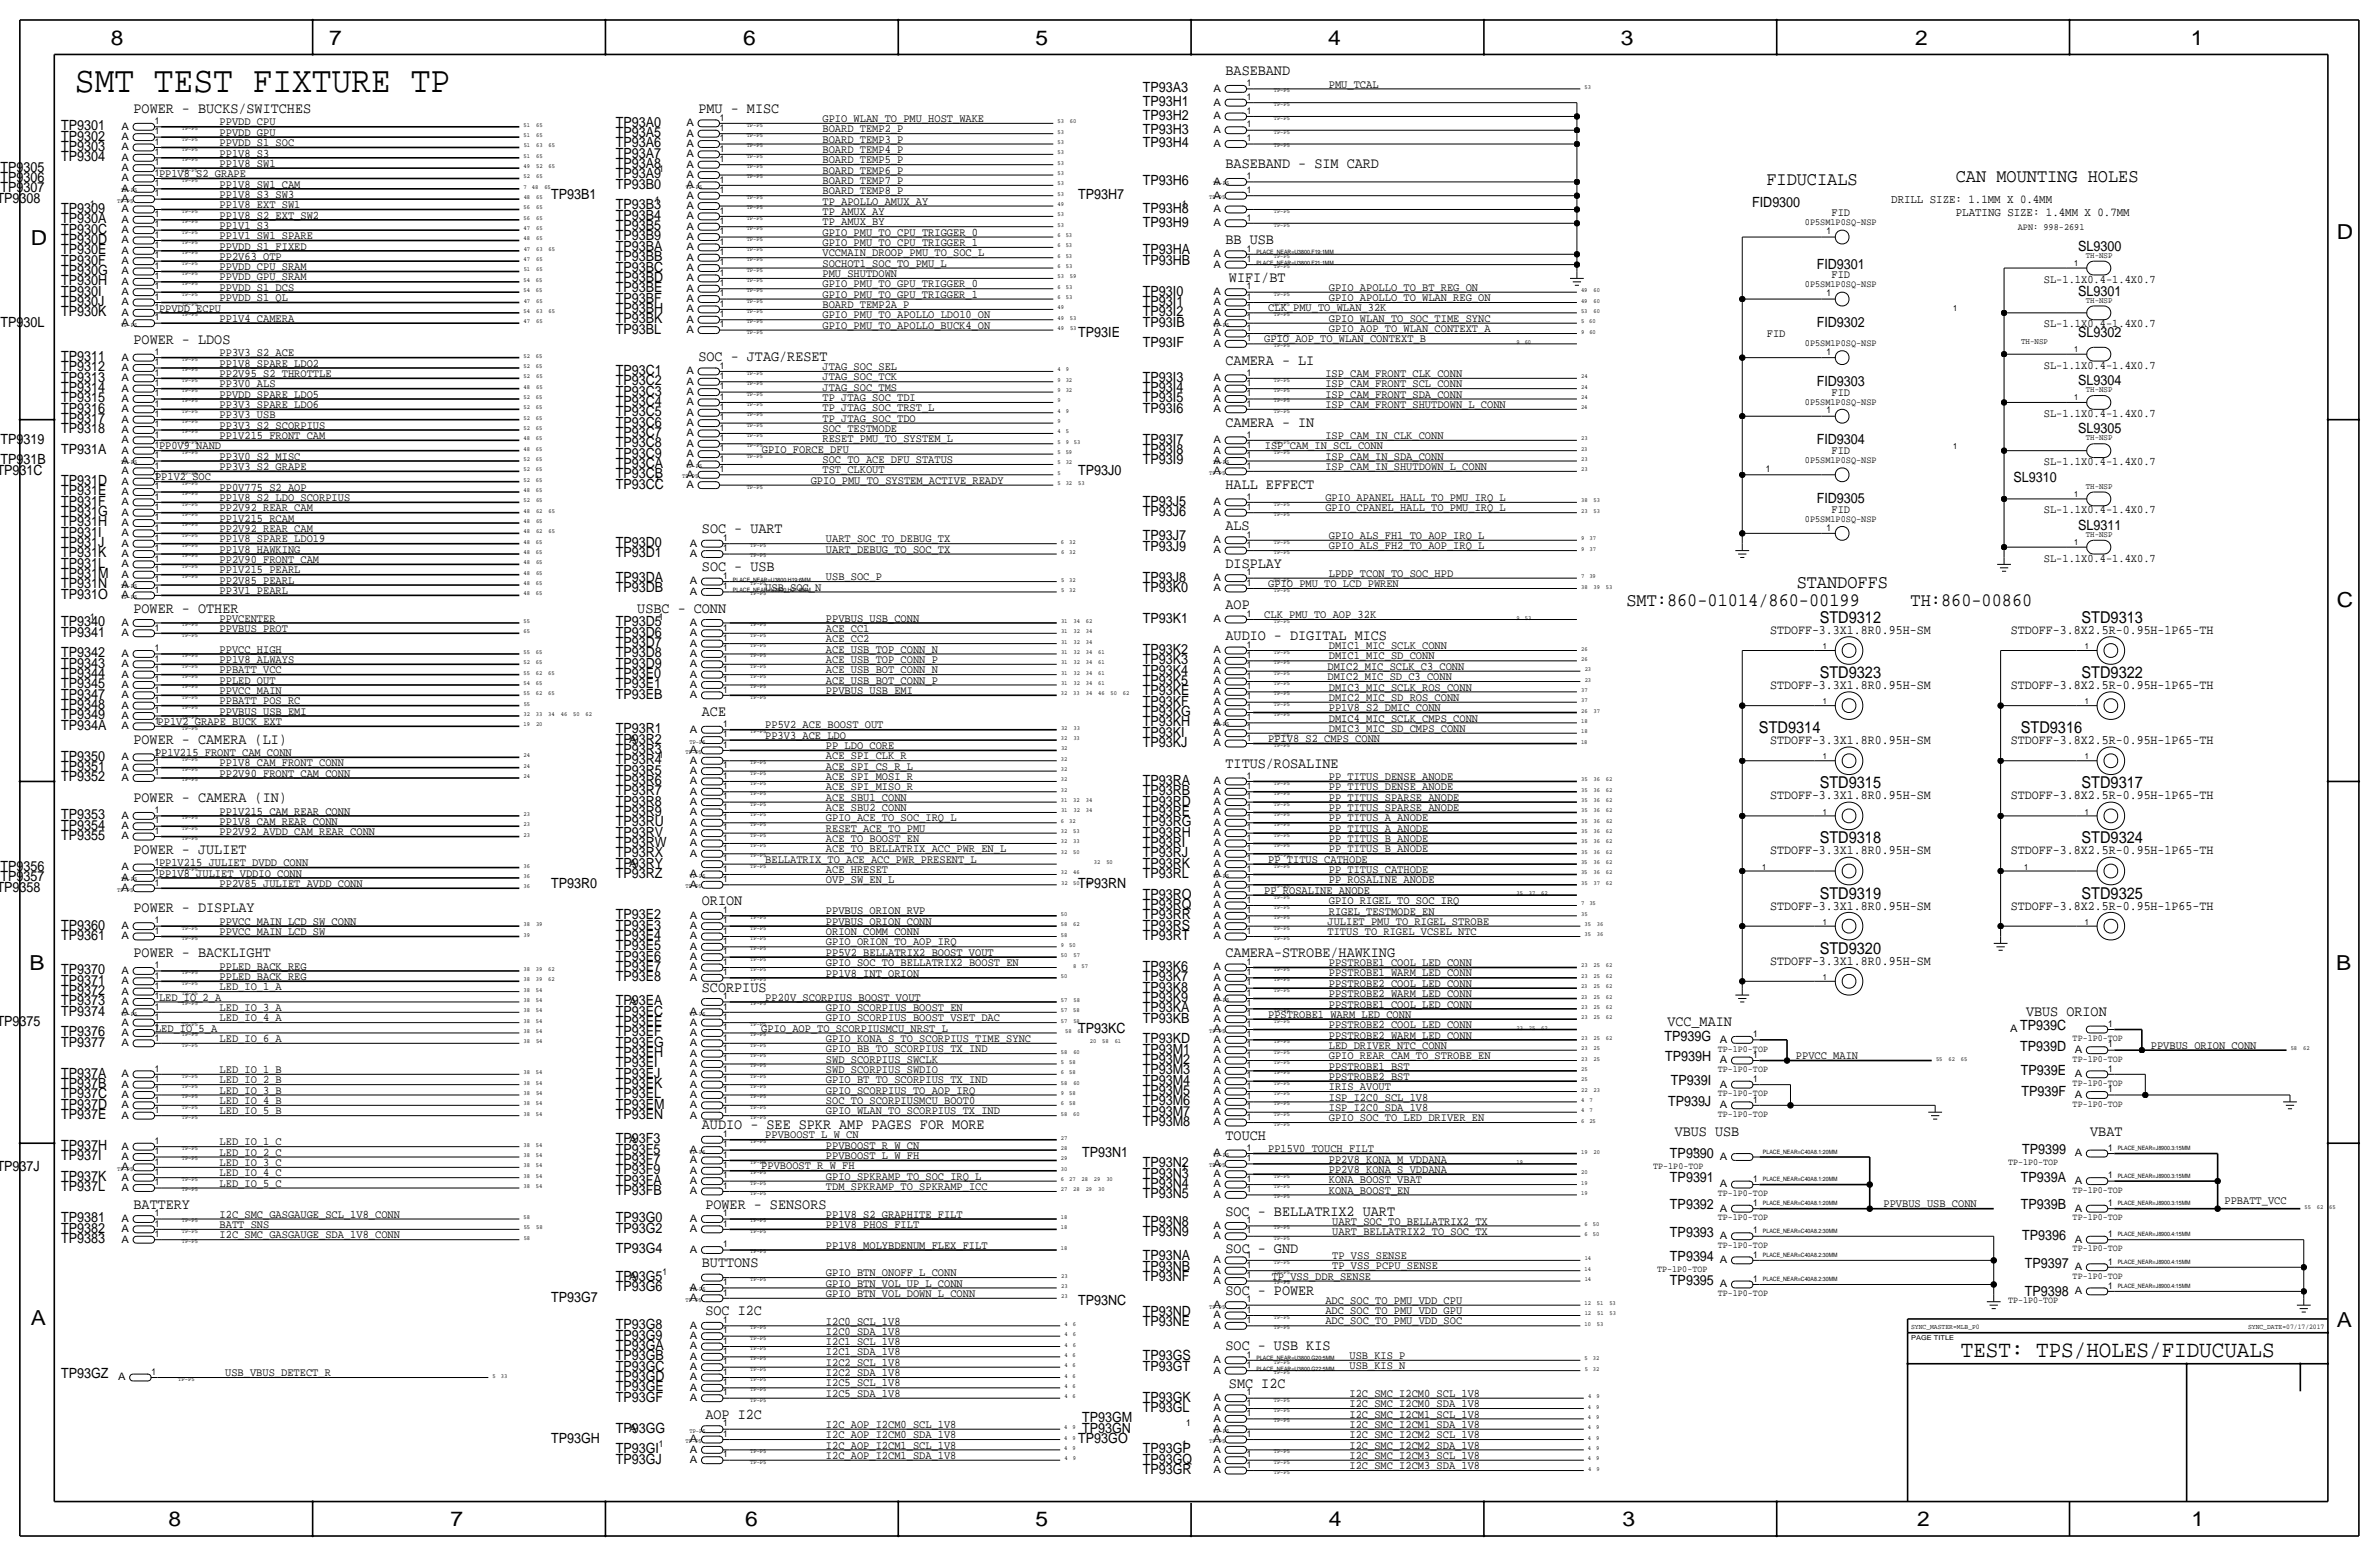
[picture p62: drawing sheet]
<svg xmlns="http://www.w3.org/2000/svg" width="877mm" height="574mm" viewBox="0 0 877 574" stroke-linecap="round" stroke-linejoin="round" font-family="sans-serif">
<defs><g id="words">
<text font-size="13.6" x="27.6" y="34">SMT TEST FIXTURE TP</text>
<text font-size="8.6" x="722.9" y="500.1">TEST: TPS/HOLES/FIDUCUALS</text>
<g font-size="7.6">
<text x="40.8" y="16.5">8</text>
<text x="121.3" y="16.5">7</text>
<text x="274" y="16.5">6</text>
<text x="381.7" y="16.5">5</text>
<text x="489.7" y="16.5">4</text>
<text x="597.6" y="16.5">3</text>
<text x="706.1" y="16.5">2</text>
<text x="807.7" y="16.5">1</text>
<text x="861.5" y="88.1">D</text>
<text x="11.4" y="90.4">D</text>
<text x="861.5" y="223.8">C</text>
<text x="10.8" y="357.6">B</text>
<text x="861.3" y="357.4">B</text>
<text x="11.3" y="488.4">A</text>
<text x="861.5" y="489.2">A</text>
<text x="62.2" y="562.6">8</text>
<text x="166" y="562.6">7</text>
<text x="274.8" y="562.6">6</text>
<text x="381.7" y="562.6">5</text>
<text x="489.9" y="562.6">4</text>
<text x="598.1" y="562.6">3</text>
<text x="706.8" y="562.6">2</text>
<text x="807.9" y="562.6">1</text>
</g>
<g font-size="7">
<text x="651.2" y="68.3">FIDUCIALS</text>
<text x="721.1" y="67.1">CAN MOUNTING HOLES</text>
<text x="662.4" y="216.9">STANDOFFS</text>
<text x="599.6" y="223.3">SMT:860-01014/860-00199</text>
<text x="704.4" y="223.3">TH:860-00860</text>
</g>
<g font-size="6">
<text x="670.9" y="229.6">STD9312</text>
<text x="767.4" y="229.6">STD9313</text>
<text x="670.9" y="249.9">STD9323</text>
<text x="767.4" y="249.9">STD9322</text>
<text x="648.5" y="270.3">STD9314</text>
<text x="745" y="270.3">STD9316</text>
<text x="670.9" y="290.6">STD9315</text>
<text x="767.4" y="290.6">STD9317</text>
<text x="670.9" y="310.9">STD9318</text>
<text x="767.4" y="310.9">STD9324</text>
<text x="670.9" y="331.2">STD9319</text>
<text x="767.4" y="331.2">STD9325</text>
<text x="670.9" y="351.5">STD9320</text>
</g>
<g font-size="5.6">
<text x="451.8" y="27.7">BASEBAND</text>
<text x="49.2" y="41.6">POWER - BUCKS/SWITCHES</text>
<text x="257.5" y="41.7">PMU - MISC</text>
<text x="451.8" y="62">BASEBAND - SIM CARD</text>
<text x="451.8" y="89.9">BB USB</text>
<text x="453.1" y="103.9">WIFI/BT</text>
<text x="49.2" y="126.7">POWER - LDOS</text>
<text x="257.5" y="133.1">SOC - JTAG/RESET</text>
<text x="451.8" y="134.4">CAMERA - LI</text>
<text x="451.8" y="157.2">CAMERA - IN</text>
<text x="451.8" y="180.1">HALL EFFECT</text>
<text x="258.8" y="196.6">SOC - UART</text>
<text x="451.8" y="195.3">ALS</text>
<text x="451.8" y="209.3">DISPLAY</text>
<text x="258.8" y="210.6">SOC - USB</text>
<text x="49.2" y="225.8">POWER - OTHER</text>
<text x="235" y="225.8">USBC - CONN</text>
<text x="451.8" y="224.5">AOP</text>
<text x="451.8" y="236">AUDIO - DIGITAL MICS</text>
<text x="258.8" y="263.9">ACE</text>
<text x="49.2" y="274.1">POWER - CAMERA (LI)</text>
<text x="451.8" y="282.9">TITUS/ROSALINE</text>
<text x="49.2" y="295.6">POWER - CAMERA (IN)</text>
<text x="49.2" y="314.7">POWER - JULIET</text>
<text x="258.8" y="333.7">ORION</text>
<text x="49.2" y="336.3">POWER - DISPLAY</text>
<text x="49.2" y="352.8">POWER - BACKLIGHT</text>
<text x="451.8" y="352.8">CAMERA-STROBE/HAWKING</text>
<text x="258.8" y="365.5">SCORPIUS</text>
<text x="746.9" y="374.4">VBUS ORION</text>
<text x="614.7" y="378.2">VCC_MAIN</text>
<text x="258.8" y="416.3">AUDIO - SEE SPKR AMP PAGES FOR MORE</text>
<text x="617.4" y="418.8">VBUS USB</text>
<text x="770.6" y="418.8">VBAT</text>
<text x="451.8" y="420.1">TOUCH</text>
<text x="49.2" y="445.5">BATTERY</text>
<text x="260" y="445.5">POWER - SENSORS</text>
<text x="451.8" y="448">SOC - BELLATRIX2 UART</text>
<text x="258.8" y="467.1">BUTTONS</text>
<text x="451.8" y="462">SOC - GND</text>
<text x="451.8" y="477.3">SOC - POWER</text>
<text x="260" y="484.9">SOC I2C</text>
<text x="451.8" y="497.6">SOC - USB KIS</text>
<text x="453.1" y="511.6">SMC I2C</text>
<text x="260" y="523">AOP I2C</text>
</g>
<g font-size="5.2">
<text x="421.3" y="34">TP93A3</text>
<text x="421.3" y="39.1">TP93H1</text>
<text x="227" y="46.7">TP93A0</text>
<text x="421.3" y="44.2">TP93H2</text>
<text x="22.6" y="51.8">TP9302</text>
<text x="22.6" y="48">TP9301</text>
<text x="227" y="50.5">TP93A5</text>
<text x="421.3" y="49.3">TP93H3</text>
<text x="22.6" y="55.6">TP9303</text>
<text x="22.6" y="59.4">TP9304</text>
<text x="227" y="58.2">TP93A7</text>
<text x="227" y="54.4">TP93A6</text>
<text x="421.3" y="54.4">TP93H4</text>
<text x=".2" y="63.2">TP9305</text>
<text x="227" y="65.8">TP93A9</text>
<text x="227" y="62">TP93A8</text>
<text x=".2" y="70.9">TP9307</text>
<text x=".2" y="67.1">TP9306</text>
<text x="227" y="69.6">TP93B0</text>
<text x="421.3" y="68.3">TP93H6</text>
<text x="1.6" y="74.7">P9308</text>
<text x="203.2" y="73.4">TP93B1</text>
<text x="227" y="77.2">TP93B3</text>
<text x="397.5" y="73.4">TP93H7</text>
<text x="646" y="76.2">FID9300</text>
<text x="22.6" y="78.5">TP9309</text>
<text x="22.6" y="82.3">TP930A</text>
<text x="227" y="81">TP93B4</text>
<text x="421.3" y="83.6">TP93H9</text>
<text x="421.3" y="78.5">TP93H8</text>
<text x="22.6" y="86.1">TP930C</text>
<text x="22.6" y="89.9">TP930D</text>
<text x="227" y="88.6">TP93B9</text>
<text x="227" y="84.8">TP93B5</text>
<text x="22.6" y="93.7">TP930E</text>
<text x="227" y="92.5">TP93BA</text>
<text x="421.3" y="93.7">TP93HA</text>
<text x="766.2" y="92.5">SL9300</text>
<text x="22.6" y="101.3">TP930G</text>
<text x="22.6" y="97.5">TP930F</text>
<text x="227" y="100.1">TP93BC</text>
<text x="227" y="96.3">TP93BB</text>
<text x="421.3" y="97.5">TP93HB</text>
<text x="669.8" y="99.1">FID9301</text>
<text x="22.6" y="105.2">TP930H</text>
<text x="227" y="103.9">TP93BD</text>
<text x="227" y="107.7">TP93BE</text>
<text x="22.6" y="109">TP930I</text>
<text x="22.6" y="112.8">TP930J</text>
<text x="227" y="111.5">TP93BF</text>
<text x="421.3" y="112.8">TP93I1</text>
<text x="421.3" y="109">TP93I0</text>
<text x="766.2" y="109">SL9301</text>
<text x="22.6" y="116.6">TP930K</text>
<text x="227" y="115.3">TP93BH</text>
<text x="227" y="119.1">TP93BK</text>
<text x="421.3" y="116.6">TP93I2</text>
<text x=".2" y="120.4">TP930L</text>
<text x="227" y="122.9">TP93BL</text>
<text x="397.5" y="124.2">TP93IE</text>
<text x="421.3" y="120.4">TP93IB</text>
<text x="669.8" y="120.7">FID9302</text>
<text x="766.2" y="124.2">SL9302</text>
<text x="421.3" y="128">TP93IF</text>
<text x="22.6" y="136.9">TP9312</text>
<text x="22.6" y="133.1">TP9311</text>
<text x="22.6" y="140.7">TP9313</text>
<text x="227" y="138.2">TP93C1</text>
<text x="227" y="142">TP93C2</text>
<text x="421.3" y="140.7">TP93I3</text>
<text x="669.8" y="142.2">FID9303</text>
<text x="766.2" y="142">SL9304</text>
<text x="22.6" y="148.3">TP9315</text>
<text x="22.6" y="144.5">TP9314</text>
<text x="227" y="145.8">TP93C3</text>
<text x="227" y="149.6">TP93C4</text>
<text x="421.3" y="148.3">TP93I5</text>
<text x="421.3" y="144.5">TP93I4</text>
<text x="22.6" y="152.1">TP9316</text>
<text x="22.6" y="156">TP9317</text>
<text x="227" y="153.4">TP93C5</text>
<text x="421.3" y="152.1">TP93I6</text>
<text x="22.6" y="159.8">TP9318</text>
<text x="227" y="157.2">TP93C6</text>
<text x="227" y="161">TP93C7</text>
<text x="766.2" y="159.8">SL9305</text>
<text x=".2" y="163.6">TP9319</text>
<text x="22.6" y="167.4">TP931A</text>
<text x="227" y="164.8">TP93C8</text>
<text x="421.3" y="167.4">TP93I8</text>
<text x="421.3" y="163.6">TP93I7</text>
<text x="669.8" y="163.8">FID9304</text>
<text x=".2" y="171.2">TP931B</text>
<text x="227" y="168.7">TP93C9</text>
<text x="227" y="172.5">TP93CA</text>
<text x="421.3" y="171.2">TP93I9</text>
<text x="1.6" y="175">P931C</text>
<text x="22.6" y="178.8">TP931D</text>
<text x="227" y="176.3">TP93CB</text>
<text x="397.5" y="175">TP93J0</text>
<text x="742.4" y="177.5">SL9310</text>
<text x="22.6" y="182.6">TP931E</text>
<text x="227" y="180.1">TP93CC</text>
<text x="669.8" y="185.4">FID9305</text>
<text x="22.6" y="190.2">TP931G</text>
<text x="22.6" y="186.4">TP931F</text>
<text x="421.3" y="190.2">TP93J6</text>
<text x="421.3" y="186.4">TP93J5</text>
<text x="22.6" y="194.1">TP931H</text>
<text x="22.6" y="197.9">TP931I</text>
<text x="766.2" y="195.3">SL9311</text>
<text x="22.6" y="201.7">TP931J</text>
<text x="227" y="201.7">TP93D0</text>
<text x="421.3" y="202.9">TP93J9</text>
<text x="421.3" y="199.1">TP93J7</text>
<text x="22.6" y="205.5">TP931K</text>
<text x="22.6" y="209.3">TP931L</text>
<text x="227" y="205.5">TP93D1</text>
<text x="22.6" y="213.1">TP931M</text>
<text x="227" y="214.4">TP93DA</text>
<text x="421.3" y="214.4">TP93J8</text>
<text x="22.6" y="216.9">TP931N</text>
<text x="22.6" y="220.7">TP931O</text>
<text x="227" y="218.2">TP93DB</text>
<text x="421.3" y="218.2">TP93K0</text>
<text x="22.6" y="230.9">TP9340</text>
<text x="227" y="230.9">TP93D5</text>
<text x="421.3" y="229.6">TP93K1</text>
<text x="22.6" y="234.7">TP9341</text>
<text x="227" y="234.7">TP93D6</text>
<text x="227" y="238.5">TP93D7</text>
<text x="22.6" y="242.3">TP9342</text>
<text x="227" y="242.3">TP93D8</text>
<text x="421.3" y="241">TP93K2</text>
<text x="421.3" y="244.9">TP93K3</text>
<text x="22.6" y="249.9">TP9344</text>
<text x="22.6" y="246.1">TP9343</text>
<text x="227" y="249.9">TP93E0</text>
<text x="227" y="246.1">TP93D9</text>
<text x="421.3" y="248.7">TP93K4</text>
<text x="22.6" y="253.7">TP9345</text>
<text x="22.6" y="257.6">TP9347</text>
<text x="227" y="253.7">TP93E1</text>
<text x="227" y="257.6">TP93EB</text>
<text x="421.3" y="252.5">TP93K5</text>
<text x="421.3" y="256.3">TP93KE</text>
<text x="22.6" y="261.4">TP9348</text>
<text x="421.3" y="260.1">TP93KF</text>
<text x="421.3" y="263.9">TP93KG</text>
<text x="22.6" y="265.2">TP9349</text>
<text x="22.6" y="269">TP934A</text>
<text x="421.3" y="267.7">TP93KH</text>
<text x="227" y="274.1">TP93R2</text>
<text x="227" y="270.3">TP93R1</text>
<text x="421.3" y="275.3">TP93KJ</text>
<text x="421.3" y="271.5">TP93KI</text>
<text x="22.6" y="280.4">TP9350</text>
<text x="227" y="281.7">TP93R4</text>
<text x="227" y="277.9">TP93R3</text>
<text x="22.6" y="284.2">TP9351</text>
<text x="227" y="285.5">TP93R5</text>
<text x="22.6" y="288">TP9352</text>
<text x="227" y="289.3">TP93R6</text>
<text x="227" y="293.1">TP93R7</text>
<text x="421.3" y="293.1">TP93RB</text>
<text x="421.3" y="289.3">TP93RA</text>
<text x="227" y="296.9">TP93R8</text>
<text x="421.3" y="296.9">TP93RD</text>
<text x="22.6" y="302">TP9353</text>
<text x="22.6" y="305.8">TP9354</text>
<text x="227" y="304.5">TP93RU</text>
<text x="227" y="300.7">TP93R9</text>
<text x="421.3" y="304.5">TP93RG</text>
<text x="421.3" y="300.7">TP93RE</text>
<text x="22.6" y="309.6">TP9355</text>
<text x="227" y="308.4">TP93RV</text>
<text x="421.3" y="308.4">TP93RH</text>
<text x="227" y="316">TP93RX</text>
<text x="227" y="312.2">TP93RW</text>
<text x="421.3" y="316">TP93RJ</text>
<text x="421.3" y="312.2">TP93RI</text>
<text x=".2" y="321.1">TP9356</text>
<text x="227" y="323.6">TP93RZ</text>
<text x="227" y="319.8">TP93RY</text>
<text x="421.3" y="323.6">TP93RL</text>
<text x="421.3" y="319.8">TP93RK</text>
<text x=".2" y="324.9">TP9357</text>
<text x="1.6" y="328.7">P9358</text>
<text x="203.2" y="327.4">TP93R0</text>
<text x="397.5" y="327.4">TP93RN</text>
<text x="421.3" y="331.2">TP93RO</text>
<text x="421.3" y="335">TP93RQ</text>
<text x="227" y="338.8">TP93E2</text>
<text x="421.3" y="338.8">TP93RR</text>
<text x="22.6" y="346.5">TP9361</text>
<text x="22.6" y="342.6">TP9360</text>
<text x="227" y="342.6">TP93E3</text>
<text x="227" y="346.5">TP93E4</text>
<text x="421.3" y="342.6">TP93RS</text>
<text x="421.3" y="346.5">TP93RT</text>
<text x="227" y="350.3">TP93E5</text>
<text x="22.6" y="359.2">TP9370</text>
<text x="227" y="354.1">TP93E6</text>
<text x="227" y="357.9">TP93E7</text>
<text x="421.3" y="357.9">TP93K6</text>
<text x="22.6" y="363">TP9371</text>
<text x="227" y="361.7">TP93E8</text>
<text x="421.3" y="365.5">TP93K8</text>
<text x="421.3" y="361.7">TP93K7</text>
<text x="22.6" y="370.6">TP9373</text>
<text x="22.6" y="366.8">TP9372</text>
<text x="227" y="370.6">TP93EA</text>
<text x="421.3" y="369.3">TP93K9</text>
<text x="22.6" y="374.4">TP9374</text>
<text x="227" y="374.4">TP93EC</text>
<text x="421.3" y="376.9">TP93KB</text>
<text x="421.3" y="373.1">TP93KA</text>
<text x="1.6" y="378.2">P9375</text>
<text x="22.6" y="382">TP9376</text>
<text x="227" y="378.2">TP93EE</text>
<text x="227" y="382">TP93EF</text>
<text x="397.5" y="380.7">TP93KC</text>
<text x="613.7" y="383.5">TP939G</text>
<text x="744.7" y="379.7">TP939C</text>
<text x="22.6" y="385.8">TP9377</text>
<text x="227" y="385.8">TP93EG</text>
<text x="227" y="389.6">TP93EH</text>
<text x="421.3" y="388.4">TP93M1</text>
<text x="421.3" y="384.6">TP93KD</text>
<text x="744.7" y="387.4">TP939D</text>
<text x="227" y="393.4">TP93EI</text>
<text x="421.3" y="392.2">TP93M2</text>
<text x="421.3" y="396">TP93M3</text>
<text x="613.9" y="391.2">TP939H</text>
<text x="22.6" y="397.3">TP937A</text>
<text x="22.6" y="401.1">TP937B</text>
<text x="227" y="397.3">TP93EJ</text>
<text x="227" y="401.1">TP93EK</text>
<text x="421.3" y="399.8">TP93M4</text>
<text x="616" y="400.1">TP939I</text>
<text x="745" y="396.2">TP939E</text>
<text x="22.6" y="404.9">TP937C</text>
<text x="227" y="404.9">TP93EL</text>
<text x="421.3" y="403.6">TP93M5</text>
<text x="421.3" y="407.4">TP93M6</text>
<text x="614.9" y="407.7">TP939J</text>
<text x="745.2" y="403.9">TP939F</text>
<text x="22.6" y="412.5">TP937E</text>
<text x="22.6" y="408.7">TP937D</text>
<text x="227" y="408.7">TP93EM</text>
<text x="227" y="412.5">TP93EN</text>
<text x="421.3" y="411.2">TP93M7</text>
<text x="421.3" y="415">TP93M8</text>
<text x="22.6" y="423.9">TP937H</text>
<text x="227" y="425.2">TP93F5</text>
<text x="227" y="421.4">TP93F3</text>
<text x="745.5" y="425.5">TP9399</text>
<text x="1.6" y="431.5">P937J</text>
<text x="22.6" y="427.7">TP937I</text>
<text x="227" y="429">TP93F7</text>
<text x="399" y="426.5">TP93N1</text>
<text x="421.3" y="430.3">TP93N2</text>
<text x="615.7" y="426.7">TP9390</text>
<text x="22.6" y="435.4">TP937K</text>
<text x="227" y="436.6">TP93FA</text>
<text x="227" y="432.8">TP93F9</text>
<text x="421.3" y="434.1">TP93N3</text>
<text x="421.3" y="437.9">TP93N4</text>
<text x="615.7" y="435.6">TP9391</text>
<text x="745" y="435.6">TP939A</text>
<text x="22.6" y="439.2">TP937L</text>
<text x="227" y="440.4">TP93FB</text>
<text x="421.3" y="441.7">TP93N5</text>
<text x="615.7" y="445.8">TP9392</text>
<text x="745" y="445.8">TP939B</text>
<text x="22.6" y="454.4">TP9382</text>
<text x="22.6" y="450.6">TP9381</text>
<text x="227" y="454.4">TP93G2</text>
<text x="227" y="450.6">TP93G0</text>
<text x="421.3" y="455.7">TP93N9</text>
<text x="421.3" y="451.9">TP93N8</text>
<text x="615.7" y="455.9">TP9393</text>
<text x="22.6" y="458.2">TP9383</text>
<text x="745.5" y="457.2">TP9396</text>
<text x="227" y="462">TP93G4</text>
<text x="421.3" y="464.6">TP93NA</text>
<text x="615.7" y="464.8">TP9394</text>
<text x="746.5" y="467.4">TP9397</text>
<text x="227" y="472.2">TP93G5</text>
<text x="421.3" y="468.4">TP93NB</text>
<text x="421.3" y="472.2">TP93NF</text>
<text x="615.7" y="473.7">TP9395</text>
<text x="203.2" y="479.8">TP93G7</text>
<text x="227" y="476">TP93G6</text>
<text x="746.5" y="477.5">TP9398</text>
<text x="397.5" y="481.1">TP93NC</text>
<text x="421.3" y="484.9">TP93ND</text>
<text x="227" y="490">TP93G8</text>
<text x="421.3" y="488.7">TP93NE</text>
<text x="227" y="493.8">TP93G9</text>
<text x="227" y="497.6">TP93GA</text>
<text x="227" y="501.4">TP93GB</text>
<text x="421.3" y="501.4">TP93GS</text>
<text x="22.6" y="507.7">TP93GZ</text>
<text x="227" y="505.2">TP93GC</text>
<text x="227" y="509">TP93GD</text>
<text x="421.3" y="505.2">TP93GT</text>
<text x="227" y="512.8">TP93GE</text>
<text x="227" y="516.6">TP93GF</text>
<text x="421.3" y="516.6">TP93GK</text>
<text x="421.3" y="520.4">TP93GL</text>
<text x="399" y="524.3">TP93GM</text>
<text x="203.2" y="531.9">TP93GH</text>
<text x="227" y="528.1">TP93GG</text>
<text x="397.5" y="531.9">TP93GO</text>
<text x="399" y="528.1">TP93GN</text>
<text x="227" y="535.7">TP93GI</text>
<text x="227" y="539.5">TP93GJ</text>
<text x="421.3" y="535.7">TP93GP</text>
<text x="421.3" y="539.5">TP93GQ</text>
<text x="421.3" y="543.3">TP93GR</text>
</g>
<g font-size="4.8">
<text x="652.6" y="233.7">STDOFF-3.3X1.8R0.95H-SM</text>
<text x="741.4" y="233.7">STDOFF-3.8X2.5R-0.95H-1P65-TH</text>
<text x="652.6" y="254">STDOFF-3.3X1.8R0.95H-SM</text>
<text x="741.4" y="254">STDOFF-3.8X2.5R-0.95H-1P65-TH</text>
<text x="652.6" y="274.3">STDOFF-3.3X1.8R0.95H-SM</text>
<text x="741.4" y="274.3">STDOFF-3.8X2.5R-0.95H-1P65-TH</text>
<text x="652.6" y="294.6">STDOFF-3.3X1.8R0.95H-SM</text>
<text x="741.4" y="294.6">STDOFF-3.8X2.5R-0.95H-1P65-TH</text>
<text x="652.6" y="315">STDOFF-3.3X1.8R0.95H-SM</text>
<text x="741.4" y="315">STDOFF-3.8X2.5R-0.95H-1P65-TH</text>
<text x="652.6" y="335.3">STDOFF-3.3X1.8R0.95H-SM</text>
<text x="741.4" y="335.3">STDOFF-3.8X2.5R-0.95H-1P65-TH</text>
<text x="652.6" y="355.6">STDOFF-3.3X1.8R0.95H-SM</text>
</g>
<g font-size="4.4">
<text x="697.2" y="74.7">DRILL SIZE: 1.1MM X 0.4MM</text>
<text x="721.1" y="79.8">PLATING SIZE: 1.4MM X 0.7MM</text>
</g>
<g font-size="4.3">
<text x="489.9" y="32.3">PMU_TCAL</text>
<text x="81" y="46.3">PPVDD_CPU</text>
<text x="303.2" y="45">GPIO_WLAN_TO_PMU_HOST_WAKE</text>
<text x="81" y="50.1">PPVDD_GPU</text>
<text x="81" y="53.9">PPVDD_S1_SOC</text>
<text x="303.2" y="52.6">BOARD_TEMP3_P</text>
<text x="303.2" y="48.8">BOARD_TEMP2_P</text>
<text x="81" y="57.7">PP1V8_S3</text>
<text x="303.2" y="56.4">BOARD_TEMP4_P</text>
<text x="58.6" y="65.3">PP1V8_S2_GRAPE</text>
<text x="81" y="61.5">PP1V8_SW1</text>
<text x="303.2" y="60.2">BOARD_TEMP5_P</text>
<text x="303.2" y="64">BOARD_TEMP6_P</text>
<text x="81" y="69.1">PP1V8_SW1_CAM</text>
<text x="303.2" y="71.6">BOARD_TEMP8_P</text>
<text x="303.2" y="67.8">BOARD_TEMP7_P</text>
<text x="81" y="76.7">PP1V8_EXT_SW1</text>
<text x="81" y="72.9">PP1V8_S3_SW3</text>
<text x="303.2" y="75.4">TP_APOLLO_AMUX_AY</text>
<text x="81" y="80.5">PP1V8_S2_EXT_SW2</text>
<text x="303.2" y="83.1">TP_AMUX_BY</text>
<text x="303.2" y="79.2">TP_AMUX_AY</text>
<text x="675.2" y="79.8">FID</text>
<text x="81" y="84.4">PP1V1_S3</text>
<text x="81" y="88.2">PP1V1_SW1_SPARE</text>
<text x="303.2" y="86.9">GPIO_PMU_TO_CPU_TRIGGER_0</text>
<text x="81" y="95.8">PP2V63_OTP</text>
<text x="81" y="92">PPVDD_S1_FIXED</text>
<text x="303.2" y="90.7">GPIO_PMU_TO_CPU_TRIGGER_1</text>
<text x="303.2" y="94.5">VCCMAIN_DROOP_PMU_TO_SOC_L</text>
<text x="81" y="99.6">PPVDD_CPU_SRAM</text>
<text x="303.2" y="98.3">SOCHOT1_SOC_TO_PMU_L</text>
<text x="81" y="103.4">PPVDD_GPU_SRAM</text>
<text x="81" y="107.2">PPVDD_S1_DCS</text>
<text x="303.2" y="105.9">GPIO_PMU_TO_GPU_TRIGGER_0</text>
<text x="303.2" y="102.1">PMU_SHUTDOWN</text>
<text x="489.9" y="107.2">GPIO_APOLLO_TO_BT_REG_ON</text>
<text x="675.2" y="102.6">FID</text>
<text x="753.5" y="104.1">SL-1.1X0.4-1.4X0.7</text>
<text x="81" y="111">PPVDD_S1_QL</text>
<text x="303.2" y="113.6">BOARD_TEMP2A_P</text>
<text x="303.2" y="109.8">GPIO_PMU_TO_GPU_TRIGGER_1</text>
<text x="489.9" y="111">GPIO_APOLLO_TO_WLAN_REG_ON</text>
<text x="58.6" y="114.8">PPVDD_ECPU</text>
<text x="81" y="118.6">PP1V4_CAMERA</text>
<text x="303.2" y="117.3">GPIO_PMU_TO_APOLLO_LDO10_ON</text>
<text x="467.6" y="114.8">CLK_PMU_TO_WLAN_32K</text>
<text x="489.9" y="118.6">GPIO_WLAN_TO_SOC_TIME_SYNC</text>
<text x="303.2" y="121.2">GPIO_PMU_TO_APOLLO_BUCK4_ON</text>
<text x="489.9" y="122.4">GPIO_AOP_TO_WLAN_CONTEXT_A</text>
<text x="651.4" y="124.2">FID</text>
<text x="753.5" y="120.7">SL-1.1X0.4-1.4X0.7</text>
<text x="81" y="131.3">PP3V3_S2_ACE</text>
<text x="466.1" y="126.2">GPIO_AOP_TO_WLAN_CONTEXT_B</text>
<text x="81" y="135.1">PP1V8_SPARE_LDO2</text>
<text x="303.2" y="136.4">JTAG_SOC_SEL</text>
<text x="753.5" y="135.9">SL-1.1X0.4-1.4X0.7</text>
<text x="81" y="142.8">PP3V0_ALS</text>
<text x="81" y="139">PP2V95_S2_THROTTLE</text>
<text x="303.2" y="140.2">JTAG_SOC_TCK</text>
<text x="488.6" y="138.9">ISP_CAM_FRONT_CLK_CONN</text>
<text x="488.6" y="142.8">ISP_CAM_FRONT_SCL_CONN</text>
<text x="81" y="146.6">PPVDD_SPARE_LDO5</text>
<text x="303.2" y="144">JTAG_SOC_TMS</text>
<text x="303.2" y="147.8">TP_JTAG_SOC_TDI</text>
<text x="488.6" y="146.6">ISP_CAM_FRONT_SDA_CONN</text>
<text x="675.2" y="145.8">FID</text>
<text x="81" y="154.2">PP3V3_USB</text>
<text x="81" y="150.4">PP3V3_SPARE_LDO6</text>
<text x="303.2" y="155.4">TP_JTAG_SOC_TDO</text>
<text x="303.2" y="151.6">TP_JTAG_SOC_TRST_L</text>
<text x="488.6" y="150.4">ISP_CAM_FRONT_SHUTDOWN_L_CONN</text>
<text x="753.5" y="153.7">SL-1.1X0.4-1.4X0.7</text>
<text x="81" y="161.8">PP1V215_FRONT_CAM</text>
<text x="81" y="158">PP3V3_S2_SCORPIUS</text>
<text x="303.2" y="159.3">SOC_TESTMODE</text>
<text x="488.6" y="161.8">ISP_CAM_IN_CLK_CONN</text>
<text x="58.6" y="165.6">PP0V9_NAND</text>
<text x="280.9" y="166.9">GPIO_FORCE_DFU</text>
<text x="303.2" y="163.1">RESET_PMU_TO_SYSTEM_L</text>
<text x="466.3" y="165.6">ISP_CAM_IN_SCL_CONN</text>
<text x="675.2" y="167.4">FID</text>
<text x="81" y="169.4">PP3V0_S2_MISC</text>
<text x="81" y="173.2">PP3V3_S2_GRAPE</text>
<text x="303.2" y="170.7">SOC_TO_ACE_DFU_STATUS</text>
<text x="488.6" y="173.2">ISP_CAM_IN_SHUTDOWN_L_CONN</text>
<text x="488.6" y="169.4">ISP_CAM_IN_SDA_CONN</text>
<text x="753.5" y="171.4">SL-1.1X0.4-1.4X0.7</text>
<text x="57.2" y="177">PP1V2_SOC</text>
<text x="298.9" y="178.3">GPIO_PMU_TO_SYSTEM_ACTIVE_READY</text>
<text x="303.2" y="174.5">TST_CLKOUT</text>
<text x="81" y="184.7">PP1V8_S2_LDO_SCORPIUS</text>
<text x="81" y="180.9">PP0V775_S2_AOP</text>
<text x="488.6" y="184.7">GPIO_APANEL_HALL_TO_PMU_IRQ_L</text>
<text x="81" y="188.5">PP2V92_REAR_CAM</text>
<text x="488.6" y="188.5">GPIO_CPANEL_HALL_TO_PMU_IRQ_L</text>
<text x="675.2" y="189">FID</text>
<text x="753.5" y="189.2">SL-1.1X0.4-1.4X0.7</text>
<text x="81" y="192.3">PP1V215_RCAM</text>
<text x="81" y="196.1">PP2V92_REAR_CAM</text>
<text x="81" y="203.7">PP1V8_HAWKING</text>
<text x="81" y="199.9">PP1V8_SPARE_LDO19</text>
<text x="304.5" y="203.7">UART_DEBUG_TO_SOC_TX</text>
<text x="304.5" y="199.9">UART_SOC_TO_DEBUG_TX</text>
<text x="489.9" y="202.5">GPIO_ALS_FH2_TO_AOP_IRQ_L</text>
<text x="489.9" y="198.6">GPIO_ALS_FH1_TO_AOP_IRQ_L</text>
<text x="81" y="207.5">PP2V90_FRONT_CAM</text>
<text x="753.5" y="207">SL-1.1X0.4-1.4X0.7</text>
<text x="81" y="211.3">PP1V215_PEARL</text>
<text x="81" y="215.2">PP2V85_PEARL</text>
<text x="304.5" y="213.9">USB_SOC_P</text>
<text x="489.9" y="212.6">LPDP_TCON_TO_SOC_HPD</text>
<text x="81" y="219">PP3V1_PEARL</text>
<text x="282.1" y="217.7">USB_SOC_N</text>
<text x="467.6" y="216.4">GPIO_PMU_TO_LCD_PWREN</text>
<text x="466.1" y="227.8">CLK_PMU_TO_AOP_32K</text>
<text x="81" y="232.9">PPVBUS_PROT</text>
<text x="81" y="229.1">PPVCENTER</text>
<text x="304.5" y="232.9">ACE_CC1</text>
<text x="304.5" y="229.1">PPVBUS_USB_CONN</text>
<text x="304.5" y="236.7">ACE_CC2</text>
<text x="489.9" y="239.3">DMIC1_MIC_SCLK_CONN</text>
<text x="81" y="244.4">PP1V8_ALWAYS</text>
<text x="81" y="240.6">PPVCC_HIGH</text>
<text x="304.5" y="244.4">ACE_USB_TOP_CONN_P</text>
<text x="304.5" y="240.6">ACE_USB_TOP_CONN_N</text>
<text x="489.9" y="243.1">DMIC1_MIC_SD_CONN</text>
<text x="81" y="248.2">PPBATT_VCC</text>
<text x="81" y="252">PPLED_OUT</text>
<text x="304.5" y="248.2">ACE_USB_BOT_CONN_N</text>
<text x="304.5" y="252">ACE_USB_BOT_CONN_P</text>
<text x="489.4" y="246.9">DMIC2_MIC_SCLK_C3_CONN</text>
<text x="489.4" y="250.7">DMIC2_MIC_SD_C3_CONN</text>
<text x="81" y="255.8">PPVCC_MAIN</text>
<text x="304.5" y="255.8">PPVBUS_USB_EMI</text>
<text x="489.9" y="254.5">DMIC3_MIC_SCLK_ROS_CONN</text>
<text x="81" y="263.4">PPVBUS_USB_EMI</text>
<text x="81" y="259.6">PPBATT_POS_RC</text>
<text x="489.9" y="262.1">PP1V8_S2_DMIC_CONN</text>
<text x="489.9" y="258.3">DMIC2_MIC_SD_ROS_CONN</text>
<text x="58.1" y="267.2">PP1V2_GRAPE_BUCK_EXT</text>
<text x="282.1" y="268.5">PP5V2_ACE_BOOST_OUT</text>
<text x="489.9" y="265.9">DMIC4_MIC_SCLK_CMPS_CONN</text>
<text x="489.9" y="269.8">DMIC3_MIC_SD_CMPS_CONN</text>
<text x="282.1" y="272.3">PP3V3_ACE_LDO</text>
<text x="467.5" y="273.6">PP1V8_S2_CMPS_CONN</text>
<text x="57.2" y="278.6">PP1V215_FRONT_CAM_CONN</text>
<text x="304.5" y="276.1">PP_LDO_CORE</text>
<text x="304.5" y="279.9">ACE_SPI_CLK_R</text>
<text x="81" y="282.5">PP1V8_CAM_FRONT_CONN</text>
<text x="81" y="286.3">PP2V90_FRONT_CAM_CONN</text>
<text x="304.5" y="283.7">ACE_SPI_CS_R_L</text>
<text x="304.5" y="287.5">ACE_SPI_MOSI_R</text>
<text x="489.9" y="287.5">PP_TITUS_DENSE_ANODE</text>
<text x="304.5" y="291.3">ACE_SPI_MISO_R</text>
<text x="489.9" y="291.4">PP_TITUS_DENSE_ANODE</text>
<text x="304.5" y="299">ACE_SBU2_CONN</text>
<text x="304.5" y="295.2">ACE_SBU1_CONN</text>
<text x="489.9" y="299">PP_TITUS_SPARSE_ANODE</text>
<text x="489.9" y="295.2">PP_TITUS_SPARSE_ANODE</text>
<text x="81" y="300.2">PP1V215_CAM_REAR_CONN</text>
<text x="81" y="304">PP1V8_CAM_REAR_CONN</text>
<text x="304.5" y="302.8">GPIO_ACE_TO_SOC_IRQ_L</text>
<text x="489.9" y="302.8">PP_TITUS_A_ANODE</text>
<text x="81" y="307.9">PP2V92_AVDD_CAM_REAR_CONN</text>
<text x="304.5" y="310.4">ACE_TO_BOOST_EN</text>
<text x="304.5" y="306.6">RESET_ACE_TO_PMU</text>
<text x="489.9" y="310.4">PP_TITUS_B_ANODE</text>
<text x="489.9" y="306.6">PP_TITUS_A_ANODE</text>
<text x="304.5" y="314.2">ACE_TO_BELLATRIX_ACC_PWR_EN_L</text>
<text x="489.9" y="314.2">PP_TITUS_B_ANODE</text>
<text x="58.6" y="323.1">PP1V8_JULIET_VDDIO_CONN</text>
<text x="58.6" y="319.3">PP1V215_JULIET_DVDD_CONN</text>
<text x="282.1" y="318">BELLATRIX_TO_ACE_ACC_PWR_PRESENT_L</text>
<text x="304.5" y="321.8">ACE_HRESET</text>
<text x="467.6" y="318">PP_TITUS_CATHODE</text>
<text x="489.9" y="321.8">PP_TITUS_CATHODE</text>
<text x="81" y="326.9">PP2V85_JULIET_AVDD_CONN</text>
<text x="304.5" y="325.6">OVP_SW_EN_L</text>
<text x="466.1" y="329.5">PP_ROSALINE_ANODE</text>
<text x="489.9" y="325.6">PP_ROSALINE_ANODE</text>
<text x="489.9" y="333.3">GPIO_RIGEL_TO_SOC_IRQ</text>
<text x="81" y="340.9">PPVCC_MAIN_LCD_SW_CONN</text>
<text x="304.5" y="340.9">PPVBUS_ORION_CONN</text>
<text x="304.5" y="337.1">PPVBUS_ORION_RVP</text>
<text x="489.4" y="340.9">JULIET_PMU_TO_RIGEL_STROBE</text>
<text x="489.9" y="337.1">RIGEL_TESTMODE_EN</text>
<text x="81" y="344.7">PPVCC_MAIN_LCD_SW</text>
<text x="304.5" y="344.7">ORION_COMM_CONN</text>
<text x="489.4" y="344.7">TITUS_TO_RIGEL_VCSEL_NTC</text>
<text x="304.5" y="352.3">PP5V2_BELLATRIX2_BOOST_VOUT</text>
<text x="304.5" y="348.5">GPIO_ORION_TO_AOP_IRQ</text>
<text x="81" y="357.4">PPLED_BACK_REG</text>
<text x="304.5" y="359.9">PP1V8_INT_ORION</text>
<text x="304.5" y="356.1">GPIO_SOC_TO_BELLATRIX2_BOOST_EN</text>
<text x="489.9" y="359.9">PPSTROBE1_WARM_LED_CONN</text>
<text x="489.9" y="356.1">PPSTROBE1_COOL_LED_CONN</text>
<text x="81" y="365">LED_IO_1_A</text>
<text x="81" y="361.2">PPLED_BACK_REG</text>
<text x="489.9" y="363.7">PPSTROBE2_COOL_LED_CONN</text>
<text x="58.6" y="368.8">LED_IO_2_A</text>
<text x="282.1" y="368.8">PP20V_SCORPIUS_BOOST_VOUT</text>
<text x="489.9" y="367.6">PPSTROBE2_WARM_LED_CONN</text>
<text x="489.9" y="371.4">PPSTROBE1_COOL_LED_CONN</text>
<text x="81" y="376.4">LED_IO_4_A</text>
<text x="81" y="372.6">LED_IO_3_A</text>
<text x="304.5" y="376.4">GPIO_SCORPIUS_BOOST_VSET_DAC</text>
<text x="304.5" y="372.6">GPIO_SCORPIUS_BOOST_EN</text>
<text x="467.5" y="375.2">PPSTROBE1_WARM_LED_CONN</text>
<text x="57.2" y="380.2">LED_IO_5_A</text>
<text x="280.7" y="380.2">GPIO_AOP_TO_SCORPIUSMCU_NRST_L</text>
<text x="489.9" y="382.8">PPSTROBE2_WARM_LED_CONN</text>
<text x="489.9" y="379">PPSTROBE2_COOL_LED_CONN</text>
<text x="81" y="384.1">LED_IO_6_A</text>
<text x="304.5" y="384.1">GPIO_KONA_S_TO_SCORPIUS_TIME_SYNC</text>
<text x="304.5" y="387.9">GPIO_BB_TO_SCORPIUS_TX_IND</text>
<text x="489.9" y="386.6">LED_DRIVER_NTC_CONN</text>
<text x="792.9" y="386.6">PPVBUS_ORION_CONN</text>
<text x="81" y="395.5">LED_IO_1_B</text>
<text x="304.5" y="391.7">SWD_SCORPIUS_SWCLK</text>
<text x="304.5" y="395.5">SWD_SCORPIUS_SWDIO</text>
<text x="489.9" y="394.2">PPSTROBE1_BST</text>
<text x="489.9" y="390.4">GPIO_REAR_CAM_TO_STROBE_EN</text>
<text x="662.1" y="390.4">PPVCC_MAIN</text>
<text x="81" y="399.3">LED_IO_2_B</text>
<text x="304.5" y="399.3">GPIO_BT_TO_SCORPIUS_TX_IND</text>
<text x="489.9" y="398">PPSTROBE2_BST</text>
<text x="489.9" y="401.8">IRIS_AVOUT</text>
<text x="81" y="403.1">LED_IO_3_B</text>
<text x="81" y="406.9">LED_IO_4_B</text>
<text x="304.5" y="406.9">SOC_TO_SCORPIUSMCU_BOOT0</text>
<text x="304.5" y="403.1">GPIO_SCORPIUS_TO_AOP_IRQ</text>
<text x="489.9" y="405.6">ISP_I2C0_SCL_1V8</text>
<text x="81" y="410.7">LED_IO_5_B</text>
<text x="304.5" y="410.7">GPIO_WLAN_TO_SCORPIUS_TX_IND</text>
<text x="489.9" y="409.5">ISP_I2C0_SDA_1V8</text>
<text x="489.9" y="413.3">GPIO_SOC_TO_LED_DRIVER_EN</text>
<text x="282.1" y="419.6">PPVBOOST_L_W_CN</text>
<text x="81" y="422.2">LED_IO_1_C</text>
<text x="81" y="426">LED_IO_2_C</text>
<text x="304.5" y="423.4">PPVBOOST_R_W_CN</text>
<text x="467.5" y="424.7">PP15V0_TOUCH_FILT</text>
<text x="81" y="429.8">LED_IO_3_C</text>
<text x="280.7" y="431.1">PPVBOOST_R_W_FH</text>
<text x="304.5" y="427.2">PPVBOOST_L_W_FH</text>
<text x="489.9" y="428.5">PP2V8_KONA_M_VDDANA</text>
<text x="81" y="437.4">LED_IO_5_C</text>
<text x="81" y="433.6">LED_IO_4_C</text>
<text x="304.5" y="434.9">GPIO_SPKRAMP_TO_SOC_IRQ_L</text>
<text x="489.9" y="432.3">PP2V8_KONA_S_VDDANA</text>
<text x="489.9" y="436.1">KONA_BOOST_VBAT</text>
<text x="304.5" y="438.7">TDM_SPKRAMP_TO_SPKRAMP_ICC</text>
<text x="489.9" y="439.9">KONA_BOOST_EN</text>
<text x="820.1" y="443.8">PPBATT_VCC</text>
<text x="81" y="448.8">I2C_SMC_GASGAUGE_SCL_1V8_CONN</text>
<text x="304.5" y="448.8">PP1V8_S2_GRAPHITE_FILT</text>
<text x="694.4" y="445">PPVBUS_USB_CONN</text>
<text x="81" y="452.7">BATT_SNS</text>
<text x="304.5" y="452.6">PP1V8_PHOS_FILT</text>
<text x="491.2" y="455.2">UART_BELLATRIX2_TO_SOC_TX</text>
<text x="491.2" y="451.4">UART_SOC_TO_BELLATRIX2_TX</text>
<text x="81" y="456.5">I2C_SMC_GASGAUGE_SDA_1V8_CONN</text>
<text x="304.5" y="460.3">PP1V8_MOLYBDENUM_FLEX_FILT</text>
<text x="491.2" y="464.1">TP_VSS_SENSE</text>
<text x="491.2" y="467.9">TP_VSS_PCPU_SENSE</text>
<text x="304.5" y="470.4">GPIO_BTN_ONOFF_L_CONN</text>
<text x="468.8" y="471.7">TP_VSS_DDR_SENSE</text>
<text x="304.5" y="478">GPIO_BTN_VOL_DOWN_L_CONN</text>
<text x="304.5" y="474.2">GPIO_BTN_VOL_UP_L_CONN</text>
<text x="488.6" y="484.4">ADC_SOC_TO_PMU_VDD_GPU</text>
<text x="488.6" y="480.6">ADC_SOC_TO_PMU_VDD_CPU</text>
<text x="304.5" y="488.2">I2C0_SCL_1V8</text>
<text x="488.6" y="488.2">ADC_SOC_TO_PMU_VDD_SOC</text>
<text x="304.5" y="495.8">I2C1_SCL_1V8</text>
<text x="304.5" y="492">I2C0_SDA_1V8</text>
<text x="304.5" y="499.6">I2C1_SDA_1V8</text>
<text x="304.5" y="503.4">I2C2_SCL_1V8</text>
<text x="497.5" y="500.9">USB_KIS_P</text>
<text x="83" y="507.2">USB_VBUS_DETECT_R</text>
<text x="304.5" y="507.2">I2C2_SDA_1V8</text>
<text x="497.5" y="504.7">USB_KIS_N</text>
<text x="304.5" y="511.1">I2C5_SCL_1V8</text>
<text x="304.5" y="514.9">I2C5_SDA_1V8</text>
<text x="497.5" y="514.9">I2C_SMC_I2CM0_SCL_1V8</text>
<text x="497.5" y="518.7">I2C_SMC_I2CM0_SDA_1V8</text>
<text x="304.5" y="526.3">I2C_AOP_I2CM0_SCL_1V8</text>
<text x="497.5" y="522.5">I2C_SMC_I2CM1_SCL_1V8</text>
<text x="497.5" y="526.3">I2C_SMC_I2CM1_SDA_1V8</text>
<text x="304.5" y="530.1">I2C_AOP_I2CM0_SDA_1V8</text>
<text x="304.5" y="533.9">I2C_AOP_I2CM1_SCL_1V8</text>
<text x="497.5" y="530.1">I2C_SMC_I2CM2_SCL_1V8</text>
<text x="497.5" y="533.9">I2C_SMC_I2CM2_SDA_1V8</text>
<text x="304.5" y="537.7">I2C_AOP_I2CM1_SDA_1V8</text>
<text x="497.5" y="537.7">I2C_SMC_I2CM3_SCL_1V8</text>
<text x="497.5" y="541.5">I2C_SMC_I2CM3_SDA_1V8</text>
</g>
<g font-size="3.8">
<text x="447.4" y="33.8">A</text>
<text x="447.4" y="38.9">A</text>
<text x="44.8" y="47.8">A</text>
<text x="253.1" y="46.5">A</text>
<text x="447.4" y="44">A</text>
<text x="44.8" y="51.6">A</text>
<text x="253.1" y="50.3">A</text>
<text x="447.4" y="49.1">A</text>
<text x="44.8" y="59.2">A</text>
<text x="44.8" y="55.4">A</text>
<text x="253.1" y="54.2">A</text>
<text x="253.1" y="58">A</text>
<text x="447.4" y="54.2">A</text>
<text x="44.8" y="63">A</text>
<text x="253.1" y="61.8">A</text>
<text x="253.1" y="65.6">A</text>
<text x="44.8" y="66.9">A</text>
<text x="44.8" y="70.7">A</text>
<text x="253.1" y="69.4">A</text>
<text x="447.4" y="68.1">A</text>
<text x="44.8" y="74.5">A</text>
<text x="253.1" y="77">A</text>
<text x="253.1" y="73.2">A</text>
<text x="447.4" y="73.2">A</text>
<text x="44.8" y="82.1">A</text>
<text x="44.8" y="78.3">A</text>
<text x="253.1" y="80.8">A</text>
<text x="447.4" y="78.3">A</text>
<text x="447.4" y="83.4">A</text>
<text x="44.8" y="89.7">A</text>
<text x="44.8" y="85.9">A</text>
<text x="253.1" y="84.6">A</text>
<text x="253.1" y="88.4">A</text>
<text x="44.8" y="93.5">A</text>
<text x="253.1" y="92.3">A</text>
<text x="447.4" y="94.8">A</text>
<text x="44.8" y="97.3">A</text>
<text x="44.8" y="101.1">A</text>
<text x="253.1" y="96.1">A</text>
<text x="253.1" y="99.9">A</text>
<text x="447.4" y="98.6">A</text>
<text x="44.8" y="105">A</text>
<text x="253.1" y="107.5">A</text>
<text x="253.1" y="103.7">A</text>
<text x="44.8" y="112.6">A</text>
<text x="44.8" y="108.8">A</text>
<text x="253.1" y="111.3">A</text>
<text x="447.4" y="108.8">A</text>
<text x="447.4" y="112.6">A</text>
<text x="44.8" y="116.4">A</text>
<text x="253.1" y="118.9">A</text>
<text x="253.1" y="115.1">A</text>
<text x="447.4" y="116.4">A</text>
<text x="44.8" y="120.2">A</text>
<text x="253.1" y="122.7">A</text>
<text x="447.4" y="124">A</text>
<text x="447.4" y="120.2">A</text>
<text x="447.4" y="127.8">A</text>
<text x="44.8" y="136.7">A</text>
<text x="44.8" y="132.9">A</text>
<text x="253.1" y="138">A</text>
<text x="44.8" y="140.5">A</text>
<text x="253.1" y="141.8">A</text>
<text x="447.4" y="140.5">A</text>
<text x="44.8" y="144.3">A</text>
<text x="44.8" y="148.1">A</text>
<text x="253.1" y="149.4">A</text>
<text x="253.1" y="145.6">A</text>
<text x="447.4" y="144.3">A</text>
<text x="447.4" y="148.1">A</text>
<text x="44.8" y="155.8">A</text>
<text x="44.8" y="151.9">A</text>
<text x="253.1" y="153.2">A</text>
<text x="447.4" y="151.9">A</text>
<text x="44.8" y="159.6">A</text>
<text x="253.1" y="160.8">A</text>
<text x="253.1" y="157">A</text>
<text x="44.8" y="163.4">A</text>
<text x="44.8" y="167.2">A</text>
<text x="253.1" y="164.6">A</text>
<text x="447.4" y="163.4">A</text>
<text x="447.4" y="167.2">A</text>
<text x="44.8" y="171">A</text>
<text x="253.1" y="172.3">A</text>
<text x="253.1" y="168.5">A</text>
<text x="447.4" y="171">A</text>
<text x="44.8" y="178.6">A</text>
<text x="44.8" y="174.8">A</text>
<text x="253.1" y="179.9">A</text>
<text x="253.1" y="176.1">A</text>
<text x="447.4" y="174.8">A</text>
<text x="44.8" y="182.4">A</text>
<text x="44.8" y="186.2">A</text>
<text x="44.8" y="190">A</text>
<text x="447.4" y="186.2">A</text>
<text x="447.4" y="190">A</text>
<text x="44.8" y="197.7">A</text>
<text x="44.8" y="193.9">A</text>
<text x="44.8" y="201.5">A</text>
<text x="254.4" y="201.5">A</text>
<text x="447.4" y="200.2">A</text>
<text x="44.8" y="209.1">A</text>
<text x="44.8" y="205.3">A</text>
<text x="254.4" y="205.3">A</text>
<text x="447.4" y="204">A</text>
<text x="44.8" y="212.9">A</text>
<text x="254.4" y="215.4">A</text>
<text x="447.4" y="214.2">A</text>
<text x="44.8" y="220.5">A</text>
<text x="44.8" y="216.7">A</text>
<text x="254.4" y="219.3">A</text>
<text x="447.4" y="218">A</text>
<text x="44.8" y="230.7">A</text>
<text x="254.4" y="230.7">A</text>
<text x="447.4" y="229.4">A</text>
<text x="44.8" y="234.5">A</text>
<text x="254.4" y="238.3">A</text>
<text x="254.4" y="234.5">A</text>
<text x="44.8" y="242.1">A</text>
<text x="44.8" y="245.9">A</text>
<text x="254.4" y="242.1">A</text>
<text x="254.4" y="245.9">A</text>
<text x="447.4" y="244.7">A</text>
<text x="447.4" y="240.8">A</text>
<text x="44.8" y="249.7">A</text>
<text x="254.4" y="249.7">A</text>
<text x="447.4" y="248.5">A</text>
<text x="44.8" y="257.4">A</text>
<text x="44.8" y="253.5">A</text>
<text x="254.4" y="257.4">A</text>
<text x="254.4" y="253.5">A</text>
<text x="447.4" y="256.1">A</text>
<text x="447.4" y="252.3">A</text>
<text x="44.8" y="261.2">A</text>
<text x="447.4" y="263.7">A</text>
<text x="447.4" y="259.9">A</text>
<text x="44.8" y="268.8">A</text>
<text x="44.8" y="265">A</text>
<text x="447.4" y="267.5">A</text>
<text x="232" y="273.9">A</text>
<text x="254.4" y="270.1">A</text>
<text x="447.4" y="271.3">A</text>
<text x="447.4" y="275.1">A</text>
<text x="44.8" y="280.2">A</text>
<text x="254.4" y="277.7">A</text>
<text x="254.4" y="281.5">A</text>
<text x="44.8" y="287.8">A</text>
<text x="44.8" y="284">A</text>
<text x="254.4" y="285.3">A</text>
<text x="254.4" y="292.9">A</text>
<text x="254.4" y="289.1">A</text>
<text x="447.4" y="289.1">A</text>
<text x="447.4" y="292.9">A</text>
<text x="254.4" y="296.7">A</text>
<text x="447.4" y="296.7">A</text>
<text x="44.8" y="305.6">A</text>
<text x="44.8" y="301.8">A</text>
<text x="254.4" y="300.5">A</text>
<text x="254.4" y="304.3">A</text>
<text x="447.4" y="300.5">A</text>
<text x="447.4" y="304.3">A</text>
<text x="44.8" y="309.4">A</text>
<text x="254.4" y="312">A</text>
<text x="254.4" y="308.2">A</text>
<text x="447.4" y="308.2">A</text>
<text x="447.4" y="312">A</text>
<text x="254.4" y="315.8">A</text>
<text x="447.4" y="315.8">A</text>
<text x="44.8" y="320.9">A</text>
<text x="232" y="319.6">A</text>
<text x="254.4" y="323.4">A</text>
<text x="447.4" y="323.4">A</text>
<text x="447.4" y="319.6">A</text>
<text x="44.8" y="328.5">A</text>
<text x="44.8" y="324.7">A</text>
<text x="254.4" y="327.2">A</text>
<text x="447.4" y="327.2">A</text>
<text x="447.4" y="334.8">A</text>
<text x="447.4" y="331">A</text>
<text x="254.4" y="338.6">A</text>
<text x="447.4" y="338.6">A</text>
<text x="44.8" y="342.4">A</text>
<text x="44.8" y="346.3">A</text>
<text x="254.4" y="346.3">A</text>
<text x="254.4" y="342.4">A</text>
<text x="447.4" y="346.3">A</text>
<text x="447.4" y="342.4">A</text>
<text x="254.4" y="353.9">A</text>
<text x="254.4" y="350.1">A</text>
<text x="44.8" y="359">A</text>
<text x="254.4" y="357.7">A</text>
<text x="447.4" y="357.7">A</text>
<text x="44.8" y="362.8">A</text>
<text x="254.4" y="361.5">A</text>
<text x="447.4" y="361.5">A</text>
<text x="447.4" y="365.3">A</text>
<text x="44.8" y="366.6">A</text>
<text x="44.8" y="370.4">A</text>
<text x="232" y="370.4">A</text>
<text x="447.4" y="369.1">A</text>
<text x="44.8" y="374.2">A</text>
<text x="254.4" y="374.2">A</text>
<text x="447.4" y="372.9">A</text>
<text x="447.4" y="376.7">A</text>
<text x="44.8" y="378">A</text>
<text x="44.8" y="381.8">A</text>
<text x="254.4" y="381.8">A</text>
<text x="254.4" y="378">A</text>
<text x="447.4" y="380.5">A</text>
<text x="741.1" y="380.5">A</text>
<text x="44.8" y="385.6">A</text>
<text x="254.4" y="389.4">A</text>
<text x="254.4" y="385.6">A</text>
<text x="447.4" y="384.4">A</text>
<text x="447.4" y="388.2">A</text>
<text x="634.1" y="384.4">A</text>
<text x="764.9" y="388.2">A</text>
<text x="254.4" y="393.2">A</text>
<text x="447.4" y="395.8">A</text>
<text x="447.4" y="392">A</text>
<text x="634.1" y="392">A</text>
<text x="44.8" y="400.9">A</text>
<text x="44.8" y="397.1">A</text>
<text x="254.4" y="400.9">A</text>
<text x="254.4" y="397.1">A</text>
<text x="447.4" y="399.6">A</text>
<text x="634.1" y="400.9">A</text>
<text x="764.9" y="397.1">A</text>
<text x="44.8" y="404.7">A</text>
<text x="254.4" y="404.7">A</text>
<text x="447.4" y="407.2">A</text>
<text x="447.4" y="403.4">A</text>
<text x="764.9" y="404.7">A</text>
<text x="44.8" y="408.5">A</text>
<text x="44.8" y="412.3">A</text>
<text x="254.4" y="412.3">A</text>
<text x="254.4" y="408.5">A</text>
<text x="447.4" y="411">A</text>
<text x="634.1" y="408.5">A</text>
<text x="447.4" y="414.8">A</text>
<text x="44.8" y="423.7">A</text>
<text x="232" y="421.2">A</text>
<text x="254.4" y="425">A</text>
<text x="44.8" y="427.5">A</text>
<text x="44.8" y="431.3">A</text>
<text x="254.4" y="428.8">A</text>
<text x="447.4" y="430.1">A</text>
<text x="447.4" y="426.3">A</text>
<text x="634.1" y="427.5">A</text>
<text x="764.9" y="426.3">A</text>
<text x="44.8" y="435.2">A</text>
<text x="254.4" y="432.6">A</text>
<text x="254.4" y="436.4">A</text>
<text x="447.4" y="437.7">A</text>
<text x="447.4" y="433.9">A</text>
<text x="634.1" y="437.7">A</text>
<text x="764.9" y="436.4">A</text>
<text x="44.8" y="439">A</text>
<text x="254.4" y="440.2">A</text>
<text x="447.4" y="441.5">A</text>
<text x="634.1" y="446.6">A</text>
<text x="764.9" y="446.6">A</text>
<text x="44.8" y="450.4">A</text>
<text x="44.8" y="454.2">A</text>
<text x="254.4" y="450.4">A</text>
<text x="254.4" y="454.2">A</text>
<text x="447.4" y="452.9">A</text>
<text x="44.8" y="458">A</text>
<text x="254.4" y="461.8">A</text>
<text x="447.4" y="456.7">A</text>
<text x="634.1" y="456.7">A</text>
<text x="764.9" y="458">A</text>
<text x="447.4" y="465.6">A</text>
<text x="634.1" y="465.6">A</text>
<text x="232" y="472">A</text>
<text x="447.4" y="473.3">A</text>
<text x="447.4" y="469.4">A</text>
<text x="764.9" y="468.2">A</text>
<text x="254.4" y="475.8">A</text>
<text x="254.4" y="479.6">A</text>
<text x="634.1" y="474.5">A</text>
<text x="764.9" y="477.1">A</text>
<text x="447.4" y="486">A</text>
<text x="447.4" y="482.1">A</text>
<text x="254.4" y="489.8">A</text>
<text x="447.4" y="489.8">A</text>
<text x="254.4" y="497.4">A</text>
<text x="254.4" y="493.6">A</text>
<text x="254.4" y="501.2">A</text>
<text x="447.4" y="502.5">A</text>
<text x="43.5" y="508.8">A</text>
<text x="254.4" y="508.8">A</text>
<text x="254.4" y="505">A</text>
<text x="447.4" y="506.3">A</text>
<text x="254.4" y="512.6">A</text>
<text x="254.4" y="516.4">A</text>
<text x="447.4" y="520.2">A</text>
<text x="447.4" y="516.4">A</text>
<text x="232" y="527.9">A</text>
<text x="447.4" y="527.9">A</text>
<text x="447.4" y="524.1">A</text>
<text x="254.4" y="531.7">A</text>
<text x="447.4" y="531.7">A</text>
<text x="254.4" y="539.3">A</text>
<text x="254.4" y="535.5">A</text>
<text x="447.4" y="539.3">A</text>
<text x="447.4" y="535.5">A</text>
<text x="447.4" y="543.1">A</text>
</g>
<g font-size="3.5">
<text x="459.7" y="31.8">1</text>
<text x="459.7" y="41.9">1</text>
<text x="459.7" y="36.8">1</text>
<text x="57.1" y="45.7">1</text>
<text x="265.4" y="44.5">1</text>
<text x="459.7" y="47">1</text>
<text x="57.1" y="49.5">1</text>
<text x="57.1" y="53.3">1</text>
<text x="265.4" y="48.3">1</text>
<text x="265.4" y="52.1">1</text>
<text x="459.7" y="52.1">1</text>
<text x="57.1" y="57.1">1</text>
<text x="265.4" y="55.9">1</text>
<text x="265.4" y="59.7">1</text>
<text x="57.1" y="61">1</text>
<text x="57.1" y="64.8">1</text>
<text x="243" y="63.5">1</text>
<text x="57.1" y="68.6">1</text>
<text x="265.4" y="71.1">1</text>
<text x="265.4" y="67.3">1</text>
<text x="459.7" y="71.1">1</text>
<text x="459.7" y="66">1</text>
<text x="33.3" y="76.2">1</text>
<text x="57.1" y="72.4">1</text>
<text x="241.6" y="74.9">1</text>
<text x="435.9" y="76.2">1</text>
<text x="57.1" y="80">1</text>
<text x="57.1" y="83.8">1</text>
<text x="265.4" y="78.7">1</text>
<text x="265.4" y="82.5">1</text>
<text x="459.7" y="81.3">1</text>
<text x="665.4" y="83.1">0P5SM1P0SQ-NSP</text>
<text x="57.1" y="87.6">1</text>
<text x="265.4" y="86.4">1</text>
<text x="673.4" y="86.4">1</text>
<text x="743.9" y="84.8">APN: 998-2691</text>
<text x="57.1" y="95.3">1</text>
<text x="57.1" y="91.4">1</text>
<text x="265.4" y="90.2">1</text>
<text x="265.4" y="94">1</text>
<text x="459.7" y="92.7">1</text>
<text x="57.1" y="99.1">1</text>
<text x="265.4" y="97.8">1</text>
<text x="265.4" y="101.6">1</text>
<text x="459.7" y="96.5">1</text>
<text x="57.1" y="102.9">1</text>
<text x="57.1" y="106.7">1</text>
<text x="265.4" y="105.4">1</text>
<text x="459.7" y="106.7">1</text>
<text x="665.4" y="105.9">0P5SM1P0SQ-NSP</text>
<text x="57.1" y="110.5">1</text>
<text x="265.4" y="109.2">1</text>
<text x="265.4" y="113">1</text>
<text x="459.7" y="110.5">1</text>
<text x="673.4" y="109.2">1</text>
<text x="57.1" y="118.1">1</text>
<text x="57.1" y="114.3">1</text>
<text x="265.4" y="116.8">1</text>
<text x="459.7" y="118.1">1</text>
<text x="459.7" y="114.3">1</text>
<text x="265.4" y="120.7">1</text>
<text x="459.7" y="121.9">1</text>
<text x="459.7" y="125.7">1</text>
<text x="57.1" y="130.8">1</text>
<text x="665.4" y="127.5">0P5SM1P0SQ-NSP</text>
<text x="673.4" y="130.8">1</text>
<text x="57.1" y="134.6">1</text>
<text x="265.4" y="135.9">1</text>
<text x="57.1" y="142.2">1</text>
<text x="57.1" y="138.4">1</text>
<text x="265.4" y="143.5">1</text>
<text x="265.4" y="139.7">1</text>
<text x="459.7" y="138.4">1</text>
<text x="459.7" y="142.2">1</text>
<text x="57.1" y="149.9">1</text>
<text x="57.1" y="146">1</text>
<text x="265.4" y="147.3">1</text>
<text x="459.7" y="146">1</text>
<text x="459.7" y="149.9">1</text>
<text x="665.4" y="149.1">0P5SM1P0SQ-NSP</text>
<text x="57.1" y="153.7">1</text>
<text x="265.4" y="151.1">1</text>
<text x="265.4" y="154.9">1</text>
<text x="673.4" y="152.4">1</text>
<text x="57.1" y="161.3">1</text>
<text x="57.1" y="157.5">1</text>
<text x="265.4" y="158.7">1</text>
<text x="459.7" y="161.3">1</text>
<text x="57.1" y="165.1">1</text>
<text x="265.4" y="162.6">1</text>
<text x="265.4" y="166.4">1</text>
<text x="459.7" y="165.1">1</text>
<text x="57.1" y="168.9">1</text>
<text x="57.1" y="172.7">1</text>
<text x="265.4" y="170.2">1</text>
<text x="265.4" y="174">1</text>
<text x="459.7" y="172.7">1</text>
<text x="459.7" y="168.9">1</text>
<text x="651" y="174">1</text>
<text x="665.4" y="170.7">0P5SM1P0SQ-NSP</text>
<text x="57.1" y="176.5">1</text>
<text x="241.6" y="177.8">1</text>
<text x="57.1" y="180.3">1</text>
<text x="57.1" y="184.2">1</text>
<text x="459.7" y="184.2">1</text>
<text x="57.1" y="191.8">1</text>
<text x="57.1" y="188">1</text>
<text x="459.7" y="188">1</text>
<text x="57.1" y="195.6">1</text>
<text x="665.4" y="192.3">0P5SM1P0SQ-NSP</text>
<text x="673.4" y="195.6">1</text>
<text x="57.1" y="203.2">1</text>
<text x="57.1" y="199.4">1</text>
<text x="266.6" y="203.2">1</text>
<text x="266.6" y="199.4">1</text>
<text x="459.7" y="201.9">1</text>
<text x="459.7" y="198.1">1</text>
<text x="57.1" y="207">1</text>
<text x="57.1" y="214.6">1</text>
<text x="57.1" y="210.8">1</text>
<text x="266.6" y="213.4">1</text>
<text x="459.7" y="212.1">1</text>
<text x="459.7" y="215.9">1</text>
<text x="57.1" y="218.4">1</text>
<text x="266.6" y="217.2">1</text>
<text x="459.7" y="227.3">1</text>
<text x="33.3" y="228.6">1</text>
<text x="57.1" y="232.4">1</text>
<text x="242.8" y="228.6">1</text>
<text x="266.6" y="232.4">1</text>
<text x="266.6" y="236.2">1</text>
<text x="459.7" y="238.8">1</text>
<text x="57.1" y="243.8">1</text>
<text x="57.1" y="240">1</text>
<text x="266.6" y="243.8">1</text>
<text x="266.6" y="240">1</text>
<text x="459.7" y="242.6">1</text>
<text x="57.1" y="247.6">1</text>
<text x="57.1" y="251.5">1</text>
<text x="266.6" y="251.5">1</text>
<text x="266.6" y="247.6">1</text>
<text x="459.7" y="246.4">1</text>
<text x="459.7" y="250.2">1</text>
<text x="57.1" y="255.3">1</text>
<text x="266.6" y="255.3">1</text>
<text x="459.7" y="257.8">1</text>
<text x="459.7" y="254">1</text>
<text x="57.1" y="262.9">1</text>
<text x="57.1" y="259.1">1</text>
<text x="459.7" y="261.6">1</text>
<text x="57.1" y="266.7">1</text>
<text x="266.6" y="268">1</text>
<text x="459.7" y="265.4">1</text>
<text x="459.7" y="269.2">1</text>
<text x="266.6" y="271.8">1</text>
<text x="266.6" y="275.6">1</text>
<text x="459.7" y="273">1</text>
<text x="57.1" y="281.9">1</text>
<text x="57.1" y="278.1">1</text>
<text x="242.8" y="279.4">1</text>
<text x="57.1" y="285.8">1</text>
<text x="266.6" y="283.2">1</text>
<text x="266.6" y="287">1</text>
<text x="459.7" y="287">1</text>
<text x="266.6" y="290.8">1</text>
<text x="459.7" y="290.8">1</text>
<text x="57.1" y="299.7">1</text>
<text x="266.6" y="294.6">1</text>
<text x="266.6" y="298.5">1</text>
<text x="459.7" y="298.5">1</text>
<text x="459.7" y="294.6">1</text>
<text x="57.1" y="303.5">1</text>
<text x="266.6" y="302.3">1</text>
<text x="459.7" y="302.3">1</text>
<text x="57.1" y="307.3">1</text>
<text x="266.6" y="306.1">1</text>
<text x="266.6" y="309.9">1</text>
<text x="459.7" y="309.9">1</text>
<text x="459.7" y="306.1">1</text>
<text x="266.6" y="313.7">1</text>
<text x="266.6" y="317.5">1</text>
<text x="459.7" y="317.5">1</text>
<text x="459.7" y="313.7">1</text>
<text x="57.1" y="322.6">1</text>
<text x="57.1" y="318.8">1</text>
<text x="266.6" y="321.3">1</text>
<text x="459.7" y="321.3">1</text>
<text x="57.1" y="326.4">1</text>
<text x="266.6" y="325.1">1</text>
<text x="459.7" y="328.9">1</text>
<text x="459.7" y="325.1">1</text>
<text x="459.7" y="332.7">1</text>
<text x="57.1" y="340.4">1</text>
<text x="266.6" y="336.5">1</text>
<text x="266.6" y="340.4">1</text>
<text x="459.7" y="336.5">1</text>
<text x="459.7" y="340.4">1</text>
<text x="57.1" y="344.2">1</text>
<text x="266.6" y="344.2">1</text>
<text x="266.6" y="348">1</text>
<text x="459.7" y="344.2">1</text>
<text x="266.6" y="351.8">1</text>
<text x="57.1" y="356.9">1</text>
<text x="266.6" y="355.6">1</text>
<text x="266.6" y="359.4">1</text>
<text x="459.7" y="359.4">1</text>
<text x="459.7" y="355.6">1</text>
<text x="57.1" y="360.7">1</text>
<text x="57.1" y="364.5">1</text>
<text x="459.7" y="363.2">1</text>
<text x="57.1" y="368.3">1</text>
<text x="266.6" y="368.3">1</text>
<text x="459.7" y="367">1</text>
<text x="459.7" y="370.8">1</text>
<text x="57.1" y="375.9">1</text>
<text x="57.1" y="372.1">1</text>
<text x="266.6" y="372.1">1</text>
<text x="266.6" y="375.9">1</text>
<text x="459.7" y="374.6">1</text>
<text x="57.1" y="379.7">1</text>
<text x="57.1" y="383.5">1</text>
<text x="266.6" y="379.7">1</text>
<text x="266.6" y="383.5">1</text>
<text x="459.7" y="382.3">1</text>
<text x="459.7" y="378.5">1</text>
<text x="646.4" y="382.3">1</text>
<text x="764.1" y="383.8">TP-1P0-TOP</text>
<text x="777.2" y="378.5">1</text>
<text x="266.6" y="387.4">1</text>
<text x="459.7" y="386.1">1</text>
<text x="459.7" y="389.9">1</text>
<text x="633.3" y="387.6">TP-1P0-TOP</text>
<text x="646.4" y="389.9">1</text>
<text x="777.2" y="386.1">1</text>
<text x="57.1" y="395">1</text>
<text x="266.6" y="391.2">1</text>
<text x="266.6" y="395">1</text>
<text x="459.7" y="393.7">1</text>
<text x="633.3" y="395.2">TP-1P0-TOP</text>
<text x="764.1" y="391.4">TP-1P0-TOP</text>
<text x="777.2" y="395">1</text>
<text x="57.1" y="398.8">1</text>
<text x="266.6" y="398.8">1</text>
<text x="459.7" y="397.5">1</text>
<text x="459.7" y="401.3">1</text>
<text x="646.4" y="398.8">1</text>
<text x="764.1" y="400.3">TP-1P0-TOP</text>
<text x="57.1" y="406.4">1</text>
<text x="57.1" y="402.6">1</text>
<text x="266.6" y="406.4">1</text>
<text x="266.6" y="402.6">1</text>
<text x="459.7" y="405.1">1</text>
<text x="633.3" y="404.1">TP-1P0-TOP</text>
<text x="646.4" y="406.4">1</text>
<text x="764.1" y="407.9">TP-1P0-TOP</text>
<text x="777.2" y="402.6">1</text>
<text x="57.1" y="410.2">1</text>
<text x="266.6" y="410.2">1</text>
<text x="459.7" y="408.9">1</text>
<text x="459.7" y="412.8">1</text>
<text x="633.3" y="411.7">TP-1P0-TOP</text>
<text x="266.6" y="419.1">1</text>
<text x="57.1" y="421.6">1</text>
<text x="57.1" y="425.4">1</text>
<text x="266.6" y="422.9">1</text>
<text x="459.7" y="424.2">1</text>
<text x="624" y="425.4">1</text>
<text x="777.2" y="424.2">1</text>
<text x="57.1" y="429.3">1</text>
<text x="266.6" y="426.7">1</text>
<text x="266.6" y="430.5">1</text>
<text x="435.9" y="431.8">1</text>
<text x="459.7" y="428">1</text>
<text x="609.5" y="430.8">TP-1P0-TOP</text>
<text x="740.3" y="429.5">TP-1P0-TOP</text>
<text x="57.1" y="436.9">1</text>
<text x="57.1" y="433.1">1</text>
<text x="266.6" y="434.3">1</text>
<text x="459.7" y="435.6">1</text>
<text x="646.4" y="435.6">1</text>
<text x="777.2" y="434.3">1</text>
<text x="266.6" y="438.2">1</text>
<text x="459.7" y="439.4">1</text>
<text x="633.3" y="440.9">TP-1P0-TOP</text>
<text x="764.1" y="439.7">TP-1P0-TOP</text>
<text x="57.1" y="448.3">1</text>
<text x="266.6" y="448.3">1</text>
<text x="633.3" y="449.8">TP-1P0-TOP</text>
<text x="646.4" y="444.5">1</text>
<text x="764.1" y="449.8">TP-1P0-TOP</text>
<text x="777.2" y="444.5">1</text>
<text x="57.1" y="455.9">1</text>
<text x="57.1" y="452.1">1</text>
<text x="266.6" y="452.1">1</text>
<text x="459.7" y="454.7">1</text>
<text x="459.7" y="450.9">1</text>
<text x="646.4" y="454.7">1</text>
<text x="777.2" y="455.9">1</text>
<text x="266.6" y="459.7">1</text>
<text x="633.3" y="460">TP-1P0-TOP</text>
<text x="764.1" y="461.3">TP-1P0-TOP</text>
<text x="459.7" y="467.4">1</text>
<text x="459.7" y="463.5">1</text>
<text x="646.4" y="463.5">1</text>
<text x="777.2" y="466.1">1</text>
<text x="244.3" y="469.9">1</text>
<text x="266.6" y="473.7">1</text>
<text x="459.7" y="471.2">1</text>
<text x="611" y="468.9">TP-1P0-TOP</text>
<text x="646.4" y="472.4">1</text>
<text x="764.1" y="471.4">TP-1P0-TOP</text>
<text x="266.6" y="477.5">1</text>
<text x="633.3" y="477.8">TP-1P0-TOP</text>
<text x="777.2" y="475">1</text>
<text x="459.7" y="480.1">1</text>
<text x="459.7" y="483.9">1</text>
<text x="740.3" y="480.3">TP-1P0-TOP</text>
<text x="266.6" y="491.5">1</text>
<text x="266.6" y="487.7">1</text>
<text x="459.7" y="487.7">1</text>
<text x="266.6" y="495.3">1</text>
<text x="266.6" y="499.1">1</text>
<text x="266.6" y="502.9">1</text>
<text x="459.7" y="500.4">1</text>
<text x="55.8" y="506.7">1</text>
<text x="266.6" y="506.7">1</text>
<text x="459.7" y="504.2">1</text>
<text x="266.6" y="510.5">1</text>
<text x="266.6" y="514.3">1</text>
<text x="459.7" y="514.3">1</text>
<text x="459.7" y="518.2">1</text>
<text x="459.7" y="522">1</text>
<text x="266.6" y="525.8">1</text>
<text x="437.3" y="525.8">1</text>
<text x="242.8" y="533.4">1</text>
<text x="266.6" y="529.6">1</text>
<text x="435.9" y="533.4">1</text>
<text x="459.7" y="529.6">1</text>
<text x="266.6" y="537.2">1</text>
<text x="459.7" y="537.2">1</text>
<text x="459.7" y="541">1</text>
</g>
<g font-size="3.1">
<text x="768.9" y="95">TH-NSP</text>
<text x="764.7" y="98">1</text>
<text x="768.9" y="111.5">TH-NSP</text>
<text x="720" y="114.6">1</text>
<text x="745.1" y="126.7">TH-NSP</text>
<text x="764.7" y="129.8">1</text>
<text x="764.7" y="147.6">1</text>
<text x="768.9" y="144.5">TH-NSP</text>
<text x="720" y="165.4">1</text>
<text x="768.9" y="162.3">TH-NSP</text>
<text x="764.7" y="183.1">1</text>
<text x="768.9" y="180.1">TH-NSP</text>
<text x="768.9" y="197.9">TH-NSP</text>
<text x="764.7" y="200.9">1</text>
<text x="672" y="239.3">1</text>
<text x="768.6" y="239.3">1</text>
<text x="672" y="259.6">1</text>
<text x="768.6" y="259.6">1</text>
<text x="672" y="279.9">1</text>
<text x="768.6" y="279.9">1</text>
<text x="672" y="300.2">1</text>
<text x="768.6" y="300.2">1</text>
<text x="649.7" y="320.5">1</text>
<text x="746.2" y="320.5">1</text>
<text x="672" y="340.9">1</text>
<text x="768.6" y="340.9">1</text>
<text x="672" y="361.2">1</text>
</g>
<g font-size="2.6">
<text x="704.5" y="490">SYNC_MASTER=MLB_P0</text>
<text x="828.8" y="490">SYNC_DATE=07/17/2017</text>
</g>
<text font-size="2.5" x="704.5" y="493.8">PAGE TITLE</text>
<g font-size="2.3">
<text x="469.6" y="34">TP-P5</text>
<text x="584.2" y="32.8">53</text>
<text x="469.6" y="39.1">TP-P5</text>
<text x="193.1" y="46.7">51</text>
<text x="197.6" y="46.7">65</text>
<text x="275.3" y="46.7">TP-P5</text>
<text x="389.9" y="45.5">53</text>
<text x="394.4" y="45.5">60</text>
<text x="469.6" y="44.2">TP-P5</text>
<text x="67" y="51.8">TP-P5</text>
<text x="67" y="48">TP-P5</text>
<text x="193.1" y="50.5">51</text>
<text x="197.6" y="50.5">65</text>
<text x="275.3" y="50.6">TP-P5</text>
<text x="389.8" y="49.3">53</text>
<text x="389.9" y="53.1">53</text>
<text x="469.6" y="49.3">TP-P5</text>
<text x="67" y="55.6">TP-P5</text>
<text x="67" y="59.4">TP-P5</text>
<text x="193.1" y="58.2">51</text>
<text x="193.1" y="54.4">51</text>
<text x="197.6" y="58.2">65</text>
<text x="197.6" y="54.4">63</text>
<text x="202.2" y="54.4">65</text>
<text x="275.3" y="58.2">TP-P5</text>
<text x="275.3" y="54.4">TP-P5</text>
<text x="389.8" y="56.9">53</text>
<text x="469.6" y="54.4">TP-P5</text>
<text x="67" y="63.2">TP-P5</text>
<text x="193.1" y="62">49</text>
<text x="193.1" y="65.8">52</text>
<text x="197.6" y="62">52</text>
<text x="197.6" y="65.8">65</text>
<text x="202.2" y="62">65</text>
<text x="275.3" y="65.8">TP-P5</text>
<text x="275.3" y="62">TP-P5</text>
<text x="389.8" y="64.5">53</text>
<text x="389.9" y="60.7">53</text>
<text x="44.6" y="70.9">TP-P5</text>
<text x="67" y="67.1">TP-P5</text>
<text x="193.1" y="69.6">7</text>
<text x="196.1" y="69.6">48</text>
<text x="200.7" y="69.6">65</text>
<text x="252.9" y="69.6">TP-P5</text>
<text x="389.8" y="68.3">53</text>
<text x="447.2" y="68.3">TP-P5</text>
<text x="43.2" y="74.7">TP-P5</text>
<text x="193.1" y="77.2">56</text>
<text x="193.1" y="73.4">48</text>
<text x="197.6" y="77.2">65</text>
<text x="197.6" y="73.4">65</text>
<text x="275.3" y="77.2">TP-P5</text>
<text x="275.3" y="73.4">TP-P5</text>
<text x="389.8" y="75.9">49</text>
<text x="389.8" y="72.1">53</text>
<text x="445.8" y="73.4">TP-P5</text>
<text x="67" y="78.5">TP-P5</text>
<text x="67" y="82.3">TP-P5</text>
<text x="193.1" y="81">56</text>
<text x="197.6" y="81">65</text>
<text x="275.3" y="81">TP-P5</text>
<text x="389.8" y="79.8">53</text>
<text x="389.9" y="83.6">53</text>
<text x="469.6" y="78.5">TP-P5</text>
<text x="469.6" y="83.6">TP-P5</text>
<text x="67" y="86.1">TP-P5</text>
<text x="67" y="89.9">TP-P5</text>
<text x="193.1" y="84.8">47</text>
<text x="193.1" y="88.6">48</text>
<text x="197.6" y="84.8">65</text>
<text x="197.6" y="88.6">65</text>
<text x="275.3" y="88.7">TP-P5</text>
<text x="275.3" y="84.8">TP-P5</text>
<text x="389.8" y="87.4">6</text>
<text x="392.9" y="87.4">53</text>
<text x="67" y="93.7">TP-P5</text>
<text x="193.1" y="92.5">47</text>
<text x="197.6" y="92.5">63</text>
<text x="202.2" y="92.5">65</text>
<text x="275.3" y="92.5">TP-P5</text>
<text x="389.8" y="91.2">6</text>
<text x="389.8" y="95">6</text>
<text x="392.9" y="91.2">53</text>
<text x="392.9" y="95">53</text>
<text x="469.6" y="95">TP-P5</text>
<text x="67" y="101.3">TP-P5</text>
<text x="67" y="97.5">TP-P5</text>
<text x="193.1" y="96.3">47</text>
<text x="193.1" y="100.1">51</text>
<text x="197.6" y="96.3">65</text>
<text x="197.6" y="100.1">65</text>
<text x="275.3" y="100.1">TP-P5</text>
<text x="275.3" y="96.3">TP-P5</text>
<text x="389.9" y="98.8">6</text>
<text x="393" y="98.8">53</text>
<text x="469.6" y="98.8">TP-P5</text>
<text x="67" y="105.2">TP-P5</text>
<text x="193" y="103.9">54</text>
<text x="193" y="107.7">54</text>
<text x="197.6" y="103.9">65</text>
<text x="197.6" y="107.7">65</text>
<text x="275.3" y="107.7">TP-P5</text>
<text x="275.3" y="103.9">TP-P5</text>
<text x="389.8" y="102.6">53</text>
<text x="389.9" y="106.4">6</text>
<text x="393" y="106.4">53</text>
<text x="394.4" y="102.6">59</text>
<text x="582.9" y="107.7">49</text>
<text x="587.5" y="107.7">60</text>
<text x="67" y="109">TP-P5</text>
<text x="67" y="112.8">TP-P5</text>
<text x="193.1" y="111.5">47</text>
<text x="197.6" y="111.5">65</text>
<text x="275.3" y="111.5">TP-P5</text>
<text x="389.9" y="110.2">6</text>
<text x="393" y="110.2">53</text>
<text x="469.6" y="112.8">TP-P5</text>
<text x="469.6" y="109">TP-P5</text>
<text x="582.9" y="111.5">49</text>
<text x="587.5" y="111.5">60</text>
<text x="67" y="116.6">TP-P5</text>
<text x="193.1" y="119.1">47</text>
<text x="193.1" y="115.3">54</text>
<text x="197.6" y="119.1">65</text>
<text x="197.6" y="115.3">63</text>
<text x="202.2" y="115.3">65</text>
<text x="275.3" y="119.1">TP-P5</text>
<text x="275.3" y="115.3">TP-P5</text>
<text x="389.8" y="117.9">49</text>
<text x="389.9" y="114">49</text>
<text x="394.4" y="117.9">53</text>
<text x="469.6" y="116.6">TP-P5</text>
<text x="582.9" y="115.3">53</text>
<text x="582.9" y="119.1">5</text>
<text x="585.9" y="119.1">60</text>
<text x="587.5" y="115.3">60</text>
<text x="44.6" y="120.4">TP-P5</text>
<text x="275.3" y="122.9">TP-P5</text>
<text x="389.9" y="121.7">49</text>
<text x="394.5" y="121.7">53</text>
<text x="447.2" y="120.4">TP-P5</text>
<text x="469.6" y="124.2">TP-P5</text>
<text x="582.9" y="122.9">9</text>
<text x="586" y="122.9">60</text>
<text x="193" y="131.8">52</text>
<text x="197.6" y="131.8">65</text>
<text x="469.6" y="128">TP-P5</text>
<text x="559.1" y="126.7">9</text>
<text x="562.1" y="126.7">60</text>
<text x="67" y="133.1">TP-P5</text>
<text x="67" y="136.9">TP-P5</text>
<text x="193" y="135.6">52</text>
<text x="197.6" y="135.6">65</text>
<text x="389.8" y="136.9">4</text>
<text x="392.9" y="136.9">9</text>
<text x="67" y="140.7">TP-P5</text>
<text x="193.1" y="143.3">48</text>
<text x="193.1" y="139.4">52</text>
<text x="197.6" y="143.3">65</text>
<text x="197.6" y="139.4">65</text>
<text x="275.3" y="138.2">TP-P5</text>
<text x="275.3" y="142">TP-P5</text>
<text x="389.8" y="140.7">9</text>
<text x="392.9" y="140.7">32</text>
<text x="469.6" y="140.7">TP-P5</text>
<text x="582.9" y="139.4">24</text>
<text x="582.9" y="143.3">24</text>
<text x="67" y="148.3">TP-P5</text>
<text x="67" y="144.5">TP-P5</text>
<text x="193" y="147.1">52</text>
<text x="197.6" y="147.1">65</text>
<text x="275.3" y="145.8">TP-P5</text>
<text x="275.3" y="149.6">TP-P5</text>
<text x="389.8" y="144.5">9</text>
<text x="389.8" y="148.3">9</text>
<text x="392.9" y="144.5">32</text>
<text x="469.6" y="148.3">TP-P5</text>
<text x="469.6" y="144.5">TP-P5</text>
<text x="582.9" y="147.1">24</text>
<text x="67" y="152.1">TP-P5</text>
<text x="67" y="156">TP-P5</text>
<text x="193" y="150.9">52</text>
<text x="193" y="154.7">52</text>
<text x="197.6" y="150.9">65</text>
<text x="197.6" y="154.7">65</text>
<text x="275.3" y="153.4">TP-P5</text>
<text x="389.8" y="156">9</text>
<text x="389.8" y="152.1">4</text>
<text x="392.9" y="152.1">9</text>
<text x="469.6" y="152.1">TP-P5</text>
<text x="582.9" y="150.9">24</text>
<text x="67" y="159.8">TP-P5</text>
<text x="193" y="158.5">52</text>
<text x="197.6" y="158.5">65</text>
<text x="275.3" y="157.2">TP-P5</text>
<text x="275.3" y="161">TP-P5</text>
<text x="389.8" y="159.8">4</text>
<text x="392.9" y="159.8">5</text>
<text x="67" y="167.4">TP-P5</text>
<text x="67" y="163.6">TP-P5</text>
<text x="193" y="162.3">48</text>
<text x="193" y="166.1">48</text>
<text x="197.6" y="162.3">65</text>
<text x="197.6" y="166.1">65</text>
<text x="275.3" y="164.8">TP-P5</text>
<text x="389.8" y="167.4">5</text>
<text x="389.8" y="163.6">5</text>
<text x="392.9" y="167.4">59</text>
<text x="392.9" y="163.6">9</text>
<text x="395.9" y="163.6">53</text>
<text x="469.6" y="167.4">TP-P5</text>
<text x="469.6" y="163.6">TP-P5</text>
<text x="582.9" y="166.1">23</text>
<text x="582.9" y="162.3">23</text>
<text x="44.6" y="171.2">TP-P5</text>
<text x="193" y="169.9">52</text>
<text x="193" y="173.7">52</text>
<text x="197.6" y="169.9">65</text>
<text x="197.6" y="173.7">65</text>
<text x="252.9" y="172.5">TP-P5</text>
<text x="275.3" y="168.7">TP-P5</text>
<text x="389.8" y="171.2">5</text>
<text x="392.9" y="171.2">32</text>
<text x="447.2" y="171.2">TP-P5</text>
<text x="582.9" y="173.7">23</text>
<text x="582.9" y="169.9">23</text>
<text x="67" y="175">TP-P5</text>
<text x="67" y="178.8">TP-P5</text>
<text x="193" y="177.5">52</text>
<text x="197.6" y="177.5">65</text>
<text x="251.5" y="176.3">TP-P5</text>
<text x="389.8" y="178.8">5</text>
<text x="389.8" y="175">5</text>
<text x="392.9" y="178.8">32</text>
<text x="397.5" y="178.8">53</text>
<text x="445.8" y="175">TP-P5</text>
<text x="67" y="182.6">TP-P5</text>
<text x="193" y="181.4">48</text>
<text x="193" y="185.2">52</text>
<text x="197.6" y="181.4">65</text>
<text x="197.6" y="185.2">65</text>
<text x="275.3" y="180.1">TP-P5</text>
<text x="582.9" y="185.2">38</text>
<text x="587.5" y="185.2">53</text>
<text x="67" y="190.2">TP-P5</text>
<text x="67" y="186.4">TP-P5</text>
<text x="193" y="189">48</text>
<text x="197.6" y="189">62</text>
<text x="202.2" y="189">65</text>
<text x="469.6" y="190.2">TP-P5</text>
<text x="469.6" y="186.4">TP-P5</text>
<text x="582.9" y="189">23</text>
<text x="587.5" y="189">53</text>
<text x="67" y="194.1">TP-P5</text>
<text x="67" y="197.9">TP-P5</text>
<text x="193" y="192.8">48</text>
<text x="193" y="196.6">48</text>
<text x="197.6" y="192.8">65</text>
<text x="197.6" y="196.6">62</text>
<text x="202.2" y="196.6">65</text>
<text x="67" y="201.7">TP-P5</text>
<text x="193" y="200.4">48</text>
<text x="197.6" y="200.4">65</text>
<text x="276.6" y="201.7">TP-P5</text>
<text x="391.1" y="200.4">6</text>
<text x="394.2" y="200.4">32</text>
<text x="469.6" y="200.4">TP-P5</text>
<text x="582.9" y="202.9">9</text>
<text x="582.9" y="199.1">9</text>
<text x="586" y="202.9">37</text>
<text x="586" y="199.1">37</text>
<text x="67" y="205.5">TP-P5</text>
<text x="67" y="209.3">TP-P5</text>
<text x="193" y="204.2">48</text>
<text x="193" y="208">48</text>
<text x="197.6" y="204.2">65</text>
<text x="197.6" y="208">65</text>
<text x="276.6" y="205.5">TP-P5</text>
<text x="391.2" y="204.2">6</text>
<text x="394.2" y="204.2">32</text>
<text x="469.6" y="204.2">TP-P5</text>
<text x="67" y="213.1">TP-P5</text>
<text x="193" y="215.6">48</text>
<text x="193" y="211.8">48</text>
<text x="197.6" y="215.6">65</text>
<text x="197.6" y="211.8">65</text>
<text x="276.6" y="215.6">TP-P5</text>
<text x="391.2" y="214.4">5</text>
<text x="394.2" y="214.4">32</text>
<text x="469.6" y="214.4">TP-P5</text>
<text x="582.9" y="213.1">7</text>
<text x="585.9" y="213.1">39</text>
<text x="44.6" y="220.7">TP-P5</text>
<text x="44.7" y="216.9">TP-P5</text>
<text x="193" y="219.5">48</text>
<text x="197.6" y="219.5">65</text>
<text x="276.6" y="219.5">TP-P5</text>
<text x="391.2" y="218.2">5</text>
<text x="394.2" y="218.2">32</text>
<text x="469.6" y="218.2">TP-P5</text>
<text x="582.9" y="216.9">38</text>
<text x="587.5" y="216.9">39</text>
<text x="592" y="216.9">53</text>
<text x="67" y="230.9">TP-P5</text>
<text x="193" y="233.4">65</text>
<text x="193" y="229.6">55</text>
<text x="276.6" y="230.9">TP-P5</text>
<text x="391.2" y="233.4">31</text>
<text x="391.2" y="229.6">31</text>
<text x="395.7" y="233.4">32</text>
<text x="395.7" y="229.6">34</text>
<text x="400.3" y="233.4">34</text>
<text x="400.3" y="229.6">62</text>
<text x="469.6" y="229.6">TP-P5</text>
<text x="559.1" y="228.3">9</text>
<text x="562.1" y="228.3">53</text>
<text x="67" y="234.7">TP-P5</text>
<text x="276.6" y="234.7">TP-P5</text>
<text x="276.6" y="238.5">TP-P5</text>
<text x="391.2" y="237.2">31</text>
<text x="395.7" y="237.2">32</text>
<text x="400.3" y="237.2">34</text>
<text x="582.9" y="239.8">26</text>
<text x="67" y="242.3">TP-P5</text>
<text x="193" y="244.9">52</text>
<text x="193" y="241">55</text>
<text x="197.6" y="244.9">65</text>
<text x="197.6" y="241">65</text>
<text x="276.6" y="242.3">TP-P5</text>
<text x="391.2" y="244.9">31</text>
<text x="391.2" y="241.1">31</text>
<text x="395.7" y="244.9">32</text>
<text x="395.7" y="241.1">32</text>
<text x="400.3" y="244.9">34</text>
<text x="400.3" y="241.1">34</text>
<text x="404.9" y="244.9">61</text>
<text x="404.9" y="241.1">61</text>
<text x="469.6" y="241">TP-P5</text>
<text x="469.6" y="244.9">TP-P5</text>
<text x="583" y="243.6">26</text>
<text x="67" y="249.9">TP-P5</text>
<text x="67" y="246.1">TP-P5</text>
<text x="193" y="248.7">55</text>
<text x="197.6" y="248.7">62</text>
<text x="202.1" y="248.7">65</text>
<text x="276.6" y="249.9">TP-P5</text>
<text x="276.6" y="246.1">TP-P5</text>
<text x="391.2" y="248.7">31</text>
<text x="395.7" y="248.7">32</text>
<text x="400.3" y="248.7">34</text>
<text x="404.9" y="248.7">61</text>
<text x="469.6" y="248.7">TP-P5</text>
<text x="584.2" y="247.4">23</text>
<text x="584.2" y="251.2">23</text>
<text x="67" y="253.7">TP-P5</text>
<text x="67" y="257.6">TP-P5</text>
<text x="193" y="252.5">54</text>
<text x="193" y="256.3">55</text>
<text x="197.6" y="252.5">65</text>
<text x="197.6" y="256.3">62</text>
<text x="202.1" y="256.3">65</text>
<text x="276.6" y="253.7">TP-P5</text>
<text x="276.6" y="257.6">TP-P5</text>
<text x="391.1" y="256.3">32</text>
<text x="391.2" y="252.5">31</text>
<text x="395.7" y="256.3">33</text>
<text x="395.7" y="252.5">32</text>
<text x="400.3" y="256.3">34</text>
<text x="400.3" y="252.5">34</text>
<text x="404.8" y="256.3">46</text>
<text x="404.9" y="252.5">61</text>
<text x="409.4" y="256.3">50</text>
<text x="414" y="256.3">62</text>
<text x="469.6" y="252.5">TP-P5</text>
<text x="469.6" y="256.3">TP-P5</text>
<text x="582.9" y="255">37</text>
<text x="67" y="261.4">TP-P5</text>
<text x="193" y="263.9">32</text>
<text x="193.1" y="260.1">55</text>
<text x="197.6" y="263.9">33</text>
<text x="202.2" y="263.9">34</text>
<text x="206.7" y="263.9">46</text>
<text x="211.3" y="263.9">50</text>
<text x="215.9" y="263.9">62</text>
<text x="469.6" y="260.1">TP-P5</text>
<text x="469.6" y="263.9">TP-P5</text>
<text x="583" y="258.8">37</text>
<text x="583" y="262.6">26</text>
<text x="587.5" y="262.6">37</text>
<text x="67" y="265.2">TP-P5</text>
<text x="67" y="269">TP-P5</text>
<text x="193" y="267.7">19</text>
<text x="197.6" y="267.7">20</text>
<text x="391.2" y="269">32</text>
<text x="395.7" y="269">33</text>
<text x="447.2" y="267.7">TP-P5</text>
<text x="582.9" y="266.4">18</text>
<text x="254.2" y="274.1">TP-P5</text>
<text x="276.6" y="270.3">TP-P5</text>
<text x="391.1" y="272.8">32</text>
<text x="395.7" y="272.8">33</text>
<text x="469.6" y="275.3">TP-P5</text>
<text x="469.6" y="271.5">TP-P5</text>
<text x="582.9" y="274.1">18</text>
<text x="582.9" y="270.3">18</text>
<text x="67" y="280.4">TP-P5</text>
<text x="193" y="279.1">24</text>
<text x="252.7" y="277.9">TP-P5</text>
<text x="276.6" y="281.7">TP-P5</text>
<text x="391.1" y="280.4">32</text>
<text x="391.2" y="276.6">32</text>
<text x="67" y="284.2">TP-P5</text>
<text x="193" y="283">24</text>
<text x="193" y="286.8">24</text>
<text x="276.6" y="285.5">TP-P5</text>
<text x="391.1" y="284.2">32</text>
<text x="67" y="288">TP-P5</text>
<text x="276.6" y="289.3">TP-P5</text>
<text x="276.6" y="293.1">TP-P5</text>
<text x="391.1" y="288">32</text>
<text x="391.1" y="291.8">32</text>
<text x="469.6" y="293.1">TP-P5</text>
<text x="469.6" y="289.3">TP-P5</text>
<text x="582.9" y="291.8">35</text>
<text x="582.9" y="288">35</text>
<text x="587.5" y="291.8">36</text>
<text x="587.5" y="288">36</text>
<text x="592.1" y="291.8">62</text>
<text x="592.1" y="288">62</text>
<text x="276.6" y="296.9">TP-P5</text>
<text x="391.1" y="295.7">31</text>
<text x="391.2" y="299.5">31</text>
<text x="395.7" y="295.7">32</text>
<text x="395.7" y="299.5">32</text>
<text x="400.3" y="295.7">34</text>
<text x="400.3" y="299.5">34</text>
<text x="469.6" y="296.9">TP-P5</text>
<text x="582.9" y="299.5">35</text>
<text x="582.9" y="295.7">35</text>
<text x="587.5" y="299.5">36</text>
<text x="587.5" y="295.6">36</text>
<text x="592.1" y="299.5">62</text>
<text x="592.1" y="295.7">62</text>
<text x="67" y="302">TP-P5</text>
<text x="67" y="305.8">TP-P5</text>
<text x="193" y="300.7">23</text>
<text x="193" y="304.5">23</text>
<text x="276.6" y="304.5">TP-P5</text>
<text x="276.6" y="300.7">TP-P5</text>
<text x="391.1" y="303.3">6</text>
<text x="394.2" y="303.3">32</text>
<text x="469.6" y="304.5">TP-P5</text>
<text x="469.6" y="300.7">TP-P5</text>
<text x="582.9" y="303.3">35</text>
<text x="587.5" y="303.3">36</text>
<text x="592.1" y="303.3">62</text>
<text x="67" y="309.6">TP-P5</text>
<text x="193" y="308.4">23</text>
<text x="276.6" y="308.4">TP-P5</text>
<text x="391.1" y="310.9">32</text>
<text x="391.1" y="307.1">32</text>
<text x="395.7" y="310.9">33</text>
<text x="395.7" y="307.1">53</text>
<text x="469.6" y="308.4">TP-P5</text>
<text x="582.9" y="310.9">35</text>
<text x="582.9" y="307.1">35</text>
<text x="587.5" y="310.9">36</text>
<text x="587.5" y="307.1">36</text>
<text x="592.1" y="310.9">62</text>
<text x="592.1" y="307.1">62</text>
<text x="276.6" y="316">TP-P5</text>
<text x="276.6" y="312.2">TP-P5</text>
<text x="391.1" y="314.7">32</text>
<text x="395.7" y="314.7">50</text>
<text x="469.6" y="316">TP-P5</text>
<text x="469.6" y="312.2">TP-P5</text>
<text x="582.9" y="314.7">35</text>
<text x="587.5" y="314.7">36</text>
<text x="592.1" y="314.7">62</text>
<text x="67" y="321.1">TP-P5</text>
<text x="193" y="323.6">36</text>
<text x="193.1" y="319.8">36</text>
<text x="254.2" y="323.6">TP-P5</text>
<text x="276.6" y="319.8">TP-P5</text>
<text x="391.1" y="322.3">32</text>
<text x="395.7" y="322.3">46</text>
<text x="403.3" y="318.5">32</text>
<text x="407.9" y="318.5">50</text>
<text x="447.2" y="323.6">TP-P5</text>
<text x="469.6" y="319.8">TP-P5</text>
<text x="582.9" y="322.3">35</text>
<text x="582.9" y="318.5">35</text>
<text x="587.5" y="322.3">36</text>
<text x="587.5" y="318.5">36</text>
<text x="592" y="322.3">62</text>
<text x="592" y="318.5">62</text>
<text x="43.2" y="328.7">TP-P5</text>
<text x="44.6" y="324.9">TP-P5</text>
<text x="193" y="327.4">36</text>
<text x="252.7" y="327.4">TP-P5</text>
<text x="391.2" y="326.1">32</text>
<text x="395.7" y="326.1">50</text>
<text x="400.3" y="326.1">55</text>
<text x="469.6" y="327.4">TP-P5</text>
<text x="559.1" y="329.9">35</text>
<text x="563.7" y="329.9">37</text>
<text x="568.2" y="329.9">62</text>
<text x="582.9" y="326.1">35</text>
<text x="587.5" y="326.1">37</text>
<text x="592.1" y="326.1">62</text>
<text x="469.6" y="331.2">TP-P5</text>
<text x="469.6" y="335">TP-P5</text>
<text x="582.9" y="333.8">7</text>
<text x="586" y="333.8">35</text>
<text x="193.1" y="341.4">38</text>
<text x="197.6" y="341.4">39</text>
<text x="276.6" y="338.8">TP-P5</text>
<text x="391.1" y="337.6">50</text>
<text x="391.1" y="341.4">58</text>
<text x="395.7" y="341.4">62</text>
<text x="469.6" y="338.8">TP-P5</text>
<text x="582.9" y="337.6">35</text>
<text x="584.2" y="341.4">35</text>
<text x="588.7" y="341.4">36</text>
<text x="67" y="346.5">TP-P5</text>
<text x="67" y="342.6">TP-P5</text>
<text x="193.1" y="345.2">39</text>
<text x="276.6" y="342.6">TP-P5</text>
<text x="276.6" y="346.5">TP-P5</text>
<text x="391.1" y="345.2">58</text>
<text x="469.6" y="346.5">TP-P5</text>
<text x="469.6" y="342.6">TP-P5</text>
<text x="584.2" y="345.2">35</text>
<text x="588.7" y="345.2">36</text>
<text x="276.6" y="350.3">TP-P5</text>
<text x="391.1" y="349">9</text>
<text x="391.2" y="352.8">50</text>
<text x="394.2" y="349">50</text>
<text x="395.7" y="352.8">57</text>
<text x="67" y="359.2">TP-P5</text>
<text x="193" y="357.9">38</text>
<text x="197.6" y="357.9">39</text>
<text x="202.1" y="357.9">62</text>
<text x="276.6" y="354.1">TP-P5</text>
<text x="276.6" y="357.9">TP-P5</text>
<text x="395.7" y="356.6">8</text>
<text x="398.8" y="356.6">57</text>
<text x="469.6" y="357.9">TP-P5</text>
<text x="582.9" y="356.6">23</text>
<text x="587.5" y="356.6">25</text>
<text x="592" y="356.6">62</text>
<text x="67" y="363">TP-P5</text>
<text x="193" y="365.5">38</text>
<text x="193" y="361.7">38</text>
<text x="197.6" y="365.5">54</text>
<text x="197.6" y="361.7">39</text>
<text x="202.1" y="361.7">62</text>
<text x="276.6" y="361.7">TP-P5</text>
<text x="391.2" y="360.4">50</text>
<text x="469.6" y="365.5">TP-P5</text>
<text x="469.6" y="361.7">TP-P5</text>
<text x="582.9" y="364.2">23</text>
<text x="582.9" y="360.4">23</text>
<text x="587.5" y="364.2">25</text>
<text x="587.5" y="360.4">25</text>
<text x="592" y="364.2">62</text>
<text x="592" y="360.4">62</text>
<text x="67" y="370.6">TP-P5</text>
<text x="67" y="366.8">TP-P5</text>
<text x="193" y="369.3">38</text>
<text x="197.6" y="369.3">54</text>
<text x="276.6" y="370.6">TP-P5</text>
<text x="391.2" y="369.3">57</text>
<text x="395.7" y="369.3">58</text>
<text x="447.2" y="369.3">TP-P5</text>
<text x="582.9" y="368">23</text>
<text x="582.9" y="371.9">23</text>
<text x="587.5" y="368">25</text>
<text x="587.5" y="371.9">25</text>
<text x="592" y="368">62</text>
<text x="592.1" y="371.9">62</text>
<text x="44.6" y="374.4">TP-P5</text>
<text x="193" y="376.9">38</text>
<text x="193" y="373.1">38</text>
<text x="197.6" y="376.9">54</text>
<text x="197.6" y="373.1">54</text>
<text x="254.2" y="374.4">TP-P5</text>
<text x="391.1" y="373.1">57</text>
<text x="391.1" y="376.9">57</text>
<text x="395.7" y="373.1">58</text>
<text x="395.7" y="376.9">58</text>
<text x="469.6" y="376.9">TP-P5</text>
<text x="469.6" y="373.1">TP-P5</text>
<text x="582.9" y="375.7">23</text>
<text x="587.5" y="375.7">25</text>
<text x="592.1" y="375.7">62</text>
<text x="67" y="382">TP-P5</text>
<text x="67" y="378.2">TP-P5</text>
<text x="193" y="380.7">38</text>
<text x="197.6" y="380.7">54</text>
<text x="276.6" y="378.2">TP-P5</text>
<text x="276.6" y="382">TP-P5</text>
<text x="392.7" y="380.7">58</text>
<text x="397.2" y="380.7">61</text>
<text x="445.8" y="380.7">TP-P5</text>
<text x="559.1" y="379.5">23</text>
<text x="563.7" y="379.5">25</text>
<text x="568.2" y="379.5">62</text>
<text x="582.9" y="383.3">23</text>
<text x="587.5" y="383.3">25</text>
<text x="592" y="383.3">62</text>
<text x="67" y="385.8">TP-P5</text>
<text x="193.1" y="384.6">38</text>
<text x="197.6" y="384.6">54</text>
<text x="276.6" y="385.8">TP-P5</text>
<text x="276.6" y="389.6">TP-P5</text>
<text x="391.1" y="388.4">58</text>
<text x="395.7" y="388.4">60</text>
<text x="401.8" y="384.6">20</text>
<text x="406.4" y="384.6">58</text>
<text x="410.9" y="384.6">61</text>
<text x="469.6" y="384.6">TP-P5</text>
<text x="469.6" y="388.4">TP-P5</text>
<text x="582.9" y="387.1">23</text>
<text x="587.5" y="387.1">25</text>
<text x="844.5" y="387.1">58</text>
<text x="849.1" y="387.1">62</text>
<text x="193" y="396">38</text>
<text x="197.6" y="396">54</text>
<text x="276.6" y="393.4">TP-P5</text>
<text x="391.1" y="392.2">5</text>
<text x="391.1" y="396">6</text>
<text x="394.2" y="392.2">58</text>
<text x="394.2" y="396">58</text>
<text x="469.6" y="392.2">TP-P5</text>
<text x="469.6" y="396">TP-P5</text>
<text x="582.9" y="394.7">25</text>
<text x="583" y="390.9">23</text>
<text x="587.5" y="390.9">25</text>
<text x="713.8" y="390.9">55</text>
<text x="718.3" y="390.9">62</text>
<text x="722.9" y="390.9">65</text>
<text x="67" y="397.3">TP-P5</text>
<text x="67" y="401.1">TP-P5</text>
<text x="193" y="399.8">38</text>
<text x="197.6" y="399.8">54</text>
<text x="276.6" y="397.3">TP-P5</text>
<text x="276.6" y="401.1">TP-P5</text>
<text x="391.1" y="399.8">58</text>
<text x="395.7" y="399.8">60</text>
<text x="469.6" y="399.8">TP-P5</text>
<text x="582.9" y="398.5">25</text>
<text x="67" y="404.9">TP-P5</text>
<text x="193" y="407.4">38</text>
<text x="193.1" y="403.6">38</text>
<text x="197.6" y="407.4">54</text>
<text x="197.6" y="403.6">54</text>
<text x="276.6" y="404.9">TP-P5</text>
<text x="391.1" y="407.4">6</text>
<text x="391.1" y="403.6">9</text>
<text x="394.2" y="407.4">58</text>
<text x="394.2" y="403.6">58</text>
<text x="469.6" y="403.6">TP-P5</text>
<text x="469.6" y="407.4">TP-P5</text>
<text x="582.9" y="402.3">22</text>
<text x="582.9" y="406.1">4</text>
<text x="585.9" y="406.1">7</text>
<text x="587.5" y="402.3">23</text>
<text x="67" y="412.5">TP-P5</text>
<text x="67" y="408.7">TP-P5</text>
<text x="193" y="411.2">38</text>
<text x="197.6" y="411.2">54</text>
<text x="276.6" y="412.5">TP-P5</text>
<text x="276.6" y="408.7">TP-P5</text>
<text x="391.1" y="411.2">58</text>
<text x="395.7" y="411.2">60</text>
<text x="469.6" y="411.2">TP-P5</text>
<text x="582.9" y="410">4</text>
<text x="582.9" y="413.8">6</text>
<text x="585.9" y="410">7</text>
<text x="585.9" y="413.8">25</text>
<text x="469.6" y="415">TP-P5</text>
<text x="67" y="423.9">TP-P5</text>
<text x="193" y="422.7">38</text>
<text x="197.6" y="422.7">54</text>
<text x="254.2" y="425.2">TP-P5</text>
<text x="276.6" y="421.4">TP-P5</text>
<text x="391.1" y="423.9">28</text>
<text x="391.2" y="420.1">27</text>
<text x="582.9" y="425.2">19</text>
<text x="587.5" y="425.2">20</text>
<text x="43.2" y="431.5">TP-P5</text>
<text x="67" y="427.7">TP-P5</text>
<text x="193" y="426.5">38</text>
<text x="193" y="430.3">38</text>
<text x="197.6" y="426.5">54</text>
<text x="197.6" y="430.3">54</text>
<text x="276.6" y="429">TP-P5</text>
<text x="391.1" y="427.7">29</text>
<text x="391.1" y="431.5">30</text>
<text x="445.8" y="430.3">TP-P5</text>
<text x="447.2" y="426.5">TP-P5</text>
<text x="559.1" y="429">19</text>
<text x="67" y="435.4">TP-P5</text>
<text x="193" y="437.9">38</text>
<text x="193" y="434.1">38</text>
<text x="197.6" y="437.9">54</text>
<text x="197.6" y="434.1">54</text>
<text x="276.6" y="436.6">TP-P5</text>
<text x="276.6" y="432.8">TP-P5</text>
<text x="391.1" y="435.4">6</text>
<text x="394.2" y="435.4">27</text>
<text x="398.7" y="435.4">28</text>
<text x="403.3" y="435.4">29</text>
<text x="407.9" y="435.4">30</text>
<text x="469.6" y="434.1">TP-P5</text>
<text x="469.6" y="437.9">TP-P5</text>
<text x="582.9" y="436.6">19</text>
<text x="583" y="432.8">20</text>
<text x="67" y="439.2">TP-P5</text>
<text x="276.6" y="440.4">TP-P5</text>
<text x="391.1" y="439.2">27</text>
<text x="395.7" y="439.2">28</text>
<text x="400.3" y="439.2">29</text>
<text x="404.8" y="439.2">30</text>
<text x="469.6" y="441.7">TP-P5</text>
<text x="582.9" y="440.4">19</text>
<text x="193" y="449.3">58</text>
<text x="391.1" y="449.3">18</text>
<text x="849.6" y="445.5">55</text>
<text x="854.2" y="445.5">62</text>
<text x="858.7" y="445.5">65</text>
<text x="67" y="454.4">TP-P5</text>
<text x="67" y="450.6">TP-P5</text>
<text x="193.1" y="453.1">55</text>
<text x="197.6" y="453.1">58</text>
<text x="276.6" y="454.4">TP-P5</text>
<text x="276.6" y="450.6">TP-P5</text>
<text x="391.1" y="453.1">18</text>
<text x="469.6" y="453.1">TP-P5</text>
<text x="584.2" y="455.7">6</text>
<text x="584.2" y="451.9">6</text>
<text x="587.2" y="455.7">50</text>
<text x="587.2" y="451.9">50</text>
<text x="67" y="458.2">TP-P5</text>
<text x="193.1" y="456.9">58</text>
<text x="391.2" y="460.8">18</text>
<text x="469.6" y="456.9">TP-P5</text>
<text x="276.6" y="462">TP-P5</text>
<text x="469.6" y="465.8">TP-P5</text>
<text x="584.2" y="464.6">14</text>
<text x="276.6" y="472.2">TP-P5</text>
<text x="391.2" y="470.9">23</text>
<text x="469.6" y="469.6">TP-P5</text>
<text x="469.6" y="473.5">TP-P5</text>
<text x="584.2" y="468.4">14</text>
<text x="584.2" y="472.2">14</text>
<text x="252.7" y="479.8">TP-P5</text>
<text x="254.2" y="476">TP-P5</text>
<text x="391.2" y="478.5">23</text>
<text x="391.2" y="474.7">23</text>
<text x="445.8" y="482.3">TP-P5</text>
<text x="584.2" y="481.1">12</text>
<text x="584.2" y="484.9">12</text>
<text x="588.7" y="481.1">51</text>
<text x="588.8" y="484.9">51</text>
<text x="593.3" y="481.1">53</text>
<text x="593.4" y="484.9">53</text>
<text x="276.6" y="490">TP-P5</text>
<text x="392.5" y="488.7">4</text>
<text x="395.5" y="488.7">6</text>
<text x="469.6" y="486.2">TP-P5</text>
<text x="469.6" y="490">TP-P5</text>
<text x="584.2" y="488.7">10</text>
<text x="588.7" y="488.7">53</text>
<text x="276.6" y="493.8">TP-P5</text>
<text x="276.6" y="497.6">TP-P5</text>
<text x="392.5" y="496.3">4</text>
<text x="392.5" y="492.5">4</text>
<text x="395.5" y="496.3">6</text>
<text x="395.5" y="492.5">6</text>
<text x="276.6" y="501.4">TP-P5</text>
<text x="392.4" y="500.1">4</text>
<text x="392.4" y="503.9">4</text>
<text x="395.4" y="500.1">6</text>
<text x="395.4" y="503.9">6</text>
<text x="469.6" y="502.7">TP-P5</text>
<text x="584.2" y="501.4">5</text>
<text x="587.2" y="501.4">32</text>
<text x="65.7" y="509">TP-P5</text>
<text x="181.6" y="507.7">5</text>
<text x="184.6" y="507.7">33</text>
<text x="276.6" y="505.2">TP-P5</text>
<text x="276.6" y="509">TP-P5</text>
<text x="392.4" y="507.7">4</text>
<text x="395.4" y="507.7">6</text>
<text x="469.6" y="506.5">TP-P5</text>
<text x="584.2" y="505.2">5</text>
<text x="587.3" y="505.2">32</text>
<text x="276.6" y="512.8">TP-P5</text>
<text x="392.4" y="511.6">4</text>
<text x="392.4" y="515.4">4</text>
<text x="395.4" y="511.6">6</text>
<text x="395.4" y="515.4">6</text>
<text x="585.5" y="515.4">4</text>
<text x="588.5" y="515.4">9</text>
<text x="276.6" y="516.6">TP-P5</text>
<text x="469.6" y="516.6">TP-P5</text>
<text x="469.6" y="520.4">TP-P5</text>
<text x="585.4" y="519.2">4</text>
<text x="588.5" y="519.2">9</text>
<text x="392.4" y="526.8">4</text>
<text x="395.4" y="526.8">9</text>
<text x="469.6" y="524.3">TP-P5</text>
<text x="585.4" y="523">4</text>
<text x="585.4" y="526.8">4</text>
<text x="588.5" y="523">9</text>
<text x="588.5" y="526.8">9</text>
<text x="252.7" y="531.9">TP-P5</text>
<text x="254.2" y="528.1">TP-P5</text>
<text x="392.4" y="530.6">4</text>
<text x="395.4" y="530.6">9</text>
<text x="445.8" y="531.9">TP-P5</text>
<text x="447.2" y="528.1">TP-P5</text>
<text x="585.4" y="530.6">4</text>
<text x="588.5" y="530.6">9</text>
<text x="276.6" y="535.7">TP-P5</text>
<text x="276.6" y="539.5">TP-P5</text>
<text x="392.4" y="534.4">4</text>
<text x="392.5" y="538.2">4</text>
<text x="395.4" y="534.4">9</text>
<text x="395.5" y="538.2">9</text>
<text x="469.6" y="535.7">TP-P5</text>
<text x="469.6" y="539.5">TP-P5</text>
<text x="585.4" y="534.4">4</text>
<text x="585.4" y="538.2">4</text>
<text x="588.5" y="534.4">9</text>
<text x="588.5" y="538.2">9</text>
<text x="469.6" y="543.3">TP-P5</text>
<text x="585.5" y="542">4</text>
<text x="588.5" y="542">9</text>
</g>
<g font-size="2.2">
<text x="463.2" y="93.7">PLACE_NEAR=U3800.F19:1MM</text>
<text x="463.2" y="97.5">PLACE_NEAR=U3800.F21:1MM</text>
<text x="270.2" y="214.4">PLACE_NEAR=U3800.H19:6MM</text>
<text x="270.2" y="218.2">PLACE_NEAR=U3800.H21:6MM</text>
<text x="649.9" y="425.2">PLACE_NEAR=C40A8.1:20MM</text>
<text x="780.7" y="423.9">PLACE_NEAR=J8900.3:15MM</text>
<text x="649.9" y="435.4">PLACE_NEAR=C40A8.1:20MM</text>
<text x="780.7" y="434.1">PLACE_NEAR=J8900.3:15MM</text>
<text x="649.9" y="444.2">PLACE_NEAR=C40A8.1:20MM</text>
<text x="780.7" y="444.2">PLACE_NEAR=J8900.3:15MM</text>
<text x="649.9" y="454.4">PLACE_NEAR=C40A8.2:30MM</text>
<text x="780.7" y="455.7">PLACE_NEAR=J8900.4:15MM</text>
<text x="649.9" y="463.3">PLACE_NEAR=C40A8.2:30MM</text>
<text x="780.7" y="465.8">PLACE_NEAR=J8900.4:15MM</text>
<text x="649.9" y="472.2">PLACE_NEAR=C40A8.2:30MM</text>
<text x="780.7" y="474.7">PLACE_NEAR=J8900.4:15MM</text>
<text x="463.2" y="501.4">PLACE_NEAR=U3800.G20:5MM</text>
<text x="463.2" y="505.2">PLACE_NEAR=U3800.G22:5MM</text>
</g>
</g></defs>
<g fill="none" stroke="#000" stroke-width=".6" stroke-linecap="butt">
<path d="M7.3 7.4v558.8zM7.3 7.4h862.3zM115.3 7.4v12.7zM223.2 7.4v12.7zM331.2 7.4v12.7zM439.1 7.4v12.7zM547.1 7.4v12.7zM655 7.4v12.7zM763 7.4v12.7zM869.6 7.4v558.8zM20 20.1v533.4zM20 20.1h838.2z"/>
<path d="M858.2 20.1v533.4zM59.4 54.4h132.1zM59.4 58.2h132.1zM59.4 50.5h132.1zM59.4 46.7h132.1zM59.4 73.4h132.1zM59.4 77.2h132.1zM59.4 69.6h132.1zM59.4 65.8h132.1zM59.4 62h132.1zM59.4 96.3h132.1zM59.4 84.8h132.1z"/>
<path d="M59.4 81h132.1zM59.4 92.5h132.1zM59.4 88.6h132.1zM59.4 100.1h132.1zM59.4 111.5h132.1zM59.4 115.3h132.1zM59.4 119.1h132.1zM59.4 107.7h132.1zM59.4 103.9h132.1zM59.4 135.6h132.1zM59.4 139.4h132.1zM59.4 131.8h132.1z"/>
<path d="M7.3 154.7h12.7zM59.4 143.3h132.1zM59.4 147.1h132.1zM59.4 150.9h132.1zM59.4 154.7h132.1zM59.4 158.5h132.1zM858.2 154.7h11.4zM59.4 166.1h132.1zM59.4 169.9h132.1zM59.4 162.3h132.1zM59.4 173.7h132.1zM59.4 177.5h132.1z"/>
<path d="M59.4 196.6h132.1zM59.4 185.2h132.1zM59.4 189h132.1zM59.4 192.8h132.1zM59.4 181.4h132.1zM59.4 215.6h132.1zM59.4 200.4h132.1zM59.4 208h132.1zM59.4 211.8h132.1zM59.4 219.5h132.1zM59.4 204.2h132.1zM59.4 229.6h132.1z"/>
<path d="M59.4 233.4h132.1zM268.9 229.6h120.7zM59.4 256.3h132.1zM59.4 241h132.1zM59.4 252.5h132.1zM59.4 244.9h132.1zM59.4 248.7h132.1zM268.9 256.3h120.7zM59.4 260.1h132.1zM59.4 267.7h132.1zM59.4 279.1h132.1zM59.4 263.9h132.1z"/>
<path d="M268.9 269h120.7zM268.9 276.6h120.7zM268.9 272.8h120.7zM462 274.1h119.4zM462 262.6h119.4zM7.3 288h12.7zM59.4 286.8h132.1zM59.4 283h132.1zM462 295.7h119.4zM462 288h119.4zM462 291.8h119.4zM462 299.5h119.4z"/>
<path d="M858.2 288h11.4zM59.4 319.8h132.1zM59.4 304.5h132.1zM59.4 308.4h132.1zM59.4 300.7h132.1zM462 307.1h119.4zM462 310.9h119.4zM462 314.7h119.4zM462 318.5h119.4zM462 303.3h119.4zM59.4 327.4h132.1zM59.4 323.6h132.1z"/>
<path d="M268.9 337.6h120.7zM462 326.1h119.4zM462 329.9h119.4zM462 322.3h119.4zM59.4 345.2h132.1zM59.4 341.4h132.1zM59.4 357.9h132.1zM268.9 352.8h120.7zM268.9 341.4h120.7zM462 356.6h119.4zM59.4 361.7h132.1zM268.9 360.4h120.7z"/>
<path d="M268.9 369.3h120.7zM462 371.9h119.4zM462 375.7h119.4zM462 379.5h119.4zM462 360.4h119.4zM462 364.2h119.4zM462 368h119.4zM779.5 379.5h10.1zM789.6 379.5v7.6zM462 383.3h119.4zM462 394.7h119.4zM462 398.5h119.4z"/>
<path d="M648.7 390.9h10.1zM648.7 383.3h10.1zM658.8 390.9h53.4zM658.8 383.3v7.6zM779.5 387.1h10.1zM789.6 387.1h53.4zM7.3 421.4h12.7zM268.9 420.1h120.7zM268.9 431.5h120.7zM268.9 427.7h120.7zM268.9 423.9h120.7zM462 432.8h119.4z"/>
<path d="M462 429h119.4zM462 425.2h119.4zM648.7 436.6h40.6zM648.7 426.5h40.6zM689.3 436.6v8.9zM689.3 426.5v10.1zM779.5 435.4h38.1zM779.5 425.2h38.1zM817.6 435.4v10.1zM817.6 425.2v10.2zM858.2 421.4h11.4zM268.9 449.3h120.7z"/>
<path d="M268.9 453.1h120.7zM648.7 445.5h40.6zM689.3 445.5h45.7zM779.5 445.5h38.1zM817.6 445.5h30.5zM268.9 460.8h120.7zM703.3 491.2h154.9zM703.3 486.2v5zM703.3 486.2h154.9zM703.3 491.2v62.3zM703.3 502.7h154.9zM806.1 502.7v50.8z"/>
<path d="M848.1 502.7v10.1zM20 553.5h838.2zM115.3 553.5v12.7zM223.2 553.5v12.7zM331.2 553.5v12.7zM439.1 554v12.2zM547.1 553.5v12.7zM655 553.5v12.7zM763 553.5v12.7zM7.3 566.2h862.3z"/>
</g>
<g fill="none" stroke="#000" stroke-width=".37">
<path d="M453.1 36.6h5.2zM453.1 39.1h5.1zM453.1 31.5h5.2zM453.1 34h5.1zM453.1 36.6a1.26 1.26 0 0 0-1.4 1.3 1.26 1.26 0 0 0 1.4 1.2M453.1 31.5a1.26 1.26 0 0 0-1.4 1.3 1.26 1.26 0 0 0 1.4 1.2M458.1 36.6a1.26 1.26 0 0 1 1.5 1.3 1.26 1.26 0 0 1-1.5 1.2M458.1 31.5a1.26 1.26 0 0 1 1.5 1.3 1.26 1.26 0 0 1-1.5 1.2M459.4 37.8h2.6zM459.4 32.8h2.6zM462 37.8h119.4zM462 32.8h120.6z"/>
<path d="M581.4 37.8v5.1zM50.5 56.9h5.2zM50.5 59.4h5.1zM50.5 53.1h5.2zM50.5 55.6h5.1zM50.5 45.5h5.2zM50.5 48h5.1zM50.5 49.3h5.2zM50.5 51.8h5.1zM50.5 56.9a1.26 1.26 0 0 0-1.4 1.3 1.26 1.26 0 0 0 1.4 1.2M50.5 53.1a1.26 1.26 0 0 0-1.4 1.3 1.26 1.26 0 0 0 1.4 1.2M50.5 45.5a1.26 1.26 0 0 0-1.4 1.3 1.26 1.26 0 0 0 1.4 1.2"/>
<path d="M50.5 49.3a1.26 1.26 0 0 0-1.4 1.3 1.26 1.26 0 0 0 1.4 1.2M55.5 56.9a1.26 1.26 0 0 1 1.5 1.3 1.26 1.26 0 0 1-1.5 1.2M55.5 53.1a1.26 1.26 0 0 1 1.5 1.3 1.26 1.26 0 0 1-1.5 1.2M55.5 45.5a1.26 1.26 0 0 1 1.5 1.3 1.26 1.26 0 0 1-1.5 1.2M55.5 49.3a1.26 1.26 0 0 1 1.5 1.3 1.26 1.26 0 0 1-1.5 1.2M56.8 58.2h2.6zM56.8 54.4h2.6zM56.8 46.7h2.6zM56.8 50.5h2.6zM258.8 51.8h5.2zM258.8 54.4h5.1zM258.8 59.4h5.2z"/>
<path d="M258.8 44.2h5.2zM258.8 46.7h5.1zM258.8 48h5.2zM258.8 50.5h5.1zM258.8 55.6h5.2zM258.8 58.2h5.1zM258.8 51.9a1.26 1.26 0 0 0-1.5 1.2 1.26 1.26 0 0 0 1.5 1.3M258.8 59.5a1.26 1.26 0 0 0-1.5 1.2 1.26 1.26 0 0 0 1.5 1.3M258.8 44.2a1.26 1.26 0 0 0-1.5 1.3 1.26 1.26 0 0 0 1.5 1.2M258.8 48.1a1.26 1.26 0 0 0-1.5 1.2 1.26 1.26 0 0 0 1.5 1.2M258.8 55.7a1.26 1.26 0 0 0-1.5 1.2 1.26 1.26 0 0 0 1.5 1.3M263.8 51.9a1.26 1.26 0 0 1 1.5 1.2 1.26 1.26 0 0 1-1.5 1.3"/>
<path d="M263.8 59.5a1.26 1.26 0 0 1 1.5 1.2 1.26 1.26 0 0 1-1.5 1.3M263.8 44.2a1.26 1.26 0 0 1 1.5 1.3 1.26 1.26 0 0 1-1.5 1.2M263.8 48.1a1.26 1.26 0 0 1 1.5 1.2 1.26 1.26 0 0 1-1.5 1.2M263.8 55.7a1.26 1.26 0 0 1 1.5 1.2 1.26 1.26 0 0 1-1.5 1.3M265.1 53.1h2.6zM265.1 45.5h2.6zM265.1 49.3h2.6zM265.1 56.9h2.6zM267.7 53.1h120.6zM267.7 45.5h120.6zM267.7 49.3h120.6zM267.7 56.9h120.6z"/>
<path d="M453.1 41.7h5.2zM453.1 44.2h5.1zM453.1 51.8h5.2zM453.1 54.4h5.1zM453.1 46.7h5.2zM453.1 49.3h5.1zM453.1 41.7a1.26 1.26 0 0 0-1.4 1.2 1.26 1.26 0 0 0 1.4 1.3M453.1 51.9a1.26 1.26 0 0 0-1.4 1.2 1.26 1.26 0 0 0 1.4 1.3M453.1 46.8a1.26 1.26 0 0 0-1.4 1.2 1.26 1.26 0 0 0 1.4 1.3M458.1 41.7a1.26 1.26 0 0 1 1.5 1.3 1.26 1.26 0 0 1-1.5 1.2M458.1 51.9a1.26 1.26 0 0 1 1.5 1.2 1.26 1.26 0 0 1-1.5 1.3M458.1 46.8a1.26 1.26 0 0 1 1.5 1.2 1.26 1.26 0 0 1-1.5 1.3"/>
<path d="M459.4 42.9h2.6zM459.4 53.1h2.6zM459.4 48h2.6zM462 48h119.4zM462 53.1h119.4zM462 42.9h119.4zM581.4 53.1v14zM581.4 48v5.1zM581.4 42.9v5.1zM50.5 72.1h5.2zM50.5 74.7h5.1zM50.5 79.8h5.2z"/>
<path d="M50.5 64.5h5.2zM50.5 67.1h5.1zM50.5 68.3h5.2zM50.5 70.9h5.1zM50.5 75.9h5.2zM50.5 78.5h5.1zM50.5 60.7h5.2zM50.5 63.2h5.1zM50.5 72.2a1.26 1.26 0 0 0-1.4 1.2 1.26 1.26 0 0 0 1.4 1.3M50.5 79.8a1.26 1.26 0 0 0-1.4 1.2 1.26 1.26 0 0 0 1.4 1.3M50.5 64.6a1.26 1.26 0 0 0-1.4 1.2 1.26 1.26 0 0 0 1.4 1.3M50.5 68.4a1.26 1.26 0 0 0-1.4 1.2 1.26 1.26 0 0 0 1.4 1.3"/>
<path d="M50.5 76a1.26 1.26 0 0 0-1.4 1.2 1.26 1.26 0 0 0 1.4 1.3M50.5 60.8a1.26 1.26 0 0 0-1.4 1.2 1.26 1.26 0 0 0 1.4 1.2M55.5 72.2a1.26 1.26 0 0 1 1.5 1.2 1.26 1.26 0 0 1-1.5 1.3M55.5 79.8a1.26 1.26 0 0 1 1.5 1.3 1.26 1.26 0 0 1-1.5 1.2M55.5 64.6a1.26 1.26 0 0 1 1.5 1.2 1.26 1.26 0 0 1-1.5 1.3M55.5 68.4a1.26 1.26 0 0 1 1.5 1.2 1.26 1.26 0 0 1-1.5 1.3M55.5 76a1.26 1.26 0 0 1 1.5 1.2 1.26 1.26 0 0 1-1.5 1.3M55.5 60.8a1.26 1.26 0 0 1 1.5 1.2 1.26 1.26 0 0 1-1.5 1.2M56.8 73.4h2.6zM56.8 65.8h2.6zM56.8 69.6h2.6zM56.8 77.2h2.6z"/>
<path d="M56.8 62h2.6zM258.8 62h5.1zM258.8 74.7h5.2zM258.8 77.2h5.1zM258.8 63.2h5.2zM258.8 65.8h5.1zM258.8 67.1h5.2zM258.8 69.6h5.1zM258.8 70.9h5.2zM258.8 73.4h5.1zM258.8 78.5h5.2zM258.8 74.7a1.26 1.26 0 0 0-1.5 1.3 1.26 1.26 0 0 0 1.5 1.2"/>
<path d="M258.8 63.3a1.26 1.26 0 0 0-1.5 1.2 1.26 1.26 0 0 0 1.5 1.3M258.8 67.1a1.26 1.26 0 0 0-1.5 1.2 1.26 1.26 0 0 0 1.5 1.3M258.8 70.9a1.26 1.26 0 0 0-1.5 1.3 1.26 1.26 0 0 0 1.5 1.2M258.8 78.5a1.26 1.26 0 0 0-1.5 1.3 1.26 1.26 0 0 0 1.5 1.2M263.8 74.7a1.26 1.26 0 0 1 1.5 1.3 1.26 1.26 0 0 1-1.5 1.2M263.8 63.3a1.26 1.26 0 0 1 1.5 1.2 1.26 1.26 0 0 1-1.5 1.3M263.8 67.1a1.26 1.26 0 0 1 1.5 1.3 1.26 1.26 0 0 1-1.5 1.2M263.8 70.9a1.26 1.26 0 0 1 1.5 1.3 1.26 1.26 0 0 1-1.5 1.2M263.8 78.5a1.26 1.26 0 0 1 1.5 1.3 1.26 1.26 0 0 1-1.5 1.2M265.1 60.7h2.6zM265.1 75.9h2.6zM265.1 64.5h2.6z"/>
<path d="M265.1 68.3h2.6zM265.1 72.1h2.6zM265.1 79.8h2.6zM267.7 60.7h120.6zM267.7 64.5h120.6zM267.7 68.3h120.6zM267.7 72.1h120.6zM267.7 75.9h120.6zM267.7 79.8h120.6zM453.1 75.9h5.2zM453.1 78.5h5.1zM453.1 65.8h5.2z"/>
<path d="M453.1 68.3h5.1zM453.1 70.9h5.2zM453.1 73.4h5.1zM453.1 76a1.26 1.26 0 0 0-1.4 1.2 1.26 1.26 0 0 0 1.4 1.3M453.1 65.8a1.26 1.26 0 0 0-1.4 1.3 1.26 1.26 0 0 0 1.4 1.2M453.1 70.9a1.26 1.26 0 0 0-1.4 1.3 1.26 1.26 0 0 0 1.4 1.2M458.1 76a1.26 1.26 0 0 1 1.5 1.2 1.26 1.26 0 0 1-1.5 1.3M458.1 65.8a1.26 1.26 0 0 1 1.5 1.3 1.26 1.26 0 0 1-1.5 1.2M458.1 70.9a1.26 1.26 0 0 1 1.5 1.3 1.26 1.26 0 0 1-1.5 1.2M459.4 77.2h2.6zM459.4 67.1h2.6zM459.4 72.1h2.6z"/>
<path d="M462 72.1h119.4zM462 77.2h119.4zM462 67.1h119.4zM581.4 77.2v5.1zM581.4 72.1v5.1zM581.4 67.1v5zM50.5 91.2h5.2zM50.5 93.7h5.1zM50.5 95h5.2zM50.5 97.5h5.1zM50.5 87.4h5.2zM50.5 89.9h5.1z"/>
<path d="M50.5 83.6h5.2zM50.5 86.1h5.1zM50.5 82.3h5.1zM50.5 98.8h5.2zM50.5 91.2a1.26 1.26 0 0 0-1.4 1.3 1.26 1.26 0 0 0 1.4 1.2M50.5 95a1.26 1.26 0 0 0-1.4 1.3 1.26 1.26 0 0 0 1.4 1.2M50.5 87.4a1.26 1.26 0 0 0-1.4 1.3 1.26 1.26 0 0 0 1.4 1.2M50.5 83.6a1.26 1.26 0 0 0-1.4 1.3 1.26 1.26 0 0 0 1.4 1.2M50.5 98.9a1.26 1.26 0 0 0-1.4 1.2 1.26 1.26 0 0 0 1.4 1.2M55.5 91.2a1.26 1.26 0 0 1 1.5 1.3 1.26 1.26 0 0 1-1.5 1.2M55.5 95a1.26 1.26 0 0 1 1.5 1.3 1.26 1.26 0 0 1-1.5 1.2M55.5 87.4a1.26 1.26 0 0 1 1.5 1.3 1.26 1.26 0 0 1-1.5 1.2"/>
<path d="M55.5 83.6a1.26 1.26 0 0 1 1.5 1.3 1.26 1.26 0 0 1-1.5 1.2M55.5 98.9a1.26 1.26 0 0 1 1.5 1.2 1.26 1.26 0 0 1-1.5 1.2M56.8 92.5h2.6zM56.8 96.3h2.6zM56.8 88.6h2.6zM56.8 84.8h2.6zM56.8 81h2.6zM258.8 93.7h5.2zM258.8 96.3h5.1zM258.8 97.5h5.2zM258.8 82.3h5.2zM258.8 84.8h5.1z"/>
<path d="M258.8 86.1h5.2zM258.8 88.6h5.1zM258.8 89.9h5.2zM258.8 92.5h5.1zM258.8 81h5.1zM258.8 93.8a1.26 1.26 0 0 0-1.5 1.2 1.26 1.26 0 0 0 1.5 1.3M258.8 97.6a1.26 1.26 0 0 0-1.5 1.2 1.26 1.26 0 0 0 1.5 1.3M258.8 82.3a1.26 1.26 0 0 0-1.5 1.3 1.26 1.26 0 0 0 1.5 1.2M258.8 86.2a1.26 1.26 0 0 0-1.5 1.2 1.26 1.26 0 0 0 1.5 1.2M258.8 90a1.26 1.26 0 0 0-1.5 1.2 1.26 1.26 0 0 0 1.5 1.3M263.8 93.8a1.26 1.26 0 0 1 1.5 1.2 1.26 1.26 0 0 1-1.5 1.3M263.8 97.6a1.26 1.26 0 0 1 1.5 1.2 1.26 1.26 0 0 1-1.5 1.3"/>
<path d="M263.8 82.3a1.26 1.26 0 0 1 1.5 1.3 1.26 1.26 0 0 1-1.5 1.2M263.8 86.2a1.26 1.26 0 0 1 1.5 1.2 1.26 1.26 0 0 1-1.5 1.2M263.8 90a1.26 1.26 0 0 1 1.5 1.2 1.26 1.26 0 0 1-1.5 1.3M265.1 95h2.6zM265.1 98.8h2.6zM265.1 83.6h2.6zM265.1 87.4h2.6zM265.1 91.2h2.6zM267.7 83.6h120.6zM267.7 98.8h120.6zM267.7 95h120.6zM267.7 91.2h120.6z"/>
<path d="M267.7 87.4h120.6zM453.1 96.3h5.2zM453.1 98.8h5.1zM453.1 92.5h5.2zM453.1 95h5.1zM453.1 81h5.2zM453.1 83.6h5.1zM453.1 96.3a1.26 1.26 0 0 0-1.4 1.3 1.26 1.26 0 0 0 1.4 1.2M453.1 92.5a1.26 1.26 0 0 0-1.4 1.2 1.26 1.26 0 0 0 1.4 1.3M453.1 81.1a1.26 1.26 0 0 0-1.4 1.2 1.26 1.26 0 0 0 1.4 1.3M458.1 96.3a1.26 1.26 0 0 1 1.5 1.3 1.26 1.26 0 0 1-1.5 1.2M458.1 92.5a1.26 1.26 0 0 1 1.5 1.3 1.26 1.26 0 0 1-1.5 1.2"/>
<path d="M458.1 81.1a1.26 1.26 0 0 1 1.5 1.2 1.26 1.26 0 0 1-1.5 1.3M459.4 97.5h2.6zM459.4 93.7h2.6zM459.4 82.3h2.6zM462 93.7h119.4zM462 97.5h119.4zM462 82.3h119.4zM581.4 82.3v11.4zM581.4 93.7v3.8zM581.4 97.5v2.6zM642.3 87.4v22.8zM642.3 87.4h29.2z"/>
<path d="M671.5 87.4h5.1zM738.8 98.8h22.9zM738.8 98.8v16.5zM761.7 98.8h7.6zM771.9 96.3h3.8zM771.9 96.3a2.54 2.54 0 0 0-2.6 2.5 2.54 2.54 0 0 0 2.6 2.5M775.7 96.3a2.54 2.54 0 0 1 2.5 2.5 2.54 2.54 0 0 1-2.5 2.5M50.5 114h5.2zM50.5 116.6h5.1zM50.5 110.2h5.2zM50.5 112.8h5.1zM50.5 106.4h5.2z"/>
<path d="M50.5 109h5.1zM50.5 117.9h5.2zM50.5 102.6h5.2zM50.5 105.2h5.1zM50.5 101.3h5.1zM50.5 114.1a1.26 1.26 0 0 0-1.4 1.2 1.26 1.26 0 0 0 1.4 1.3M50.5 110.3a1.26 1.26 0 0 0-1.4 1.2 1.26 1.26 0 0 0 1.4 1.3M50.5 106.5a1.26 1.26 0 0 0-1.4 1.2 1.26 1.26 0 0 0 1.4 1.3M50.5 117.9a1.26 1.26 0 0 0-1.4 1.2 1.26 1.26 0 0 0 1.4 1.3M50.5 102.7a1.26 1.26 0 0 0-1.4 1.2 1.26 1.26 0 0 0 1.4 1.3M55.5 114.1a1.26 1.26 0 0 1 1.5 1.2 1.26 1.26 0 0 1-1.5 1.3M55.5 110.3a1.26 1.26 0 0 1 1.5 1.2 1.26 1.26 0 0 1-1.5 1.3"/>
<path d="M55.5 106.5a1.26 1.26 0 0 1 1.5 1.2 1.26 1.26 0 0 1-1.5 1.3M55.5 117.9a1.26 1.26 0 0 1 1.5 1.3 1.26 1.26 0 0 1-1.5 1.2M55.5 102.7a1.26 1.26 0 0 1 1.5 1.2 1.26 1.26 0 0 1-1.5 1.3M56.8 115.3h2.6zM56.8 111.5h2.6zM56.8 107.7h2.6zM56.8 119.1h2.6zM56.8 103.9h2.6zM56.8 100.1h2.6zM258.8 116.6h5.2zM258.8 119.1h5.1zM258.8 112.8h5.2z"/>
<path d="M258.8 115.3h5.1zM258.8 109h5.2zM258.8 111.5h5.1zM258.8 105.2h5.2zM258.8 107.7h5.1zM258.8 101.3h5.2zM258.8 103.9h5.1zM258.8 100.1h5.1zM258.8 116.6a1.26 1.26 0 0 0-1.5 1.3 1.26 1.26 0 0 0 1.5 1.2M258.8 112.8a1.26 1.26 0 0 0-1.5 1.3 1.26 1.26 0 0 0 1.5 1.2M258.8 109a1.26 1.26 0 0 0-1.5 1.3 1.26 1.26 0 0 0 1.5 1.2M258.8 105.2a1.26 1.26 0 0 0-1.5 1.2 1.26 1.26 0 0 0 1.5 1.3"/>
<path d="M258.8 101.4a1.26 1.26 0 0 0-1.5 1.2 1.26 1.26 0 0 0 1.5 1.3M263.8 116.6a1.26 1.26 0 0 1 1.5 1.3 1.26 1.26 0 0 1-1.5 1.2M263.8 112.8a1.26 1.26 0 0 1 1.5 1.3 1.26 1.26 0 0 1-1.5 1.2M263.8 109a1.26 1.26 0 0 1 1.5 1.3 1.26 1.26 0 0 1-1.5 1.2M263.8 105.2a1.26 1.26 0 0 1 1.5 1.3 1.26 1.26 0 0 1-1.5 1.2M263.8 101.4a1.26 1.26 0 0 1 1.5 1.2 1.26 1.26 0 0 1-1.5 1.3M265.1 117.9h2.6zM265.1 114h2.6zM265.1 110.2h2.6zM265.1 106.4h2.6zM265.1 102.6h2.6zM267.7 110.2h120.6z"/>
<path d="M267.7 114h120.6zM267.7 106.4h120.6zM267.7 102.6h120.6zM267.7 117.9h120.6zM453.1 106.4h5.2zM453.1 109h5.1zM453.1 110.2h5.2zM453.1 112.8h5.1zM453.1 114h5.2zM453.1 116.6h5.1zM453.1 117.9h5.2zM453.1 106.5a1.26 1.26 0 0 0-1.4 1.2 1.26 1.26 0 0 0 1.4 1.3"/>
<path d="M453.1 110.3a1.26 1.26 0 0 0-1.4 1.2 1.26 1.26 0 0 0 1.4 1.3M453.1 114.1a1.26 1.26 0 0 0-1.4 1.2 1.26 1.26 0 0 0 1.4 1.3M453.1 117.9a1.26 1.26 0 0 0-1.4 1.2 1.26 1.26 0 0 0 1.4 1.3M458.1 106.5a1.26 1.26 0 0 1 1.5 1.2 1.26 1.26 0 0 1-1.5 1.3M458.1 110.3a1.26 1.26 0 0 1 1.5 1.2 1.26 1.26 0 0 1-1.5 1.3M458.1 114.1a1.26 1.26 0 0 1 1.5 1.2 1.26 1.26 0 0 1-1.5 1.3M458.1 117.9a1.26 1.26 0 0 1 1.5 1.3 1.26 1.26 0 0 1-1.5 1.2M459.4 107.7h2.6zM459.4 111.5h2.6zM459.4 115.3h2.6zM459.4 119.1h2.6zM462 111.5h119.4z"/>
<path d="M462 107.7h119.4zM462 119.1h119.4zM462 115.3h119.4zM578.8 102.6h5.1zM579.8 103.9h3.1zM580.6 105.2h1.5zM581.4 100.1v2.5zM642.3 110.2v21.6zM642.3 110.2h29.2zM671.5 110.2h5.1zM738.8 115.3h22.9zM738.8 115.3v15.3z"/>
<path d="M761.7 115.3h7.6zM771.9 101.3h3.8zM771.9 112.8h3.8zM771.9 117.9h3.8zM771.9 112.8a2.54 2.54 0 0 0-2.6 2.5 2.54 2.54 0 0 0 2.6 2.6M775.7 112.8a2.54 2.54 0 0 1 2.5 2.5 2.54 2.54 0 0 1-2.5 2.6M50.5 138.2h5.2zM50.5 134.4h5.2zM50.5 136.9h5.1zM50.5 120.4h5.1zM50.5 130.6h5.2zM50.5 133.1h5.1z"/>
<path d="M50.5 138.2a1.26 1.26 0 0 0-1.4 1.3 1.26 1.26 0 0 0 1.4 1.2M50.5 134.4a1.26 1.26 0 0 0-1.4 1.3 1.26 1.26 0 0 0 1.4 1.2M50.5 130.6a1.26 1.26 0 0 0-1.4 1.2 1.26 1.26 0 0 0 1.4 1.3M55.5 138.2a1.26 1.26 0 0 1 1.5 1.3 1.26 1.26 0 0 1-1.5 1.2M55.5 134.4a1.26 1.26 0 0 1 1.5 1.3 1.26 1.26 0 0 1-1.5 1.2M55.5 130.6a1.26 1.26 0 0 1 1.5 1.3 1.26 1.26 0 0 1-1.5 1.2M56.8 139.4h2.6zM56.8 135.6h2.6zM56.8 131.8h2.6zM258.8 120.4h5.2zM258.8 122.9h5.1zM258.8 139.4h5.2z"/>
<path d="M258.8 135.6h5.2zM258.8 138.2h5.1zM258.8 120.4a1.26 1.26 0 0 0-1.5 1.3 1.26 1.26 0 0 0 1.5 1.2M258.8 139.5a1.26 1.26 0 0 0-1.5 1.2 1.26 1.26 0 0 0 1.5 1.3M258.8 135.7a1.26 1.26 0 0 0-1.5 1.2 1.26 1.26 0 0 0 1.5 1.3M263.8 120.4a1.26 1.26 0 0 1 1.5 1.3 1.26 1.26 0 0 1-1.5 1.2M263.8 139.5a1.26 1.26 0 0 1 1.5 1.2 1.26 1.26 0 0 1-1.5 1.3M263.8 135.7a1.26 1.26 0 0 1 1.5 1.2 1.26 1.26 0 0 1-1.5 1.3M265.1 121.7h2.6zM265.1 136.9h2.6zM267.7 121.7h120.6zM267.7 136.9h120.6z"/>
<path d="M453.1 125.5h5.2zM453.1 128h5.1zM453.1 121.7h5.2zM453.1 124.2h5.1zM453.1 120.4h5.1zM453.1 138.2h5.2zM453.1 125.5a1.26 1.26 0 0 0-1.4 1.3 1.26 1.26 0 0 0 1.4 1.2M453.1 121.7a1.26 1.26 0 0 0-1.4 1.3 1.26 1.26 0 0 0 1.4 1.2M453.1 138.2a1.26 1.26 0 0 0-1.4 1.3 1.26 1.26 0 0 0 1.4 1.2M458.1 125.5a1.26 1.26 0 0 1 1.5 1.3 1.26 1.26 0 0 1-1.5 1.2M458.1 121.7a1.26 1.26 0 0 1 1.5 1.3 1.26 1.26 0 0 1-1.5 1.2M458.1 138.2a1.26 1.26 0 0 1 1.5 1.3 1.26 1.26 0 0 1-1.5 1.2"/>
<path d="M459.4 126.7h2.6zM459.4 122.9h2.6zM459.4 139.4h2.6zM462 122.9h119.4zM462 139.4h119.4zM462 126.7h119.4zM642.3 131.8v21.6zM642.3 131.8h29.2zM671.5 131.8h5.1zM738.8 130.6h22.9zM738.8 130.6v17.7zM761.7 130.6h7.6z"/>
<path d="M771.9 128h3.8zM771.9 133.1h3.8zM771.9 128a2.54 2.54 0 0 0-2.6 2.6 2.54 2.54 0 0 0 2.6 2.5M775.7 128a2.54 2.54 0 0 1 2.5 2.6 2.54 2.54 0 0 1-2.5 2.5M50.5 157.2h5.2zM50.5 159.8h5.1zM50.5 153.4h5.2zM50.5 156h5.1zM50.5 140.7h5.1zM50.5 142h5.2zM50.5 144.5h5.1zM50.5 145.8h5.2z"/>
<path d="M50.5 148.3h5.1zM50.5 149.6h5.2zM50.5 152.1h5.1zM50.5 157.3a1.26 1.26 0 0 0-1.4 1.2 1.26 1.26 0 0 0 1.4 1.3M50.5 153.5a1.26 1.26 0 0 0-1.4 1.2 1.26 1.26 0 0 0 1.4 1.3M50.5 142a1.26 1.26 0 0 0-1.4 1.3 1.26 1.26 0 0 0 1.4 1.2M50.5 145.8a1.26 1.26 0 0 0-1.4 1.3 1.26 1.26 0 0 0 1.4 1.2M50.5 149.7a1.26 1.26 0 0 0-1.4 1.2 1.26 1.26 0 0 0 1.4 1.2M55.5 157.3a1.26 1.26 0 0 1 1.5 1.2 1.26 1.26 0 0 1-1.5 1.3M55.5 153.5a1.26 1.26 0 0 1 1.5 1.2 1.26 1.26 0 0 1-1.5 1.3M55.5 142a1.26 1.26 0 0 1 1.5 1.3 1.26 1.26 0 0 1-1.5 1.2M55.5 145.8a1.26 1.26 0 0 1 1.5 1.3 1.26 1.26 0 0 1-1.5 1.2"/>
<path d="M55.5 149.7a1.26 1.26 0 0 1 1.5 1.2 1.26 1.26 0 0 1-1.5 1.2M56.8 158.5h2.6zM56.8 154.7h2.6zM56.8 143.3h2.6zM56.8 147.1h2.6zM56.8 150.9h2.6zM258.8 142h5.1zM258.8 158.5h5.2zM258.8 154.7h5.2zM258.8 157.2h5.1zM258.8 150.9h5.2zM258.8 153.4h5.1z"/>
<path d="M258.8 147.1h5.2zM258.8 149.6h5.1zM258.8 143.3h5.2zM258.8 145.8h5.1zM258.8 158.5a1.26 1.26 0 0 0-1.5 1.3 1.26 1.26 0 0 0 1.5 1.2M258.8 154.7a1.26 1.26 0 0 0-1.5 1.3 1.26 1.26 0 0 0 1.5 1.2M258.8 150.9a1.26 1.26 0 0 0-1.5 1.3 1.26 1.26 0 0 0 1.5 1.2M258.8 147.1a1.26 1.26 0 0 0-1.5 1.3 1.26 1.26 0 0 0 1.5 1.2M258.8 143.3a1.26 1.26 0 0 0-1.5 1.2 1.26 1.26 0 0 0 1.5 1.3M263.8 158.5a1.26 1.26 0 0 1 1.5 1.3 1.26 1.26 0 0 1-1.5 1.2M263.8 154.7a1.26 1.26 0 0 1 1.5 1.3 1.26 1.26 0 0 1-1.5 1.2M263.8 150.9a1.26 1.26 0 0 1 1.5 1.3 1.26 1.26 0 0 1-1.5 1.2"/>
<path d="M263.8 147.1a1.26 1.26 0 0 1 1.5 1.3 1.26 1.26 0 0 1-1.5 1.2M263.8 143.3a1.26 1.26 0 0 1 1.5 1.3 1.26 1.26 0 0 1-1.5 1.2M265.1 140.7h2.6zM265.1 159.8h2.6zM265.1 156h2.6zM265.1 152.1h2.6zM265.1 148.3h2.6zM265.1 144.5h2.6zM267.7 140.7h120.6zM267.7 152.1h120.6zM267.7 148.3h120.6zM267.7 144.5h120.6z"/>
<path d="M267.7 156h120.6zM267.7 159.8h120.6zM453.1 149.6h5.2zM453.1 152.1h5.1zM453.1 142h5.2zM453.1 144.5h5.1zM453.1 145.8h5.2zM453.1 148.3h5.1zM453.1 140.7h5.1zM453.1 149.7a1.26 1.26 0 0 0-1.4 1.2 1.26 1.26 0 0 0 1.4 1.2M453.1 142a1.26 1.26 0 0 0-1.4 1.3 1.26 1.26 0 0 0 1.4 1.2M453.1 145.8a1.26 1.26 0 0 0-1.4 1.3 1.26 1.26 0 0 0 1.4 1.2"/>
<path d="M458.1 149.7a1.26 1.26 0 0 1 1.5 1.2 1.26 1.26 0 0 1-1.5 1.2M458.1 142a1.26 1.26 0 0 1 1.5 1.3 1.26 1.26 0 0 1-1.5 1.2M458.1 145.8a1.26 1.26 0 0 1 1.5 1.3 1.26 1.26 0 0 1-1.5 1.2M459.4 150.9h2.6zM459.4 143.3h2.6zM459.4 147.1h2.6zM462 150.9h119.4zM462 143.3h119.4zM462 147.1h119.4zM642.3 153.4v21.6zM642.3 153.4h29.2zM671.5 153.4h5.1z"/>
<path d="M738.8 148.3v17.8zM738.8 148.3h22.9zM761.7 148.3h7.6zM771.9 145.8h3.8zM771.9 150.9h3.8zM771.9 145.8a2.54 2.54 0 0 0-2.6 2.5 2.54 2.54 0 0 0 2.6 2.6M775.7 145.8a2.54 2.54 0 0 1 2.5 2.5 2.54 2.54 0 0 1-2.5 2.6M50.5 161h5.2zM50.5 163.6h5.1zM50.5 164.8h5.2zM50.5 167.4h5.1zM50.5 168.7h5.2z"/>
<path d="M50.5 171.2h5.1zM50.5 176.3h5.2zM50.5 178.8h5.1zM50.5 172.5h5.2zM50.5 175h5.1zM50.5 161.1a1.26 1.26 0 0 0-1.4 1.2 1.26 1.26 0 0 0 1.4 1.3M50.5 164.9a1.26 1.26 0 0 0-1.4 1.2 1.26 1.26 0 0 0 1.4 1.3M50.5 168.7a1.26 1.26 0 0 0-1.4 1.2 1.26 1.26 0 0 0 1.4 1.3M50.5 176.3a1.26 1.26 0 0 0-1.4 1.3 1.26 1.26 0 0 0 1.4 1.2M50.5 172.5a1.26 1.26 0 0 0-1.4 1.3 1.26 1.26 0 0 0 1.4 1.2M55.5 161.1a1.26 1.26 0 0 1 1.5 1.2 1.26 1.26 0 0 1-1.5 1.3M55.5 164.9a1.26 1.26 0 0 1 1.5 1.2 1.26 1.26 0 0 1-1.5 1.3"/>
<path d="M55.5 168.7a1.26 1.26 0 0 1 1.5 1.3 1.26 1.26 0 0 1-1.5 1.2M55.5 176.3a1.26 1.26 0 0 1 1.5 1.3 1.26 1.26 0 0 1-1.5 1.2M55.5 172.5a1.26 1.26 0 0 1 1.5 1.3 1.26 1.26 0 0 1-1.5 1.2M56.8 162.3h2.6zM56.8 166.1h2.6zM56.8 169.9h2.6zM56.8 177.5h2.6zM56.8 173.7h2.6zM258.8 177.5h5.2zM258.8 173.7h5.2zM258.8 176.3h5.1zM258.8 169.9h5.2z"/>
<path d="M258.8 172.5h5.1zM258.8 166.1h5.2zM258.8 168.7h5.1zM258.8 162.3h5.2zM258.8 164.8h5.1zM258.8 161h5.1zM258.8 177.6a1.26 1.26 0 0 0-1.5 1.2 1.26 1.26 0 0 0 1.5 1.3M258.8 173.8a1.26 1.26 0 0 0-1.5 1.2 1.26 1.26 0 0 0 1.5 1.3M258.8 170a1.26 1.26 0 0 0-1.5 1.2 1.26 1.26 0 0 0 1.5 1.3M258.8 166.2a1.26 1.26 0 0 0-1.5 1.2 1.26 1.26 0 0 0 1.5 1.3M258.8 162.4a1.26 1.26 0 0 0-1.5 1.2 1.26 1.26 0 0 0 1.5 1.2M263.8 177.6a1.26 1.26 0 0 1 1.5 1.2 1.26 1.26 0 0 1-1.5 1.3"/>
<path d="M263.8 173.8a1.26 1.26 0 0 1 1.5 1.2 1.26 1.26 0 0 1-1.5 1.3M263.8 170a1.26 1.26 0 0 1 1.5 1.2 1.26 1.26 0 0 1-1.5 1.3M263.8 166.2a1.26 1.26 0 0 1 1.5 1.2 1.26 1.26 0 0 1-1.5 1.3M263.8 162.4a1.26 1.26 0 0 1 1.5 1.2 1.26 1.26 0 0 1-1.5 1.2M265.1 178.8h2.6zM265.1 175h2.6zM265.1 171.2h2.6zM265.1 167.4h2.6zM265.1 163.6h2.6zM267.7 163.6h120.6zM267.7 171.2h120.6zM267.7 175h120.6z"/>
<path d="M267.7 178.8h120.6zM267.7 167.4h120.6zM453.1 161h5.2zM453.1 163.6h5.1zM453.1 164.8h5.2zM453.1 167.4h5.1zM453.1 168.7h5.2zM453.1 171.2h5.1zM453.1 172.5h5.2zM453.1 175h5.1zM453.1 161.1a1.26 1.26 0 0 0-1.4 1.2 1.26 1.26 0 0 0 1.4 1.3M453.1 164.9a1.26 1.26 0 0 0-1.4 1.2 1.26 1.26 0 0 0 1.4 1.3"/>
<path d="M453.1 168.7a1.26 1.26 0 0 0-1.4 1.2 1.26 1.26 0 0 0 1.4 1.3M453.1 172.5a1.26 1.26 0 0 0-1.4 1.3 1.26 1.26 0 0 0 1.4 1.2M458.1 161.1a1.26 1.26 0 0 1 1.5 1.2 1.26 1.26 0 0 1-1.5 1.3M458.1 164.9a1.26 1.26 0 0 1 1.5 1.2 1.26 1.26 0 0 1-1.5 1.3M458.1 168.7a1.26 1.26 0 0 1 1.5 1.3 1.26 1.26 0 0 1-1.5 1.2M458.1 172.5a1.26 1.26 0 0 1 1.5 1.3 1.26 1.26 0 0 1-1.5 1.2M459.4 162.3h2.6zM459.4 166.1h2.6zM459.4 169.9h2.6zM459.4 173.7h2.6zM462 166.1h119.4zM462 162.3h119.4z"/>
<path d="M462 169.9h119.4zM462 173.7h119.4zM642.3 175v21.6zM642.3 175h29.2zM671.5 175h5.1zM738.8 166.1h22.9zM738.8 166.1v17.8zM761.7 166.1h7.6zM771.9 163.6h3.8zM771.9 168.7h3.8zM771.9 163.6a2.54 2.54 0 0 0-2.6 2.5 2.54 2.54 0 0 0 2.6 2.6M775.7 163.6a2.54 2.54 0 0 1 2.5 2.5 2.54 2.54 0 0 1-2.5 2.6"/>
<path d="M50.5 180.1h5.2zM50.5 182.6h5.1zM50.5 199.1h5.2zM50.5 195.3h5.2zM50.5 197.9h5.1zM50.5 183.9h5.2zM50.5 186.4h5.1zM50.5 187.7h5.2zM50.5 190.2h5.1zM50.5 191.5h5.2zM50.5 194.1h5.1zM50.5 180.1a1.26 1.26 0 0 0-1.4 1.3 1.26 1.26 0 0 0 1.4 1.2"/>
<path d="M50.5 199.2a1.26 1.26 0 0 0-1.4 1.2 1.26 1.26 0 0 0 1.4 1.3M50.5 195.4a1.26 1.26 0 0 0-1.4 1.2 1.26 1.26 0 0 0 1.4 1.3M50.5 183.9a1.26 1.26 0 0 0-1.4 1.3 1.26 1.26 0 0 0 1.4 1.2M50.5 187.8a1.26 1.26 0 0 0-1.4 1.2 1.26 1.26 0 0 0 1.4 1.2M50.5 191.6a1.26 1.26 0 0 0-1.4 1.2 1.26 1.26 0 0 0 1.4 1.3M55.5 180.1a1.26 1.26 0 0 1 1.5 1.3 1.26 1.26 0 0 1-1.5 1.2M55.5 199.2a1.26 1.26 0 0 1 1.5 1.2 1.26 1.26 0 0 1-1.5 1.3M55.5 195.4a1.26 1.26 0 0 1 1.5 1.2 1.26 1.26 0 0 1-1.5 1.3M55.5 183.9a1.26 1.26 0 0 1 1.5 1.3 1.26 1.26 0 0 1-1.5 1.2M55.5 187.8a1.26 1.26 0 0 1 1.5 1.2 1.26 1.26 0 0 1-1.5 1.2M55.5 191.6a1.26 1.26 0 0 1 1.5 1.2 1.26 1.26 0 0 1-1.5 1.3M56.8 181.4h2.6z"/>
<path d="M56.8 196.6h2.6zM56.8 185.2h2.6zM56.8 189h2.6zM56.8 192.8h2.6zM258.8 180.1h5.1zM260 199.1h5.3zM260 199.2a1.26 1.26 0 0 0-1.4 1.2 1.26 1.26 0 0 0 1.4 1.3M265.1 199.2a1.26 1.26 0 0 1 1.4 1.2 1.26 1.26 0 0 1-1.4 1.3M453.1 197.9h5.2zM453.1 183.9h5.2zM453.1 186.4h5.1zM453.1 187.7h5.2z"/>
<path d="M453.1 190.2h5.1zM453.1 197.9a1.26 1.26 0 0 0-1.4 1.3 1.26 1.26 0 0 0 1.4 1.2M453.1 183.9a1.26 1.26 0 0 0-1.4 1.3 1.26 1.26 0 0 0 1.4 1.2M453.1 187.8a1.26 1.26 0 0 0-1.4 1.2 1.26 1.26 0 0 0 1.4 1.2M458.1 197.9a1.26 1.26 0 0 1 1.5 1.3 1.26 1.26 0 0 1-1.5 1.2M458.1 183.9a1.26 1.26 0 0 1 1.5 1.3 1.26 1.26 0 0 1-1.5 1.2M458.1 187.8a1.26 1.26 0 0 1 1.5 1.2 1.26 1.26 0 0 1-1.5 1.2M459.4 199.1h2.6zM459.4 185.2h2.6zM459.4 189h2.6zM462 199.1h119.4zM462 185.2h119.4z"/>
<path d="M462 189h119.4zM642.3 196.6v3.8zM642.3 196.6h29.2zM671.5 196.6h5.1zM738.8 183.9v17.8zM738.8 183.9h22.9zM761.7 183.9h7.6zM771.9 199.1h3.8zM771.9 181.4h3.8zM771.9 186.4h3.8zM771.9 199.1a2.54 2.54 0 0 0-2.6 2.6 2.54 2.54 0 0 0 2.6 2.5M771.9 181.4a2.54 2.54 0 0 0-2.6 2.5 2.54 2.54 0 0 0 2.6 2.5"/>
<path d="M775.7 199.1a2.54 2.54 0 0 1 2.5 2.6 2.54 2.54 0 0 1-2.5 2.5M775.7 181.4a2.54 2.54 0 0 1 2.5 2.5 2.54 2.54 0 0 1-2.5 2.5M50.5 206.8h5.2zM50.5 209.3h5.1zM50.5 201.7h5.1zM50.5 210.6h5.2zM50.5 213.1h5.1zM50.5 218.2h5.2zM50.5 202.9h5.2zM50.5 205.5h5.1zM50.5 214.4h5.2zM50.5 216.9h5.1z"/>
<path d="M50.5 206.8a1.26 1.26 0 0 0-1.4 1.2 1.26 1.26 0 0 0 1.4 1.3M50.5 210.6a1.26 1.26 0 0 0-1.4 1.3 1.26 1.26 0 0 0 1.4 1.2M50.5 218.2a1.26 1.26 0 0 0-1.4 1.3 1.26 1.26 0 0 0 1.4 1.2M50.5 203a1.26 1.26 0 0 0-1.4 1.2 1.26 1.26 0 0 0 1.4 1.3M50.5 214.4a1.26 1.26 0 0 0-1.4 1.3 1.26 1.26 0 0 0 1.4 1.2M55.5 206.8a1.26 1.26 0 0 1 1.5 1.3 1.26 1.26 0 0 1-1.5 1.2M55.5 210.6a1.26 1.26 0 0 1 1.5 1.3 1.26 1.26 0 0 1-1.5 1.2M55.5 218.2a1.26 1.26 0 0 1 1.5 1.3 1.26 1.26 0 0 1-1.5 1.2M55.5 203a1.26 1.26 0 0 1 1.5 1.2 1.26 1.26 0 0 1-1.5 1.3M55.5 214.4a1.26 1.26 0 0 1 1.5 1.3 1.26 1.26 0 0 1-1.5 1.2M56.8 208h2.6zM56.8 200.4h2.6z"/>
<path d="M56.8 211.8h2.6zM56.8 219.5h2.6zM56.8 204.2h2.6zM56.8 215.6h2.6zM260 216.9h5.3zM260 219.5h5.1zM260 213.1h5.3zM260 215.6h5.1zM260 201.7h5.1zM260 202.9h5.3zM260 205.5h5.1zM260 217a1.26 1.26 0 0 0-1.4 1.2 1.26 1.26 0 0 0 1.4 1.3"/>
<path d="M260 213.2a1.26 1.26 0 0 0-1.4 1.2 1.26 1.26 0 0 0 1.4 1.2M260 203a1.26 1.26 0 0 0-1.4 1.2 1.26 1.26 0 0 0 1.4 1.3M265.1 217a1.26 1.26 0 0 1 1.4 1.2 1.26 1.26 0 0 1-1.4 1.3M265.1 213.2a1.26 1.26 0 0 1 1.4 1.2 1.26 1.26 0 0 1-1.4 1.2M265.1 203a1.26 1.26 0 0 1 1.4 1.2 1.26 1.26 0 0 1-1.4 1.3M266.4 218.2h2.5zM266.4 214.4h2.5zM266.4 200.4h2.5zM266.4 204.2h2.5zM268.9 204.2h120.7zM268.9 214.4h120.7zM268.9 218.2h120.7z"/>
<path d="M268.9 200.4h120.7zM453.1 200.4h5.1zM453.1 201.7h5.2zM453.1 204.2h5.1zM453.1 215.6h5.2zM453.1 218.2h5.1zM453.1 211.8h5.2zM453.1 214.4h5.1zM453.1 201.7a1.26 1.26 0 0 0-1.4 1.3 1.26 1.26 0 0 0 1.4 1.2M453.1 215.7a1.26 1.26 0 0 0-1.4 1.2 1.26 1.26 0 0 0 1.4 1.3M453.1 211.9a1.26 1.26 0 0 0-1.4 1.2 1.26 1.26 0 0 0 1.4 1.3M458.1 201.7a1.26 1.26 0 0 1 1.5 1.3 1.26 1.26 0 0 1-1.5 1.2"/>
<path d="M458.1 215.7a1.26 1.26 0 0 1 1.5 1.2 1.26 1.26 0 0 1-1.5 1.3M458.1 211.9a1.26 1.26 0 0 1 1.5 1.2 1.26 1.26 0 0 1-1.5 1.3M459.4 202.9h2.6zM459.4 216.9h2.6zM459.4 213.1h2.6zM462 202.9h119.4zM462 216.9h119.4zM462 213.1h119.4zM639.8 202.9h5.1zM640.8 204.2h3zM641.6 205.5h1.5zM642.3 200.4v2.5z"/>
<path d="M736.3 208h5.1zM737.3 209.3h3.1zM738.1 210.6h1.5zM738.8 201.7h22.9zM738.8 201.7v3.8zM738.8 205.5v2.5zM761.7 201.7h7.6zM771.9 204.2h3.8zM50.5 220.7h5.1zM50.5 228.3h5.2zM50.5 230.9h5.1zM50.5 232.2h5.2z"/>
<path d="M50.5 234.7h5.1zM50.5 239.8h5.2zM50.5 228.4a1.26 1.26 0 0 0-1.4 1.2 1.26 1.26 0 0 0 1.4 1.3M50.5 232.2a1.26 1.26 0 0 0-1.4 1.3 1.26 1.26 0 0 0 1.4 1.2M50.5 239.8a1.26 1.26 0 0 0-1.4 1.3 1.26 1.26 0 0 0 1.4 1.2M55.5 228.4a1.26 1.26 0 0 1 1.5 1.2 1.26 1.26 0 0 1-1.5 1.3M55.5 232.2a1.26 1.26 0 0 1 1.5 1.3 1.26 1.26 0 0 1-1.5 1.2M55.5 239.8a1.26 1.26 0 0 1 1.5 1.3 1.26 1.26 0 0 1-1.5 1.2M56.8 229.6h2.6zM56.8 233.4h2.6zM260 239.8h5.3zM260 236h5.3z"/>
<path d="M260 238.5h5.1zM260 232.2h5.3zM260 234.7h5.1zM260 228.3h5.3zM260 230.9h5.1zM260 239.8a1.26 1.26 0 0 0-1.4 1.3 1.26 1.26 0 0 0 1.4 1.2M260 236a1.26 1.26 0 0 0-1.4 1.3 1.26 1.26 0 0 0 1.4 1.2M260 232.2a1.26 1.26 0 0 0-1.4 1.3 1.26 1.26 0 0 0 1.4 1.2M260 228.4a1.26 1.26 0 0 0-1.4 1.2 1.26 1.26 0 0 0 1.4 1.3M265.1 239.8a1.26 1.26 0 0 1 1.4 1.3 1.26 1.26 0 0 1-1.4 1.2M265.1 236a1.26 1.26 0 0 1 1.4 1.3 1.26 1.26 0 0 1-1.4 1.2M265.1 232.2a1.26 1.26 0 0 1 1.4 1.3 1.26 1.26 0 0 1-1.4 1.2"/>
<path d="M265.1 228.4a1.26 1.26 0 0 1 1.4 1.2 1.26 1.26 0 0 1-1.4 1.3M266.4 237.2h2.5zM266.4 233.4h2.5zM266.4 229.6h2.5zM268.9 233.4h120.7zM268.9 237.2h120.7zM453.1 238.5h5.2zM453.1 227.1h5.2zM453.1 229.6h5.1zM453.1 238.6a1.26 1.26 0 0 0-1.4 1.2 1.26 1.26 0 0 0 1.4 1.2M453.1 227.1a1.26 1.26 0 0 0-1.4 1.3 1.26 1.26 0 0 0 1.4 1.2M458.1 238.6a1.26 1.26 0 0 1 1.5 1.2 1.26 1.26 0 0 1-1.5 1.2"/>
<path d="M458.1 227.1a1.26 1.26 0 0 1 1.5 1.3 1.26 1.26 0 0 1-1.5 1.2M459.4 239.8h2.6zM459.4 228.3h2.6zM462 239.8h119.4zM462 228.3h119.4zM642.3 239.8v20.3zM642.3 239.8h26.7zM669 239.8h7.6zM737.6 239.8h27.9zM737.6 239.8v20.3zM765.5 239.8h7.6zM50.5 258.8h5.2z"/>
<path d="M50.5 255h5.2zM50.5 257.6h5.1zM50.5 242.3h5.1zM50.5 243.6h5.2zM50.5 246.1h5.1zM50.5 251.2h5.2zM50.5 253.7h5.1zM50.5 247.4h5.2zM50.5 249.9h5.1zM50.5 258.9a1.26 1.26 0 0 0-1.4 1.2 1.26 1.26 0 0 0 1.4 1.3M50.5 255.1a1.26 1.26 0 0 0-1.4 1.2 1.26 1.26 0 0 0 1.4 1.3M50.5 243.6a1.26 1.26 0 0 0-1.4 1.3 1.26 1.26 0 0 0 1.4 1.2"/>
<path d="M50.5 251.3a1.26 1.26 0 0 0-1.4 1.2 1.26 1.26 0 0 0 1.4 1.2M50.5 247.4a1.26 1.26 0 0 0-1.4 1.3 1.26 1.26 0 0 0 1.4 1.2M55.5 258.9a1.26 1.26 0 0 1 1.5 1.2 1.26 1.26 0 0 1-1.5 1.3M55.5 255.1a1.26 1.26 0 0 1 1.5 1.2 1.26 1.26 0 0 1-1.5 1.3M55.5 243.6a1.26 1.26 0 0 1 1.5 1.3 1.26 1.26 0 0 1-1.5 1.2M55.5 251.3a1.26 1.26 0 0 1 1.5 1.2 1.26 1.26 0 0 1-1.5 1.2M55.5 247.4a1.26 1.26 0 0 1 1.5 1.3 1.26 1.26 0 0 1-1.5 1.2M56.8 256.3h2.6zM56.8 241h2.6zM56.8 244.9h2.6zM56.8 252.5h2.6zM56.8 248.7h2.6z"/>
<path d="M260 255h5.3zM260 257.6h5.1zM260 242.3h5.1zM260 243.6h5.3zM260 246.1h5.1zM260 247.4h5.3zM260 249.9h5.1zM260 251.2h5.3zM260 253.7h5.1zM260 255.1a1.26 1.26 0 0 0-1.4 1.2 1.26 1.26 0 0 0 1.4 1.3M260 243.6a1.26 1.26 0 0 0-1.4 1.3 1.26 1.26 0 0 0 1.4 1.2M260 247.4a1.26 1.26 0 0 0-1.4 1.3 1.26 1.26 0 0 0 1.4 1.2"/>
<path d="M260 251.3a1.26 1.26 0 0 0-1.4 1.2 1.26 1.26 0 0 0 1.4 1.2M265.1 255.1a1.26 1.26 0 0 1 1.4 1.2 1.26 1.26 0 0 1-1.4 1.3M265.1 243.6a1.26 1.26 0 0 1 1.4 1.3 1.26 1.26 0 0 1-1.4 1.2M265.1 247.4a1.26 1.26 0 0 1 1.4 1.3 1.26 1.26 0 0 1-1.4 1.2M265.1 251.3a1.26 1.26 0 0 1 1.4 1.2 1.26 1.26 0 0 1-1.4 1.2M266.4 256.3h2.5zM266.4 241h2.5zM266.4 244.9h2.5zM266.4 248.7h2.5zM266.4 252.5h2.5zM268.9 252.5h120.7zM268.9 241h120.7z"/>
<path d="M268.9 244.9h120.7zM268.9 248.7h120.7zM453.1 253.7h5.2zM453.1 256.3h5.1zM453.1 257.6h5.2zM453.1 249.9h5.2zM453.1 252.5h5.1zM453.1 246.1h5.2zM453.1 248.7h5.1zM453.1 242.3h5.2zM453.1 244.9h5.1zM453.1 241h5.1z"/>
<path d="M453.1 253.8a1.26 1.26 0 0 0-1.4 1.2 1.26 1.26 0 0 0 1.4 1.3M453.1 257.6a1.26 1.26 0 0 0-1.4 1.3 1.26 1.26 0 0 0 1.4 1.2M453.1 250a1.26 1.26 0 0 0-1.4 1.2 1.26 1.26 0 0 0 1.4 1.3M453.1 246.2a1.26 1.26 0 0 0-1.4 1.2 1.26 1.26 0 0 0 1.4 1.3M453.1 242.4a1.26 1.26 0 0 0-1.4 1.2 1.26 1.26 0 0 0 1.4 1.3M458.1 253.8a1.26 1.26 0 0 1 1.5 1.2 1.26 1.26 0 0 1-1.5 1.3M458.1 257.6a1.26 1.26 0 0 1 1.5 1.3 1.26 1.26 0 0 1-1.5 1.2M458.1 250a1.26 1.26 0 0 1 1.5 1.2 1.26 1.26 0 0 1-1.5 1.3M458.1 246.2a1.26 1.26 0 0 1 1.5 1.2 1.26 1.26 0 0 1-1.5 1.3M458.1 242.4a1.26 1.26 0 0 1 1.5 1.2 1.26 1.26 0 0 1-1.5 1.3M459.4 255h2.6zM459.4 258.8h2.6z"/>
<path d="M459.4 251.2h2.6zM459.4 247.4h2.6zM459.4 243.6h2.6zM462 251.2h120.6zM462 255h119.4zM462 258.8h119.4zM462 247.4h120.6zM462 243.6h119.4zM50.5 266.4h5.2zM50.5 269h5.1zM50.5 277.9h5.2zM50.5 261.4h5.1z"/>
<path d="M50.5 262.6h5.2zM50.5 265.2h5.1zM50.5 266.5a1.26 1.26 0 0 0-1.4 1.2 1.26 1.26 0 0 0 1.4 1.3M50.5 277.9a1.26 1.26 0 0 0-1.4 1.3 1.26 1.26 0 0 0 1.4 1.2M50.5 262.7a1.26 1.26 0 0 0-1.4 1.2 1.26 1.26 0 0 0 1.4 1.3M55.5 266.5a1.26 1.26 0 0 1 1.5 1.2 1.26 1.26 0 0 1-1.5 1.3M55.5 277.9a1.26 1.26 0 0 1 1.5 1.3 1.26 1.26 0 0 1-1.5 1.2M55.5 262.7a1.26 1.26 0 0 1 1.5 1.2 1.26 1.26 0 0 1-1.5 1.3M56.8 267.7h2.6zM56.8 279.1h2.6zM56.8 260.1h2.6zM56.8 263.9h2.6z"/>
<path d="M260 267.7h5.3zM260 270.3h5.1zM260 275.3h5.3zM260 277.9h5.1zM260 271.5h5.3zM260 274.1h5.1zM260 279.1h5.3zM260 267.8a1.26 1.26 0 0 0-1.4 1.2 1.26 1.26 0 0 0 1.4 1.3M260 275.4a1.26 1.26 0 0 0-1.4 1.2 1.26 1.26 0 0 0 1.4 1.3M260 271.6a1.26 1.26 0 0 0-1.4 1.2 1.26 1.26 0 0 0 1.4 1.3M260 279.2a1.26 1.26 0 0 0-1.4 1.2 1.26 1.26 0 0 0 1.4 1.3M265.1 267.8a1.26 1.26 0 0 1 1.4 1.2 1.26 1.26 0 0 1-1.4 1.3"/>
<path d="M265.1 275.4a1.26 1.26 0 0 1 1.4 1.2 1.26 1.26 0 0 1-1.4 1.3M265.1 271.6a1.26 1.26 0 0 1 1.4 1.2 1.26 1.26 0 0 1-1.4 1.3M265.1 279.2a1.26 1.26 0 0 1 1.4 1.2 1.26 1.26 0 0 1-1.4 1.3M266.4 269h2.5zM266.4 276.6h2.5zM266.4 272.8h2.5zM453.1 269h5.2zM453.1 271.5h5.1zM453.1 272.8h5.2zM453.1 275.3h5.1zM453.1 265.2h5.2zM453.1 267.7h5.1z"/>
<path d="M453.1 261.4h5.2zM453.1 263.9h5.1zM453.1 260.1h5.1zM453.1 269a1.26 1.26 0 0 0-1.4 1.3 1.26 1.26 0 0 0 1.4 1.2M453.1 272.8a1.26 1.26 0 0 0-1.4 1.3 1.26 1.26 0 0 0 1.4 1.2M453.1 265.2a1.26 1.26 0 0 0-1.4 1.3 1.26 1.26 0 0 0 1.4 1.2M453.1 261.4a1.26 1.26 0 0 0-1.4 1.3 1.26 1.26 0 0 0 1.4 1.2M458.1 269a1.26 1.26 0 0 1 1.5 1.3 1.26 1.26 0 0 1-1.5 1.2M458.1 272.8a1.26 1.26 0 0 1 1.5 1.3 1.26 1.26 0 0 1-1.5 1.2M458.1 265.2a1.26 1.26 0 0 1 1.5 1.3 1.26 1.26 0 0 1-1.5 1.2M458.1 261.4a1.26 1.26 0 0 1 1.5 1.3 1.26 1.26 0 0 1-1.5 1.2M459.4 270.3h2.6z"/>
<path d="M459.4 274.1h2.6zM459.4 266.4h2.6zM459.4 262.6h2.6zM462 270.3h119.4zM462 266.4h119.4zM642.3 260.1v20.3zM642.3 260.1h26.7zM669 260.1h7.6zM737.6 260.1v20.3zM737.6 260.1h27.9zM765.5 260.1h7.6zM50.5 285.5h5.2z"/>
<path d="M50.5 288h5.1zM50.5 280.4h5.1zM50.5 281.7h5.2zM50.5 284.2h5.1zM50.5 299.5h5.2zM50.5 285.5a1.26 1.26 0 0 0-1.4 1.3 1.26 1.26 0 0 0 1.4 1.2M50.5 281.7a1.26 1.26 0 0 0-1.4 1.3 1.26 1.26 0 0 0 1.4 1.2M50.5 299.5a1.26 1.26 0 0 0-1.4 1.3 1.26 1.26 0 0 0 1.4 1.2M55.5 285.5a1.26 1.26 0 0 1 1.5 1.3 1.26 1.26 0 0 1-1.5 1.2M55.5 281.7a1.26 1.26 0 0 1 1.5 1.3 1.26 1.26 0 0 1-1.5 1.2M55.5 299.5a1.26 1.26 0 0 1 1.5 1.3 1.26 1.26 0 0 1-1.5 1.2M56.8 286.8h2.6z"/>
<path d="M56.8 283h2.6zM260 298.2h5.3zM260 290.6h5.3zM260 293.1h5.1zM260 286.8h5.3zM260 289.3h5.1zM260 294.4h5.3zM260 296.9h5.1zM260 283h5.3zM260 285.5h5.1zM260 281.7h5.1zM260 298.2a1.26 1.26 0 0 0-1.4 1.3 1.26 1.26 0 0 0 1.4 1.2"/>
<path d="M260 290.6a1.26 1.26 0 0 0-1.4 1.3 1.26 1.26 0 0 0 1.4 1.2M260 286.8a1.26 1.26 0 0 0-1.4 1.3 1.26 1.26 0 0 0 1.4 1.2M260 294.4a1.26 1.26 0 0 0-1.4 1.3 1.26 1.26 0 0 0 1.4 1.2M260 283a1.26 1.26 0 0 0-1.4 1.3 1.26 1.26 0 0 0 1.4 1.2M265.1 298.2a1.26 1.26 0 0 1 1.4 1.3 1.26 1.26 0 0 1-1.4 1.2M265.1 290.6a1.26 1.26 0 0 1 1.4 1.3 1.26 1.26 0 0 1-1.4 1.2M265.1 286.8a1.26 1.26 0 0 1 1.4 1.3 1.26 1.26 0 0 1-1.4 1.2M265.1 294.4a1.26 1.26 0 0 1 1.4 1.3 1.26 1.26 0 0 1-1.4 1.2M265.1 283a1.26 1.26 0 0 1 1.4 1.3 1.26 1.26 0 0 1-1.4 1.2M266.4 299.5h2.5zM266.4 291.8h2.5zM266.4 288h2.5z"/>
<path d="M266.4 295.7h2.5zM266.4 284.2h2.5zM266.4 280.4h2.5zM268.9 299.5h120.7zM268.9 291.8h120.7zM268.9 288h120.7zM268.9 295.7h120.7zM268.9 284.2h120.7zM268.9 280.4h120.7zM453.1 294.4h5.2zM453.1 296.9h5.1zM453.1 286.8h5.2z"/>
<path d="M453.1 289.3h5.1zM453.1 290.6h5.2zM453.1 293.1h5.1zM453.1 298.2h5.2zM453.1 294.4a1.26 1.26 0 0 0-1.4 1.3 1.26 1.26 0 0 0 1.4 1.2M453.1 286.8a1.26 1.26 0 0 0-1.4 1.3 1.26 1.26 0 0 0 1.4 1.2M453.1 290.6a1.26 1.26 0 0 0-1.4 1.3 1.26 1.26 0 0 0 1.4 1.2M453.1 298.2a1.26 1.26 0 0 0-1.4 1.3 1.26 1.26 0 0 0 1.4 1.2M458.1 294.4a1.26 1.26 0 0 1 1.5 1.3 1.26 1.26 0 0 1-1.5 1.2M458.1 286.8a1.26 1.26 0 0 1 1.5 1.3 1.26 1.26 0 0 1-1.5 1.2M458.1 290.6a1.26 1.26 0 0 1 1.5 1.3 1.26 1.26 0 0 1-1.5 1.2M458.1 298.2a1.26 1.26 0 0 1 1.5 1.3 1.26 1.26 0 0 1-1.5 1.2"/>
<path d="M459.4 295.7h2.6zM459.4 288h2.6zM459.4 291.8h2.6zM459.4 299.5h2.6zM642.3 280.4v20.3zM642.3 280.4h26.7zM669 280.4h7.6zM737.6 280.4h27.9zM737.6 280.4v20.3zM765.5 280.4h7.6zM50.5 318.5h5.2zM50.5 303.3h5.2z"/>
<path d="M50.5 305.8h5.1zM50.5 307.1h5.2zM50.5 309.6h5.1zM50.5 302h5.1zM50.5 318.6a1.26 1.26 0 0 0-1.4 1.2 1.26 1.26 0 0 0 1.4 1.3M50.5 303.3a1.26 1.26 0 0 0-1.4 1.3 1.26 1.26 0 0 0 1.4 1.2M50.5 307.1a1.26 1.26 0 0 0-1.4 1.3 1.26 1.26 0 0 0 1.4 1.2M55.5 318.6a1.26 1.26 0 0 1 1.5 1.2 1.26 1.26 0 0 1-1.5 1.3M55.5 303.3a1.26 1.26 0 0 1 1.5 1.3 1.26 1.26 0 0 1-1.5 1.2M55.5 307.1a1.26 1.26 0 0 1 1.5 1.3 1.26 1.26 0 0 1-1.5 1.2M56.8 319.8h2.6zM56.8 304.5h2.6z"/>
<path d="M56.8 308.4h2.6zM56.8 300.7h2.6zM260 317.2h5.3zM260 319.8h5.1zM260 309.6h5.3zM260 312.2h5.1zM260 313.4h5.3zM260 316h5.1zM260 300.7h5.1zM260 302h5.3zM260 304.5h5.1zM260 305.8h5.3z"/>
<path d="M260 308.4h5.1zM260 317.3a1.26 1.26 0 0 0-1.4 1.2 1.26 1.26 0 0 0 1.4 1.3M260 309.7a1.26 1.26 0 0 0-1.4 1.2 1.26 1.26 0 0 0 1.4 1.3M260 313.5a1.26 1.26 0 0 0-1.4 1.2 1.26 1.26 0 0 0 1.4 1.3M260 302.1a1.26 1.26 0 0 0-1.4 1.2 1.26 1.26 0 0 0 1.4 1.2M260 305.9a1.26 1.26 0 0 0-1.4 1.2 1.26 1.26 0 0 0 1.4 1.3M265.1 317.3a1.26 1.26 0 0 1 1.4 1.2 1.26 1.26 0 0 1-1.4 1.3M265.1 309.7a1.26 1.26 0 0 1 1.4 1.2 1.26 1.26 0 0 1-1.4 1.3M265.1 313.5a1.26 1.26 0 0 1 1.4 1.2 1.26 1.26 0 0 1-1.4 1.3M265.1 302.1a1.26 1.26 0 0 1 1.4 1.2 1.26 1.26 0 0 1-1.4 1.2M265.1 305.9a1.26 1.26 0 0 1 1.4 1.2 1.26 1.26 0 0 1-1.4 1.3M266.4 318.5h2.5z"/>
<path d="M266.4 310.9h2.5zM266.4 314.7h2.5zM266.4 303.3h2.5zM266.4 307.1h2.5zM268.9 318.5h120.7zM268.9 310.9h120.7zM268.9 314.7h120.7zM268.9 303.3h120.7zM268.9 307.1h120.7zM453.1 300.7h5.1zM453.1 305.8h5.2zM453.1 308.4h5.1z"/>
<path d="M453.1 309.6h5.2zM453.1 312.2h5.1zM453.1 317.2h5.2zM453.1 319.8h5.1zM453.1 302h5.2zM453.1 304.5h5.1zM453.1 313.4h5.2zM453.1 316h5.1zM453.1 305.9a1.26 1.26 0 0 0-1.4 1.2 1.26 1.26 0 0 0 1.4 1.3M453.1 309.7a1.26 1.26 0 0 0-1.4 1.2 1.26 1.26 0 0 0 1.4 1.3M453.1 317.3a1.26 1.26 0 0 0-1.4 1.2 1.26 1.26 0 0 0 1.4 1.3M453.1 302.1a1.26 1.26 0 0 0-1.4 1.2 1.26 1.26 0 0 0 1.4 1.2"/>
<path d="M453.1 313.5a1.26 1.26 0 0 0-1.4 1.2 1.26 1.26 0 0 0 1.4 1.3M458.1 305.9a1.26 1.26 0 0 1 1.5 1.2 1.26 1.26 0 0 1-1.5 1.3M458.1 309.7a1.26 1.26 0 0 1 1.5 1.2 1.26 1.26 0 0 1-1.5 1.3M458.1 317.3a1.26 1.26 0 0 1 1.5 1.2 1.26 1.26 0 0 1-1.5 1.3M458.1 302.1a1.26 1.26 0 0 1 1.5 1.2 1.26 1.26 0 0 1-1.5 1.2M458.1 313.5a1.26 1.26 0 0 1 1.5 1.2 1.26 1.26 0 0 1-1.5 1.3M459.4 307.1h2.6zM459.4 310.9h2.6zM459.4 318.5h2.6zM459.4 303.3h2.6zM459.4 314.7h2.6zM642.3 300.7h26.7z"/>
<path d="M642.3 300.7v20.4zM669 300.7h7.6zM737.6 300.7h27.9zM737.6 300.7v20.4zM765.5 300.7h7.6zM50.5 321.1h5.1zM50.5 326.1h5.2zM50.5 328.7h5.1zM50.5 322.3h5.2zM50.5 324.9h5.1zM50.5 326.2a1.26 1.26 0 0 0-1.4 1.2 1.26 1.26 0 0 0 1.4 1.3M50.5 322.4a1.26 1.26 0 0 0-1.4 1.2 1.26 1.26 0 0 0 1.4 1.3"/>
<path d="M55.5 326.2a1.26 1.26 0 0 1 1.5 1.2 1.26 1.26 0 0 1-1.5 1.3M55.5 322.4a1.26 1.26 0 0 1 1.5 1.2 1.26 1.26 0 0 1-1.5 1.3M56.8 327.4h2.6zM56.8 323.6h2.6zM260 324.9h5.3zM260 327.4h5.1zM260 321.1h5.3zM260 323.6h5.1zM260 336.3h5.3zM260 338.8h5.1zM260 324.9a1.26 1.26 0 0 0-1.4 1.3 1.26 1.26 0 0 0 1.4 1.2M260 321.1a1.26 1.26 0 0 0-1.4 1.3 1.26 1.26 0 0 0 1.4 1.2"/>
<path d="M260 336.3a1.26 1.26 0 0 0-1.4 1.3 1.26 1.26 0 0 0 1.4 1.2M265.1 324.9a1.26 1.26 0 0 1 1.4 1.3 1.26 1.26 0 0 1-1.4 1.2M265.1 321.1a1.26 1.26 0 0 1 1.4 1.3 1.26 1.26 0 0 1-1.4 1.2M265.1 336.3a1.26 1.26 0 0 1 1.4 1.3 1.26 1.26 0 0 1-1.4 1.2M266.4 326.1h2.5zM266.4 322.3h2.5zM266.4 337.6h2.5zM268.9 326.1h120.7zM268.9 322.3h120.7zM453.1 336.3h5.2zM453.1 338.8h5.1zM453.1 332.5h5.2z"/>
<path d="M453.1 335h5.1zM453.1 321.1h5.2zM453.1 323.6h5.1zM453.1 324.9h5.2zM453.1 327.4h5.1zM453.1 328.7h5.2zM453.1 331.2h5.1zM453.1 336.3a1.26 1.26 0 0 0-1.4 1.3 1.26 1.26 0 0 0 1.4 1.2M453.1 332.5a1.26 1.26 0 0 0-1.4 1.3 1.26 1.26 0 0 0 1.4 1.2M453.1 321.1a1.26 1.26 0 0 0-1.4 1.3 1.26 1.26 0 0 0 1.4 1.2M453.1 324.9a1.26 1.26 0 0 0-1.4 1.3 1.26 1.26 0 0 0 1.4 1.2M453.1 328.7a1.26 1.26 0 0 0-1.4 1.3 1.26 1.26 0 0 0 1.4 1.2"/>
<path d="M458.1 336.3a1.26 1.26 0 0 1 1.5 1.3 1.26 1.26 0 0 1-1.5 1.2M458.1 332.5a1.26 1.26 0 0 1 1.5 1.3 1.26 1.26 0 0 1-1.5 1.2M458.1 321.1a1.26 1.26 0 0 1 1.5 1.3 1.26 1.26 0 0 1-1.5 1.2M458.1 324.9a1.26 1.26 0 0 1 1.5 1.3 1.26 1.26 0 0 1-1.5 1.2M458.1 328.7a1.26 1.26 0 0 1 1.5 1.3 1.26 1.26 0 0 1-1.5 1.2M459.4 337.6h2.6zM459.4 333.8h2.6zM459.4 322.3h2.6zM459.4 326.1h2.6zM459.4 329.9h2.6zM462 337.6h119.4zM462 333.8h119.4z"/>
<path d="M642.3 321.1h26.7zM642.3 321.1v20.3zM669 321.1h7.6zM737.6 321.1h27.9zM737.6 321.1v20.3zM765.5 321.1h7.6zM50.5 356.6h5.2zM50.5 359.2h5.1zM50.5 340.1h5.2zM50.5 342.6h5.1zM50.5 343.9h5.2zM50.5 346.5h5.1z"/>
<path d="M50.5 356.7a1.26 1.26 0 0 0-1.4 1.2 1.26 1.26 0 0 0 1.4 1.3M50.5 340.2a1.26 1.26 0 0 0-1.4 1.2 1.26 1.26 0 0 0 1.4 1.2M50.5 344a1.26 1.26 0 0 0-1.4 1.2 1.26 1.26 0 0 0 1.4 1.3M55.5 356.7a1.26 1.26 0 0 1 1.5 1.2 1.26 1.26 0 0 1-1.5 1.3M55.5 340.2a1.26 1.26 0 0 1 1.5 1.2 1.26 1.26 0 0 1-1.5 1.2M55.5 344a1.26 1.26 0 0 1 1.5 1.2 1.26 1.26 0 0 1-1.5 1.3M56.8 357.9h2.6zM56.8 341.4h2.6zM56.8 345.2h2.6zM260 359.2h5.3zM260 355.3h5.3zM260 357.9h5.1z"/>
<path d="M260 351.5h5.3zM260 354.1h5.1zM260 347.7h5.3zM260 350.3h5.1zM260 343.9h5.3zM260 346.5h5.1zM260 340.1h5.3zM260 342.6h5.1zM260 359.2a1.26 1.26 0 0 0-1.4 1.3 1.26 1.26 0 0 0 1.4 1.2M260 355.4a1.26 1.26 0 0 0-1.4 1.2 1.26 1.26 0 0 0 1.4 1.3M260 351.6a1.26 1.26 0 0 0-1.4 1.2 1.26 1.26 0 0 0 1.4 1.3M260 347.8a1.26 1.26 0 0 0-1.4 1.2 1.26 1.26 0 0 0 1.4 1.3"/>
<path d="M260 344a1.26 1.26 0 0 0-1.4 1.2 1.26 1.26 0 0 0 1.4 1.3M260 340.2a1.26 1.26 0 0 0-1.4 1.2 1.26 1.26 0 0 0 1.4 1.2M265.1 359.2a1.26 1.26 0 0 1 1.4 1.3 1.26 1.26 0 0 1-1.4 1.2M265.1 355.4a1.26 1.26 0 0 1 1.4 1.2 1.26 1.26 0 0 1-1.4 1.3M265.1 351.6a1.26 1.26 0 0 1 1.4 1.2 1.26 1.26 0 0 1-1.4 1.3M265.1 347.8a1.26 1.26 0 0 1 1.4 1.2 1.26 1.26 0 0 1-1.4 1.3M265.1 344a1.26 1.26 0 0 1 1.4 1.2 1.26 1.26 0 0 1-1.4 1.3M265.1 340.2a1.26 1.26 0 0 1 1.4 1.2 1.26 1.26 0 0 1-1.4 1.2M266.4 356.6h2.5zM266.4 352.8h2.5zM266.4 349h2.5zM266.4 345.2h2.5z"/>
<path d="M266.4 341.4h2.5zM268.9 356.6h120.7zM268.9 349h120.7zM268.9 345.2h120.7zM453.1 343.9h5.2zM453.1 346.5h5.1zM453.1 340.1h5.2zM453.1 342.6h5.1zM453.1 355.3h5.2zM453.1 357.9h5.1zM453.1 359.2h5.2zM453.1 344a1.26 1.26 0 0 0-1.4 1.2 1.26 1.26 0 0 0 1.4 1.3"/>
<path d="M453.1 340.2a1.26 1.26 0 0 0-1.4 1.2 1.26 1.26 0 0 0 1.4 1.2M453.1 355.4a1.26 1.26 0 0 0-1.4 1.2 1.26 1.26 0 0 0 1.4 1.3M453.1 359.2a1.26 1.26 0 0 0-1.4 1.3 1.26 1.26 0 0 0 1.4 1.2M458.1 344a1.26 1.26 0 0 1 1.5 1.2 1.26 1.26 0 0 1-1.5 1.3M458.1 340.2a1.26 1.26 0 0 1 1.5 1.2 1.26 1.26 0 0 1-1.5 1.2M458.1 355.4a1.26 1.26 0 0 1 1.5 1.2 1.26 1.26 0 0 1-1.5 1.3M458.1 359.2a1.26 1.26 0 0 1 1.5 1.3 1.26 1.26 0 0 1-1.5 1.2M459.4 345.2h2.6zM459.4 341.4h2.6zM459.4 356.6h2.6zM462 345.2h120.6zM462 341.4h120.6z"/>
<path d="M642.3 341.4h26.7zM642.3 341.4v20.3zM669 341.4h7.6zM735 347.7h5.1zM736 349h3.1zM736.8 350.3h1.5zM737.6 341.4h27.9zM737.6 341.4v3.8zM737.6 345.2v2.5zM765.5 341.4h7.6zM50.5 364.2h5.2zM50.5 366.8h5.1z"/>
<path d="M50.5 368h5.2zM50.5 370.6h5.1zM50.5 371.9h5.2zM50.5 374.4h5.1zM50.5 375.7h5.2zM50.5 378.2h5.1zM50.5 379.5h5.2zM50.5 360.4h5.2zM50.5 363h5.1zM50.5 364.3a1.26 1.26 0 0 0-1.4 1.2 1.26 1.26 0 0 0 1.4 1.3M50.5 368.1a1.26 1.26 0 0 0-1.4 1.2 1.26 1.26 0 0 0 1.4 1.3M50.5 371.9a1.26 1.26 0 0 0-1.4 1.3 1.26 1.26 0 0 0 1.4 1.2"/>
<path d="M50.5 375.7a1.26 1.26 0 0 0-1.4 1.3 1.26 1.26 0 0 0 1.4 1.2M50.5 379.5a1.26 1.26 0 0 0-1.4 1.3 1.26 1.26 0 0 0 1.4 1.2M50.5 360.5a1.26 1.26 0 0 0-1.4 1.2 1.26 1.26 0 0 0 1.4 1.3M55.5 364.3a1.26 1.26 0 0 1 1.5 1.2 1.26 1.26 0 0 1-1.5 1.3M55.5 368.1a1.26 1.26 0 0 1 1.5 1.2 1.26 1.26 0 0 1-1.5 1.3M55.5 371.9a1.26 1.26 0 0 1 1.5 1.3 1.26 1.26 0 0 1-1.5 1.2M55.5 375.7a1.26 1.26 0 0 1 1.5 1.3 1.26 1.26 0 0 1-1.5 1.2M55.5 379.5a1.26 1.26 0 0 1 1.5 1.3 1.26 1.26 0 0 1-1.5 1.2M55.5 360.5a1.26 1.26 0 0 1 1.5 1.2 1.26 1.26 0 0 1-1.5 1.3M56.8 365.5h2.6zM56.8 369.3h2.6zM56.8 373.1h2.6z"/>
<path d="M56.8 376.9h2.6zM56.8 361.7h2.6zM59.4 369.3h132.1zM59.4 373.1h132.1zM59.4 376.9h132.1zM59.4 365.5h132.1zM260 379.5h5.3zM260 375.7h5.3zM260 378.2h5.1zM260 361.7h5.1zM260 371.9h5.3zM260 374.4h5.1z"/>
<path d="M260 368h5.3zM260 370.6h5.1zM260 379.5a1.26 1.26 0 0 0-1.4 1.3 1.26 1.26 0 0 0 1.4 1.2M260 375.7a1.26 1.26 0 0 0-1.4 1.3 1.26 1.26 0 0 0 1.4 1.2M260 371.9a1.26 1.26 0 0 0-1.4 1.3 1.26 1.26 0 0 0 1.4 1.2M260 368.1a1.26 1.26 0 0 0-1.4 1.2 1.26 1.26 0 0 0 1.4 1.3M265.1 379.5a1.26 1.26 0 0 1 1.4 1.3 1.26 1.26 0 0 1-1.4 1.2M265.1 375.7a1.26 1.26 0 0 1 1.4 1.3 1.26 1.26 0 0 1-1.4 1.2M265.1 371.9a1.26 1.26 0 0 1 1.4 1.3 1.26 1.26 0 0 1-1.4 1.2M265.1 368.1a1.26 1.26 0 0 1 1.4 1.2 1.26 1.26 0 0 1-1.4 1.3M266.4 376.9h2.5zM266.4 360.4h2.5z"/>
<path d="M266.4 373.1h2.5zM266.4 369.3h2.5zM268.9 376.9h120.7zM268.9 373.1h120.7zM453.1 370.6h5.2zM453.1 373.1h5.1zM453.1 374.4h5.2zM453.1 376.9h5.1zM453.1 378.2h5.2zM453.1 361.7h5.1zM453.1 363h5.2zM453.1 365.5h5.1z"/>
<path d="M453.1 366.8h5.2zM453.1 369.3h5.1zM453.1 370.6a1.26 1.26 0 0 0-1.4 1.3 1.26 1.26 0 0 0 1.4 1.2M453.1 374.4a1.26 1.26 0 0 0-1.4 1.3 1.26 1.26 0 0 0 1.4 1.2M453.1 378.3a1.26 1.26 0 0 0-1.4 1.2 1.26 1.26 0 0 0 1.4 1.2M453.1 363a1.26 1.26 0 0 0-1.4 1.3 1.26 1.26 0 0 0 1.4 1.2M453.1 366.8a1.26 1.26 0 0 0-1.4 1.3 1.26 1.26 0 0 0 1.4 1.2M458.1 370.6a1.26 1.26 0 0 1 1.5 1.3 1.26 1.26 0 0 1-1.5 1.2M458.1 374.4a1.26 1.26 0 0 1 1.5 1.3 1.26 1.26 0 0 1-1.5 1.2M458.1 378.3a1.26 1.26 0 0 1 1.5 1.2 1.26 1.26 0 0 1-1.5 1.2M458.1 363a1.26 1.26 0 0 1 1.5 1.3 1.26 1.26 0 0 1-1.5 1.2M458.1 366.8a1.26 1.26 0 0 1 1.5 1.3 1.26 1.26 0 0 1-1.5 1.2"/>
<path d="M459.4 371.9h2.6zM459.4 375.7h2.6zM459.4 379.5h2.6zM459.4 360.4h2.6zM459.4 364.2h2.6zM459.4 368h2.6zM639.8 366.8h5.1zM640.8 368h3zM641.6 369.3h1.5zM642.3 361.7h26.7zM642.3 361.7v2.5zM642.3 364.2v2.6z"/>
<path d="M669 361.7h7.6zM770.6 378.2h5.2zM770.6 378.3a1.26 1.26 0 0 0-1.4 1.2 1.26 1.26 0 0 0 1.4 1.2M775.6 378.3a1.26 1.26 0 0 1 1.5 1.2 1.26 1.26 0 0 1-1.5 1.2M776.9 379.5h2.6zM50.5 383.3h5.2zM50.5 385.8h5.1zM50.5 398.5h5.2zM50.5 394.7h5.2zM50.5 397.3h5.1zM50.5 382h5.1zM50.5 383.3a1.26 1.26 0 0 0-1.4 1.3 1.26 1.26 0 0 0 1.4 1.2"/>
<path d="M50.5 398.6a1.26 1.26 0 0 0-1.4 1.2 1.26 1.26 0 0 0 1.4 1.3M50.5 394.8a1.26 1.26 0 0 0-1.4 1.2 1.26 1.26 0 0 0 1.4 1.3M55.5 383.3a1.26 1.26 0 0 1 1.5 1.3 1.26 1.26 0 0 1-1.5 1.2M55.5 398.6a1.26 1.26 0 0 1 1.5 1.2 1.26 1.26 0 0 1-1.5 1.3M55.5 394.8a1.26 1.26 0 0 1 1.5 1.2 1.26 1.26 0 0 1-1.5 1.3M56.8 384.6h2.6zM56.8 399.8h2.6zM56.8 396h2.6zM56.8 380.7h2.6zM59.4 384.6h132.1zM59.4 399.8h132.1zM59.4 396h132.1z"/>
<path d="M59.4 380.7h132.1zM260 398.5h5.3zM260 394.7h5.3zM260 397.3h5.1zM260 390.9h5.3zM260 393.4h5.1zM260 387.1h5.3zM260 389.6h5.1zM260 383.3h5.3zM260 385.8h5.1zM260 382h5.1zM260 398.6a1.26 1.26 0 0 0-1.4 1.2 1.26 1.26 0 0 0 1.4 1.3"/>
<path d="M260 394.8a1.26 1.26 0 0 0-1.4 1.2 1.26 1.26 0 0 0 1.4 1.3M260 391a1.26 1.26 0 0 0-1.4 1.2 1.26 1.26 0 0 0 1.4 1.2M260 387.1a1.26 1.26 0 0 0-1.4 1.3 1.26 1.26 0 0 0 1.4 1.2M260 383.3a1.26 1.26 0 0 0-1.4 1.3 1.26 1.26 0 0 0 1.4 1.2M265.1 398.6a1.26 1.26 0 0 1 1.4 1.2 1.26 1.26 0 0 1-1.4 1.3M265.1 394.8a1.26 1.26 0 0 1 1.4 1.2 1.26 1.26 0 0 1-1.4 1.3M265.1 391a1.26 1.26 0 0 1 1.4 1.2 1.26 1.26 0 0 1-1.4 1.2M265.1 387.1a1.26 1.26 0 0 1 1.4 1.3 1.26 1.26 0 0 1-1.4 1.2M265.1 383.3a1.26 1.26 0 0 1 1.4 1.3 1.26 1.26 0 0 1-1.4 1.2M266.4 399.8h2.5zM266.4 396h2.5zM266.4 392.2h2.5z"/>
<path d="M266.4 388.4h2.5zM266.4 384.6h2.5zM266.4 380.7h2.5zM268.9 399.8h120.7zM268.9 396h120.7zM268.9 392.2h120.7zM268.9 388.4h120.7zM268.9 384.6h120.7zM268.9 380.7h120.7zM453.1 380.7h5.1zM453.1 382h5.2zM453.1 384.6h5.1z"/>
<path d="M453.1 393.4h5.2zM453.1 396h5.1zM453.1 397.3h5.2zM453.1 399.8h5.1zM453.1 389.6h5.2zM453.1 392.2h5.1zM453.1 385.8h5.2zM453.1 388.4h5.1zM453.1 382.1a1.26 1.26 0 0 0-1.4 1.2 1.26 1.26 0 0 0 1.4 1.3M453.1 393.5a1.26 1.26 0 0 0-1.4 1.2 1.26 1.26 0 0 0 1.4 1.3M453.1 397.3a1.26 1.26 0 0 0-1.4 1.3 1.26 1.26 0 0 0 1.4 1.2M453.1 389.7a1.26 1.26 0 0 0-1.4 1.2 1.26 1.26 0 0 0 1.4 1.3"/>
<path d="M453.1 385.9a1.26 1.26 0 0 0-1.4 1.2 1.26 1.26 0 0 0 1.4 1.3M458.1 382.1a1.26 1.26 0 0 1 1.5 1.2 1.26 1.26 0 0 1-1.5 1.3M458.1 393.5a1.26 1.26 0 0 1 1.5 1.2 1.26 1.26 0 0 1-1.5 1.3M458.1 397.3a1.26 1.26 0 0 1 1.5 1.3 1.26 1.26 0 0 1-1.5 1.2M458.1 389.7a1.26 1.26 0 0 1 1.5 1.2 1.26 1.26 0 0 1-1.5 1.3M458.1 385.9a1.26 1.26 0 0 1 1.5 1.2 1.26 1.26 0 0 1-1.5 1.3M459.4 383.3h2.6zM459.4 394.7h2.6zM459.4 398.5h2.6zM459.4 390.9h2.6zM459.4 387.1h2.6zM462 390.9h119.4z"/>
<path d="M462 387.1h119.4zM639.8 398.5h5.2zM639.8 389.6h5.2zM639.8 392.2h5.1zM639.8 382h5.2zM639.8 384.6h5.1zM639.8 398.6a1.26 1.26 0 0 0-1.5 1.2 1.26 1.26 0 0 0 1.5 1.3M639.8 389.7a1.26 1.26 0 0 0-1.5 1.2 1.26 1.26 0 0 0 1.5 1.3M639.8 382.1a1.26 1.26 0 0 0-1.5 1.2 1.26 1.26 0 0 0 1.5 1.3M644.8 398.6a1.26 1.26 0 0 1 1.5 1.2 1.26 1.26 0 0 1-1.5 1.3M644.8 389.7a1.26 1.26 0 0 1 1.5 1.2 1.26 1.26 0 0 1-1.5 1.3M644.8 382.1a1.26 1.26 0 0 1 1.5 1.2 1.26 1.26 0 0 1-1.5 1.3"/>
<path d="M646.1 399.8h2.6zM646.1 390.9h2.6zM646.1 383.3h2.6zM648.7 399.8h11.4zM660.1 399.8v7.6zM770.6 385.8h5.2zM770.6 388.4h5.1zM770.6 394.7h5.2zM770.6 397.3h5.1zM770.6 380.7h5.1zM770.6 385.9a1.26 1.26 0 0 0-1.4 1.2 1.26 1.26 0 0 0 1.4 1.3M770.6 394.8a1.26 1.26 0 0 0-1.4 1.2 1.26 1.26 0 0 0 1.4 1.3"/>
<path d="M775.6 385.9a1.26 1.26 0 0 1 1.5 1.2 1.26 1.26 0 0 1-1.5 1.3M775.6 394.8a1.26 1.26 0 0 1 1.5 1.2 1.26 1.26 0 0 1-1.5 1.3M776.9 387.1h2.6zM776.9 396h2.6zM779.5 396h11.4zM790.9 396v7.6zM50.5 401.1h5.1zM50.5 402.3h5.2zM50.5 404.9h5.1zM50.5 406.1h5.2zM50.5 408.7h5.1zM50.5 410h5.2z"/>
<path d="M50.5 412.5h5.1zM50.5 402.4a1.26 1.26 0 0 0-1.4 1.2 1.26 1.26 0 0 0 1.4 1.3M50.5 406.2a1.26 1.26 0 0 0-1.4 1.2 1.26 1.26 0 0 0 1.4 1.3M50.5 410a1.26 1.26 0 0 0-1.4 1.3 1.26 1.26 0 0 0 1.4 1.2M55.5 402.4a1.26 1.26 0 0 1 1.5 1.2 1.26 1.26 0 0 1-1.5 1.3M55.5 406.2a1.26 1.26 0 0 1 1.5 1.2 1.26 1.26 0 0 1-1.5 1.3M55.5 410a1.26 1.26 0 0 1 1.5 1.3 1.26 1.26 0 0 1-1.5 1.2M56.8 403.6h2.6zM56.8 407.4h2.6zM56.8 411.2h2.6zM59.4 403.6h132.1zM59.4 407.4h132.1z"/>
<path d="M59.4 411.2h132.1zM260 410h5.3zM260 412.5h5.1zM260 402.3h5.3zM260 404.9h5.1zM260 401.1h5.1zM260 406.1h5.3zM260 408.7h5.1zM260 418.8h5.3zM260 410a1.26 1.26 0 0 0-1.4 1.3 1.26 1.26 0 0 0 1.4 1.2M260 402.4a1.26 1.26 0 0 0-1.4 1.2 1.26 1.26 0 0 0 1.4 1.3M260 406.2a1.26 1.26 0 0 0-1.4 1.2 1.26 1.26 0 0 0 1.4 1.3"/>
<path d="M260 418.9a1.26 1.26 0 0 0-1.4 1.2 1.26 1.26 0 0 0 1.4 1.3M265.1 410a1.26 1.26 0 0 1 1.4 1.3 1.26 1.26 0 0 1-1.4 1.2M265.1 402.4a1.26 1.26 0 0 1 1.4 1.2 1.26 1.26 0 0 1-1.4 1.3M265.1 406.2a1.26 1.26 0 0 1 1.4 1.2 1.26 1.26 0 0 1-1.4 1.3M265.1 418.9a1.26 1.26 0 0 1 1.4 1.2 1.26 1.26 0 0 1-1.4 1.3M266.4 411.2h2.5zM266.4 403.6h2.5zM266.4 407.4h2.5zM268.9 411.2h120.7zM268.9 403.6h120.7zM268.9 407.4h120.7zM453.1 412.5h5.2z"/>
<path d="M453.1 415h5.1zM453.1 408.7h5.2zM453.1 411.2h5.1zM453.1 404.9h5.2zM453.1 407.4h5.1zM453.1 401.1h5.2zM453.1 403.6h5.1zM453.1 412.5a1.26 1.26 0 0 0-1.4 1.3 1.26 1.26 0 0 0 1.4 1.2M453.1 408.7a1.26 1.26 0 0 0-1.4 1.3 1.26 1.26 0 0 0 1.4 1.2M453.1 404.9a1.26 1.26 0 0 0-1.4 1.3 1.26 1.26 0 0 0 1.4 1.2M453.1 401.1a1.26 1.26 0 0 0-1.4 1.3 1.26 1.26 0 0 0 1.4 1.2M458.1 412.5a1.26 1.26 0 0 1 1.5 1.3 1.26 1.26 0 0 1-1.5 1.2"/>
<path d="M458.1 408.7a1.26 1.26 0 0 1 1.5 1.3 1.26 1.26 0 0 1-1.5 1.2M458.1 404.9a1.26 1.26 0 0 1 1.5 1.3 1.26 1.26 0 0 1-1.5 1.2M458.1 401.1a1.26 1.26 0 0 1 1.5 1.3 1.26 1.26 0 0 1-1.5 1.2M459.4 413.8h2.6zM459.4 410h2.6zM459.4 406.1h2.6zM459.4 402.3h2.6zM462 413.8h119.4zM462 410h119.4zM462 406.1h119.4zM462 402.3h119.4zM639.8 406.1h5.2z"/>
<path d="M639.8 408.7h5.1zM639.8 401.1h5.1zM639.8 406.2a1.26 1.26 0 0 0-1.5 1.2 1.26 1.26 0 0 0 1.5 1.3M644.8 406.2a1.26 1.26 0 0 1 1.5 1.2 1.26 1.26 0 0 1-1.5 1.3M646.1 407.4h2.6zM648.7 407.4h11.4zM660.1 407.4h53.3zM710.9 410h5.1zM711.9 411.2h3.1zM712.7 412.5h1.5zM713.4 407.4v2.6zM770.6 402.3h5.2z"/>
<path d="M770.6 404.9h5.1zM770.6 402.4a1.26 1.26 0 0 0-1.4 1.2 1.26 1.26 0 0 0 1.4 1.3M775.6 402.4a1.26 1.26 0 0 1 1.5 1.2 1.26 1.26 0 0 1-1.5 1.3M776.9 403.6h2.6zM779.5 403.6h11.4zM790.9 403.6h53.3zM841.7 406.1h5.1zM842.7 407.4h3.1zM843.5 408.7h1.5zM844.2 403.6v2.5zM50.5 425.2h5.2zM50.5 427.7h5.1z"/>
<path d="M50.5 429h5.2zM50.5 431.5h5.1zM50.5 432.8h5.2zM50.5 435.4h5.1zM50.5 436.6h5.2zM50.5 439.2h5.1zM50.5 421.4h5.2zM50.5 423.9h5.1zM50.5 425.2a1.26 1.26 0 0 0-1.4 1.3 1.26 1.26 0 0 0 1.4 1.2M50.5 429.1a1.26 1.26 0 0 0-1.4 1.2 1.26 1.26 0 0 0 1.4 1.2M50.5 432.9a1.26 1.26 0 0 0-1.4 1.2 1.26 1.26 0 0 0 1.4 1.3M50.5 436.7a1.26 1.26 0 0 0-1.4 1.2 1.26 1.26 0 0 0 1.4 1.3"/>
<path d="M50.5 421.4a1.26 1.26 0 0 0-1.4 1.3 1.26 1.26 0 0 0 1.4 1.2M55.5 425.2a1.26 1.26 0 0 1 1.5 1.3 1.26 1.26 0 0 1-1.5 1.2M55.5 429.1a1.26 1.26 0 0 1 1.5 1.2 1.26 1.26 0 0 1-1.5 1.2M55.5 432.9a1.26 1.26 0 0 1 1.5 1.2 1.26 1.26 0 0 1-1.5 1.3M55.5 436.7a1.26 1.26 0 0 1 1.5 1.2 1.26 1.26 0 0 1-1.5 1.3M55.5 421.4a1.26 1.26 0 0 1 1.5 1.3 1.26 1.26 0 0 1-1.5 1.2M56.8 426.5h2.6zM56.8 430.3h2.6zM56.8 434.1h2.6zM56.8 437.9h2.6zM56.8 422.7h2.6zM59.4 434.1h132.1z"/>
<path d="M59.4 430.3h132.1zM59.4 426.5h132.1zM59.4 422.7h132.1zM59.4 437.9h132.1zM260 421.4h5.1zM260 430.3h5.3zM260 432.8h5.1zM260 426.5h5.3zM260 429h5.1zM260 437.9h5.3zM260 434.1h5.3zM260 436.6h5.1z"/>
<path d="M260 422.7h5.3zM260 425.2h5.1zM260 430.3a1.26 1.26 0 0 0-1.4 1.3 1.26 1.26 0 0 0 1.4 1.2M260 426.5a1.26 1.26 0 0 0-1.4 1.3 1.26 1.26 0 0 0 1.4 1.2M260 437.9a1.26 1.26 0 0 0-1.4 1.3 1.26 1.26 0 0 0 1.4 1.2M260 434.1a1.26 1.26 0 0 0-1.4 1.3 1.26 1.26 0 0 0 1.4 1.2M260 422.7a1.26 1.26 0 0 0-1.4 1.3 1.26 1.26 0 0 0 1.4 1.2M265.1 430.3a1.26 1.26 0 0 1 1.4 1.3 1.26 1.26 0 0 1-1.4 1.2M265.1 426.5a1.26 1.26 0 0 1 1.4 1.3 1.26 1.26 0 0 1-1.4 1.2M265.1 437.9a1.26 1.26 0 0 1 1.4 1.3 1.26 1.26 0 0 1-1.4 1.2M265.1 434.1a1.26 1.26 0 0 1 1.4 1.3 1.26 1.26 0 0 1-1.4 1.2M265.1 422.7a1.26 1.26 0 0 1 1.4 1.3 1.26 1.26 0 0 1-1.4 1.2"/>
<path d="M266.4 420.1h2.5zM266.4 431.5h2.5zM266.4 427.7h2.5zM266.4 439.2h2.5zM266.4 435.4h2.5zM266.4 423.9h2.5zM268.9 439.2h120.7zM268.9 435.4h120.7zM453.1 435.4h5.2zM453.1 437.9h5.1zM453.1 431.5h5.2zM453.1 434.1h5.1z"/>
<path d="M453.1 427.7h5.2zM453.1 430.3h5.1zM453.1 439.2h5.2zM453.1 423.9h5.2zM453.1 426.5h5.1zM453.1 435.4a1.26 1.26 0 0 0-1.4 1.3 1.26 1.26 0 0 0 1.4 1.2M453.1 431.6a1.26 1.26 0 0 0-1.4 1.2 1.26 1.26 0 0 0 1.4 1.3M453.1 427.8a1.26 1.26 0 0 0-1.4 1.2 1.26 1.26 0 0 0 1.4 1.3M453.1 439.2a1.26 1.26 0 0 0-1.4 1.3 1.26 1.26 0 0 0 1.4 1.2M453.1 424a1.26 1.26 0 0 0-1.4 1.2 1.26 1.26 0 0 0 1.4 1.3M458.1 435.4a1.26 1.26 0 0 1 1.5 1.3 1.26 1.26 0 0 1-1.5 1.2M458.1 431.6a1.26 1.26 0 0 1 1.5 1.2 1.26 1.26 0 0 1-1.5 1.3"/>
<path d="M458.1 427.8a1.26 1.26 0 0 1 1.5 1.2 1.26 1.26 0 0 1-1.5 1.3M458.1 439.2a1.26 1.26 0 0 1 1.5 1.3 1.26 1.26 0 0 1-1.5 1.2M458.1 424a1.26 1.26 0 0 1 1.5 1.2 1.26 1.26 0 0 1-1.5 1.3M459.4 436.6h2.6zM459.4 432.8h2.6zM459.4 429h2.6zM459.4 425.2h2.6zM462 436.6h119.4zM639.8 435.4h5.2zM639.8 437.9h5.1zM639.8 425.2h5.2zM639.8 427.7h5.1z"/>
<path d="M639.8 435.4a1.26 1.26 0 0 0-1.5 1.3 1.26 1.26 0 0 0 1.5 1.2M639.8 425.2a1.26 1.26 0 0 0-1.5 1.3 1.26 1.26 0 0 0 1.5 1.2M644.8 435.4a1.26 1.26 0 0 1 1.5 1.3 1.26 1.26 0 0 1-1.5 1.2M644.8 425.2a1.26 1.26 0 0 1 1.5 1.3 1.26 1.26 0 0 1-1.5 1.2M646.1 436.6h2.6zM646.1 426.5h2.6zM770.6 434.1h5.2zM770.6 436.6h5.1zM770.6 423.9h5.2zM770.6 426.5h5.1zM770.6 434.1a1.26 1.26 0 0 0-1.4 1.3 1.26 1.26 0 0 0 1.4 1.2M770.6 424a1.26 1.26 0 0 0-1.4 1.2 1.26 1.26 0 0 0 1.4 1.3"/>
<path d="M775.6 434.1a1.26 1.26 0 0 1 1.5 1.3 1.26 1.26 0 0 1-1.5 1.2M775.6 424a1.26 1.26 0 0 1 1.5 1.2 1.26 1.26 0 0 1-1.5 1.3M776.9 435.4h2.6zM776.9 425.2h2.6zM50.5 448.1h5.2zM50.5 450.6h5.1zM50.5 451.9h5.2zM50.5 454.4h5.1zM50.5 455.7h5.2zM50.5 458.2h5.1zM50.5 448.1a1.26 1.26 0 0 0-1.4 1.3 1.26 1.26 0 0 0 1.4 1.2M50.5 451.9a1.26 1.26 0 0 0-1.4 1.3 1.26 1.26 0 0 0 1.4 1.2"/>
<path d="M50.5 455.7a1.26 1.26 0 0 0-1.4 1.3 1.26 1.26 0 0 0 1.4 1.2M55.5 448.1a1.26 1.26 0 0 1 1.5 1.3 1.26 1.26 0 0 1-1.5 1.2M55.5 451.9a1.26 1.26 0 0 1 1.5 1.3 1.26 1.26 0 0 1-1.5 1.2M55.5 455.7a1.26 1.26 0 0 1 1.5 1.3 1.26 1.26 0 0 1-1.5 1.2M56.8 449.3h2.6zM56.8 453.1h2.6zM56.8 456.9h2.6zM59.4 456.9h132.1zM59.4 453.1h132.1zM59.4 449.3h132.1zM260 459.5h5.3zM260 440.4h5.1z"/>
<path d="M260 448.1h5.3zM260 450.6h5.1zM260 451.9h5.3zM260 454.4h5.1zM260 459.5a1.26 1.26 0 0 0-1.4 1.3 1.26 1.26 0 0 0 1.4 1.2M260 448.1a1.26 1.26 0 0 0-1.4 1.3 1.26 1.26 0 0 0 1.4 1.2M260 451.9a1.26 1.26 0 0 0-1.4 1.3 1.26 1.26 0 0 0 1.4 1.2M265.1 459.5a1.26 1.26 0 0 1 1.4 1.3 1.26 1.26 0 0 1-1.4 1.2M265.1 448.1a1.26 1.26 0 0 1 1.4 1.3 1.26 1.26 0 0 1-1.4 1.2M265.1 451.9a1.26 1.26 0 0 1 1.4 1.3 1.26 1.26 0 0 1-1.4 1.2M266.4 449.3h2.5zM266.4 453.1h2.5z"/>
<path d="M453.1 450.6h5.2zM453.1 453.1h5.1zM453.1 454.4h5.2zM453.1 456.9h5.1zM453.1 441.7h5.1zM453.1 450.6a1.26 1.26 0 0 0-1.4 1.3 1.26 1.26 0 0 0 1.4 1.2M453.1 454.5a1.26 1.26 0 0 0-1.4 1.2 1.26 1.26 0 0 0 1.4 1.2M458.1 450.6a1.26 1.26 0 0 1 1.5 1.3 1.26 1.26 0 0 1-1.5 1.2M458.1 454.5a1.26 1.26 0 0 1 1.5 1.2 1.26 1.26 0 0 1-1.5 1.2M459.4 451.9h2.6zM459.4 455.7h2.6zM459.4 440.4h2.6z"/>
<path d="M462 451.9h120.6zM462 455.7h120.6zM462 440.4h119.4zM639.8 454.4h5.2zM639.8 456.9h5.1zM639.8 444.2h5.2zM639.8 446.8h5.1zM639.8 454.5a1.26 1.26 0 0 0-1.5 1.2 1.26 1.26 0 0 0 1.5 1.2M639.8 444.3a1.26 1.26 0 0 0-1.5 1.2 1.26 1.26 0 0 0 1.5 1.3M644.8 454.5a1.26 1.26 0 0 1 1.5 1.2 1.26 1.26 0 0 1-1.5 1.2M644.8 444.3a1.26 1.26 0 0 1 1.5 1.2 1.26 1.26 0 0 1-1.5 1.3M646.1 455.7h2.6z"/>
<path d="M646.1 445.5h2.6zM648.7 455.7h86.3zM735 455.7v8.9zM770.6 455.7h5.2zM770.6 458.2h5.1zM770.6 444.2h5.2zM770.6 446.8h5.1zM770.6 455.7a1.26 1.26 0 0 0-1.4 1.3 1.26 1.26 0 0 0 1.4 1.2M770.6 444.3a1.26 1.26 0 0 0-1.4 1.2 1.26 1.26 0 0 0 1.4 1.3M775.6 455.7a1.26 1.26 0 0 1 1.5 1.3 1.26 1.26 0 0 1-1.5 1.2M775.6 444.3a1.26 1.26 0 0 1 1.5 1.2 1.26 1.26 0 0 1-1.5 1.3M776.9 456.9h2.6z"/>
<path d="M776.9 445.5h2.6zM779.5 456.9h69.8zM849.3 456.9v10.2zM260 462h5.1zM260 469.6h5.3zM260 472.2h5.1zM260 473.5h5.3zM260 476h5.1zM260 477.3h5.3zM260 479.8h5.1zM260 469.7a1.26 1.26 0 0 0-1.4 1.2 1.26 1.26 0 0 0 1.4 1.3M260 473.5a1.26 1.26 0 0 0-1.4 1.3 1.26 1.26 0 0 0 1.4 1.2"/>
<path d="M260 477.3a1.26 1.26 0 0 0-1.4 1.3 1.26 1.26 0 0 0 1.4 1.2M265.1 469.7a1.26 1.26 0 0 1 1.4 1.2 1.26 1.26 0 0 1-1.4 1.3M265.1 473.5a1.26 1.26 0 0 1 1.4 1.3 1.26 1.26 0 0 1-1.4 1.2M265.1 477.3a1.26 1.26 0 0 1 1.4 1.3 1.26 1.26 0 0 1-1.4 1.2M266.4 460.8h2.5zM266.4 470.9h2.5zM266.4 474.7h2.5zM266.4 478.5h2.5zM268.9 470.9h120.7zM268.9 474.7h120.7zM268.9 478.5h120.7zM453.1 470.9h5.2z"/>
<path d="M453.1 473.5h5.1zM453.1 479.8h5.2zM453.1 463.3h5.2zM453.1 465.8h5.1zM453.1 467.1h5.2zM453.1 469.6h5.1zM453.1 471a1.26 1.26 0 0 0-1.4 1.2 1.26 1.26 0 0 0 1.4 1.3M453.1 479.9a1.26 1.26 0 0 0-1.4 1.2 1.26 1.26 0 0 0 1.4 1.2M453.1 463.3a1.26 1.26 0 0 0-1.4 1.3 1.26 1.26 0 0 0 1.4 1.2M453.1 467.2a1.26 1.26 0 0 0-1.4 1.2 1.26 1.26 0 0 0 1.4 1.2M458.1 471a1.26 1.26 0 0 1 1.5 1.2 1.26 1.26 0 0 1-1.5 1.3M458.1 479.9a1.26 1.26 0 0 1 1.5 1.2 1.26 1.26 0 0 1-1.5 1.2"/>
<path d="M458.1 463.3a1.26 1.26 0 0 1 1.5 1.3 1.26 1.26 0 0 1-1.5 1.2M458.1 467.2a1.26 1.26 0 0 1 1.5 1.2 1.26 1.26 0 0 1-1.5 1.2M459.4 472.2h2.6zM459.4 464.6h2.6zM459.4 468.4h2.6zM462 464.6h120.6zM462 472.2h120.6zM462 468.4h120.6zM639.8 472.2h5.2zM639.8 474.7h5.1zM639.8 463.3h5.2zM639.8 465.8h5.1z"/>
<path d="M639.8 472.2a1.26 1.26 0 0 0-1.5 1.3 1.26 1.26 0 0 0 1.5 1.2M639.8 463.3a1.26 1.26 0 0 0-1.5 1.3 1.26 1.26 0 0 0 1.5 1.2M644.8 472.2a1.26 1.26 0 0 1 1.5 1.3 1.26 1.26 0 0 1-1.5 1.2M644.8 463.3a1.26 1.26 0 0 1 1.5 1.3 1.26 1.26 0 0 1-1.5 1.2M646.1 473.5h2.6zM646.1 464.6h2.6zM648.7 473.5h86.3zM648.7 464.6h86.3zM732.5 479.8h5.1zM735 464.6v8.9zM735 473.5v3.8zM735 477.3v2.5z"/>
<path d="M770.6 474.7h5.2zM770.6 477.3h5.1zM770.6 465.8h5.2zM770.6 468.4h5.1zM770.6 474.8a1.26 1.26 0 0 0-1.4 1.2 1.26 1.26 0 0 0 1.4 1.3M770.6 465.9a1.26 1.26 0 0 0-1.4 1.2 1.26 1.26 0 0 0 1.4 1.3M775.6 474.8a1.26 1.26 0 0 1 1.5 1.2 1.26 1.26 0 0 1-1.5 1.3M775.6 465.9a1.26 1.26 0 0 1 1.5 1.2 1.26 1.26 0 0 1-1.5 1.3M776.9 476h2.6zM776.9 467.1h2.6zM779.5 476h69.8zM779.5 467.1h69.8z"/>
<path d="M849.3 467.1v8.9zM849.3 476v2.5zM849.3 478.5v2.6zM260 487.4h5.3zM260 490h5.1zM260 498.9h5.3zM260 495h5.3zM260 497.6h5.1zM260 491.2h5.3zM260 493.8h5.1zM260 487.5a1.26 1.26 0 0 0-1.4 1.2 1.26 1.26 0 0 0 1.4 1.3M260 498.9a1.26 1.26 0 0 0-1.4 1.3 1.26 1.26 0 0 0 1.4 1.2"/>
<path d="M260 495.1a1.26 1.26 0 0 0-1.4 1.2 1.26 1.26 0 0 0 1.4 1.3M260 491.3a1.26 1.26 0 0 0-1.4 1.2 1.26 1.26 0 0 0 1.4 1.3M265.1 487.5a1.26 1.26 0 0 1 1.4 1.2 1.26 1.26 0 0 1-1.4 1.3M265.1 498.9a1.26 1.26 0 0 1 1.4 1.3 1.26 1.26 0 0 1-1.4 1.2M265.1 495.1a1.26 1.26 0 0 1 1.4 1.2 1.26 1.26 0 0 1-1.4 1.3M265.1 491.3a1.26 1.26 0 0 1 1.4 1.2 1.26 1.26 0 0 1-1.4 1.3M266.4 488.7h2.5zM266.4 496.3h2.5zM266.4 492.5h2.5zM268.9 492.5h122zM268.9 488.7h122zM268.9 496.3h122z"/>
<path d="M453.1 487.4h5.2zM453.1 490h5.1zM453.1 483.6h5.2zM453.1 486.2h5.1zM453.1 482.3h5.1zM453.1 487.5a1.26 1.26 0 0 0-1.4 1.2 1.26 1.26 0 0 0 1.4 1.3M453.1 483.7a1.26 1.26 0 0 0-1.4 1.2 1.26 1.26 0 0 0 1.4 1.3M458.1 487.5a1.26 1.26 0 0 1 1.5 1.2 1.26 1.26 0 0 1-1.5 1.3M458.1 483.7a1.26 1.26 0 0 1 1.5 1.2 1.26 1.26 0 0 1-1.5 1.3M459.4 488.7h2.6zM459.4 484.9h2.6zM459.4 481.1h2.6z"/>
<path d="M462 484.9h120.6zM462 488.7h120.6zM462 481.1h120.6zM733.5 481.1h3.1zM734.3 482.3h1.5zM846.8 481.1h5.1zM847.8 482.3h3.1zM848.6 483.6h1.5zM49.2 506.5h5.3zM49.2 509h5.1zM49.2 506.5a1.26 1.26 0 0 0-1.4 1.3 1.26 1.26 0 0 0 1.4 1.2M54.3 506.5a1.26 1.26 0 0 1 1.4 1.3 1.26 1.26 0 0 1-1.4 1.2"/>
<path d="M55.6 507.7h2.5zM58.1 507.7h121.9zM260 514.1h5.3zM260 516.6h5.1zM260 510.3h5.3zM260 512.8h5.1zM260 506.5h5.3zM260 509h5.1zM260 502.7h5.3zM260 505.2h5.1zM260 501.4h5.1zM260 514.1a1.26 1.26 0 0 0-1.4 1.3 1.26 1.26 0 0 0 1.4 1.2"/>
<path d="M260 510.3a1.26 1.26 0 0 0-1.4 1.3 1.26 1.26 0 0 0 1.4 1.2M260 506.5a1.26 1.26 0 0 0-1.4 1.3 1.26 1.26 0 0 0 1.4 1.2M260 502.7a1.26 1.26 0 0 0-1.4 1.3 1.26 1.26 0 0 0 1.4 1.2M265.1 514.1a1.26 1.26 0 0 1 1.4 1.3 1.26 1.26 0 0 1-1.4 1.2M265.1 510.3a1.26 1.26 0 0 1 1.4 1.3 1.26 1.26 0 0 1-1.4 1.2M265.1 506.5a1.26 1.26 0 0 1 1.4 1.3 1.26 1.26 0 0 1-1.4 1.2M265.1 502.7a1.26 1.26 0 0 1 1.4 1.3 1.26 1.26 0 0 1-1.4 1.2M266.4 515.4h2.5zM266.4 511.6h2.5zM266.4 507.7h2.5zM266.4 503.9h2.5zM266.4 500.1h2.5z"/>
<path d="M268.9 515.4h122zM268.9 511.6h122zM268.9 507.7h122zM268.9 503.9h122zM268.9 500.1h122zM453.1 503.9h5.2zM453.1 506.5h5.1zM453.1 500.1h5.2zM453.1 502.7h5.1zM453.1 517.9h5.2zM453.1 514.1h5.2zM453.1 516.6h5.1z"/>
<path d="M453.1 504a1.26 1.26 0 0 0-1.4 1.2 1.26 1.26 0 0 0 1.4 1.3M453.1 500.2a1.26 1.26 0 0 0-1.4 1.2 1.26 1.26 0 0 0 1.4 1.3M453.1 518a1.26 1.26 0 0 0-1.4 1.2 1.26 1.26 0 0 0 1.4 1.2M453.1 514.1a1.26 1.26 0 0 0-1.4 1.3 1.26 1.26 0 0 0 1.4 1.2M458.1 504a1.26 1.26 0 0 1 1.5 1.2 1.26 1.26 0 0 1-1.5 1.3M458.1 500.2a1.26 1.26 0 0 1 1.5 1.2 1.26 1.26 0 0 1-1.5 1.3M458.1 518a1.26 1.26 0 0 1 1.5 1.2 1.26 1.26 0 0 1-1.5 1.2M458.1 514.1a1.26 1.26 0 0 1 1.5 1.3 1.26 1.26 0 0 1-1.5 1.2M459.4 505.2h2.6zM459.4 501.4h2.6zM459.4 519.2h2.6zM459.4 515.4h2.6z"/>
<path d="M462 505.2h120.6zM462 515.4h121.9zM462 501.4h120.6zM462 519.2h121.9zM260 537h5.3zM260 539.5h5.1zM260 533.1h5.3zM260 535.7h5.1zM260 529.3h5.3zM260 531.9h5.1zM260 525.5h5.3zM260 528.1h5.1z"/>
<path d="M260 537a1.26 1.26 0 0 0-1.4 1.3 1.26 1.26 0 0 0 1.4 1.2M260 533.2a1.26 1.26 0 0 0-1.4 1.2 1.26 1.26 0 0 0 1.4 1.3M260 529.4a1.26 1.26 0 0 0-1.4 1.2 1.26 1.26 0 0 0 1.4 1.3M260 525.6a1.26 1.26 0 0 0-1.4 1.2 1.26 1.26 0 0 0 1.4 1.3M265.1 537a1.26 1.26 0 0 1 1.4 1.3 1.26 1.26 0 0 1-1.4 1.2M265.1 533.2a1.26 1.26 0 0 1 1.4 1.2 1.26 1.26 0 0 1-1.4 1.3M265.1 529.4a1.26 1.26 0 0 1 1.4 1.2 1.26 1.26 0 0 1-1.4 1.3M265.1 525.6a1.26 1.26 0 0 1 1.4 1.2 1.26 1.26 0 0 1-1.4 1.3M266.4 538.2h2.5zM266.4 534.4h2.5zM266.4 530.6h2.5zM266.4 526.8h2.5z"/>
<path d="M268.9 538.2h122zM268.9 534.4h122zM268.9 530.6h122zM268.9 526.8h122zM453.1 537h5.2zM453.1 539.5h5.1zM453.1 533.1h5.2zM453.1 535.7h5.1zM453.1 529.3h5.2zM453.1 531.9h5.1zM453.1 525.5h5.2zM453.1 528.1h5.1z"/>
<path d="M453.1 521.7h5.2zM453.1 524.3h5.1zM453.1 520.4h5.1zM453.1 537a1.26 1.26 0 0 0-1.4 1.3 1.26 1.26 0 0 0 1.4 1.2M453.1 533.2a1.26 1.26 0 0 0-1.4 1.2 1.26 1.26 0 0 0 1.4 1.3M453.1 529.4a1.26 1.26 0 0 0-1.4 1.2 1.26 1.26 0 0 0 1.4 1.3M453.1 525.6a1.26 1.26 0 0 0-1.4 1.2 1.26 1.26 0 0 0 1.4 1.3M453.1 521.8a1.26 1.26 0 0 0-1.4 1.2 1.26 1.26 0 0 0 1.4 1.3M458.1 537a1.26 1.26 0 0 1 1.5 1.3 1.26 1.26 0 0 1-1.5 1.2M458.1 533.2a1.26 1.26 0 0 1 1.5 1.2 1.26 1.26 0 0 1-1.5 1.3M458.1 529.4a1.26 1.26 0 0 1 1.5 1.2 1.26 1.26 0 0 1-1.5 1.3M458.1 525.6a1.26 1.26 0 0 1 1.5 1.2 1.26 1.26 0 0 1-1.5 1.3"/>
<path d="M458.1 521.8a1.26 1.26 0 0 1 1.5 1.2 1.26 1.26 0 0 1-1.5 1.3M459.4 538.2h2.6zM459.4 534.4h2.6zM459.4 530.6h2.6zM459.4 526.8h2.6zM459.4 523h2.6zM462 538.2h121.9zM462 534.4h121.9zM462 530.6h121.9zM462 526.8h121.9zM462 523h121.9zM453.1 540.8h5.2z"/>
<path d="M453.1 543.3h5.1zM453.1 540.8a1.26 1.26 0 0 0-1.4 1.3 1.26 1.26 0 0 0 1.4 1.2M458.1 540.8a1.26 1.26 0 0 1 1.5 1.3 1.26 1.26 0 0 1-1.5 1.2M459.4 542h2.6zM462 542h121.9z"/>
<circle cx="679.1" cy="87.4" r="2.56"/>
<circle cx="679.1" cy="110.3" r="2.56"/>
<circle cx="679.1" cy="131.8" r="2.56"/>
<circle cx="679.1" cy="153.4" r="2.56"/>
<circle cx="679.1" cy="175" r="2.56"/>
<circle cx="679.1" cy="196.6" r="2.56"/>
<circle cx="681.7" cy="239.8" r="2.56"/>
<circle cx="681.7" cy="239.8" r="5.1"/>
<circle cx="778.2" cy="239.8" r="2.56"/>
<circle cx="778.2" cy="239.8" r="5.1"/>
<circle cx="681.7" cy="260.1" r="2.56"/>
<circle cx="681.7" cy="260.1" r="5.1"/>
<circle cx="778.2" cy="260.1" r="2.56"/>
<circle cx="778.2" cy="260.1" r="5.1"/>
<circle cx="681.7" cy="280.4" r="2.56"/>
<circle cx="681.7" cy="280.5" r="5.1"/>
<circle cx="778.2" cy="280.4" r="2.56"/>
<circle cx="778.2" cy="280.5" r="5.1"/>
<circle cx="681.7" cy="300.8" r="2.56"/>
<circle cx="681.7" cy="300.8" r="5.1"/>
<circle cx="778.2" cy="300.8" r="2.56"/>
<circle cx="778.2" cy="300.8" r="5.1"/>
<circle cx="681.7" cy="321.1" r="2.56"/>
<circle cx="681.7" cy="321.1" r="5.1"/>
<circle cx="778.2" cy="321.1" r="2.56"/>
<circle cx="778.2" cy="321.1" r="5.1"/>
<circle cx="681.7" cy="341.4" r="2.56"/>
<circle cx="681.7" cy="341.4" r="5.1"/>
<circle cx="778.2" cy="341.4" r="2.56"/>
<circle cx="778.2" cy="341.4" r="5.1"/>
<circle cx="681.7" cy="361.7" r="2.56"/>
<circle cx="681.7" cy="361.7" r="5.1"/>
</g>
<g fill="#000" stroke="#000" stroke-width=".37">
<path d="M115.1 7.2h.4v.3h-.4zM115.1 19.9h.4v.3h-.4zM223 7.2h.4v.3h-.4zM223 19.9h.4v.3h-.4zM331 19.9h.4v.3h-.4zM331 7.2h.4v.3h-.4zM438.9 7.2h.4v.3h-.4zM438.9 19.9h.4v.3h-.4zM546.9 7.2h.4v.3h-.4zM546.9 19.9h.4v.3h-.4zM654.8 19.9h.4v.3h-.4zM654.8 7.2h.4v.3h-.4z"/>
<path d="M762.8 19.9h.4v.3h-.4zM762.8 7.2h.4v.3h-.4zM7.1 154.5h.4v.4h-.4zM19.8 154.5h.4v.4h-.4zM858 154.5h.4v.4h-.4zM869.5 154.5h.3v.4h-.3zM7.1 287.9h.4v.3h-.4zM19.8 287.9h.4v.3h-.4zM858 287.9h.4v.3h-.4zM869.5 287.9h.3v.3h-.3zM7.1 421.2h.4v.4h-.4zM19.8 421.2h.4v.4h-.4z"/>
<path d="M858 421.2h.4v.4h-.4zM869.5 421.2h.3v.4h-.3zM858 491.1h.4v.3h-.4zM703.1 502.5h.4v.3h-.4zM806 502.5h.3v.3h-.3zM847.9 502.5h.3v.3h-.3zM858 502.5h.4v.3h-.4zM115.1 553.3h.4v.3h-.4zM223 553.3h.4v.3h-.4zM331 553.3h.4v.3h-.4zM546.9 553.3h.4v.3h-.4zM654.8 553.3h.4v.3h-.4z"/>
<path d="M115.1 566h.4v.3h-.4zM223 566h.4v.3h-.4zM331 566h.4v.3h-.4zM438.9 566h.4v.3h-.4zM546.9 566h.4v.3h-.4zM654.8 566h.4v.3h-.4z"/>
<circle cx="581.4" cy="48" r="1.02"/>
<circle cx="581.4" cy="42.9" r="1.02"/>
<circle cx="581.4" cy="53.1" r="1.02"/>
<circle cx="581.4" cy="77.2" r="1.02"/>
<circle cx="581.4" cy="67.1" r="1.02"/>
<circle cx="581.4" cy="72.1" r="1.02"/>
<circle cx="581.4" cy="93.7" r="1.02"/>
<circle cx="581.4" cy="82.3" r="1.02"/>
<circle cx="581.4" cy="97.5" r="1.02"/>
<circle cx="642.3" cy="110.2" r="1.02"/>
<circle cx="738.8" cy="115.3" r="1.02"/>
<circle cx="642.3" cy="131.8" r="1.02"/>
<circle cx="738.8" cy="130.6" r="1.02"/>
<circle cx="642.3" cy="153.4" r="1.02"/>
<circle cx="738.8" cy="148.3" r="1.02"/>
<circle cx="642.3" cy="175" r="1.02"/>
<circle cx="738.8" cy="166.1" r="1.02"/>
<circle cx="642.3" cy="196.6" r="1.02"/>
<circle cx="738.8" cy="183.9" r="1.02"/>
<circle cx="738.8" cy="201.7" r="1.02"/>
<circle cx="642.3" cy="260.1" r="1.02"/>
<circle cx="737.6" cy="260.1" r="1.02"/>
<circle cx="642.3" cy="280.4" r="1.02"/>
<circle cx="737.6" cy="280.4" r="1.02"/>
<circle cx="642.3" cy="300.7" r="1.02"/>
<circle cx="737.6" cy="300.7" r="1.02"/>
<circle cx="642.3" cy="321.1" r="1.02"/>
<circle cx="737.6" cy="321.1" r="1.02"/>
<circle cx="642.3" cy="341.4" r="1.02"/>
<circle cx="737.6" cy="341.4" r="1.02"/>
<circle cx="642.3" cy="361.7" r="1.02"/>
<circle cx="658.8" cy="390.9" r="1.02"/>
<circle cx="789.6" cy="387.1" r="1.02"/>
<circle cx="660.1" cy="407.4" r="1.02"/>
<circle cx="790.9" cy="403.6" r="1.02"/>
<circle cx="689.3" cy="436.6" r="1.02"/>
<circle cx="817.6" cy="435.4" r="1.02"/>
<circle cx="689.3" cy="445.5" r="1.02"/>
<circle cx="817.6" cy="445.5" r="1.02"/>
<circle cx="735" cy="464.6" r="1.02"/>
<circle cx="735" cy="473.5" r="1.02"/>
<circle cx="849.3" cy="476" r="1.02"/>
<circle cx="849.3" cy="467.1" r="1.02"/>
</g>
<use href="#words"/>
</svg>
